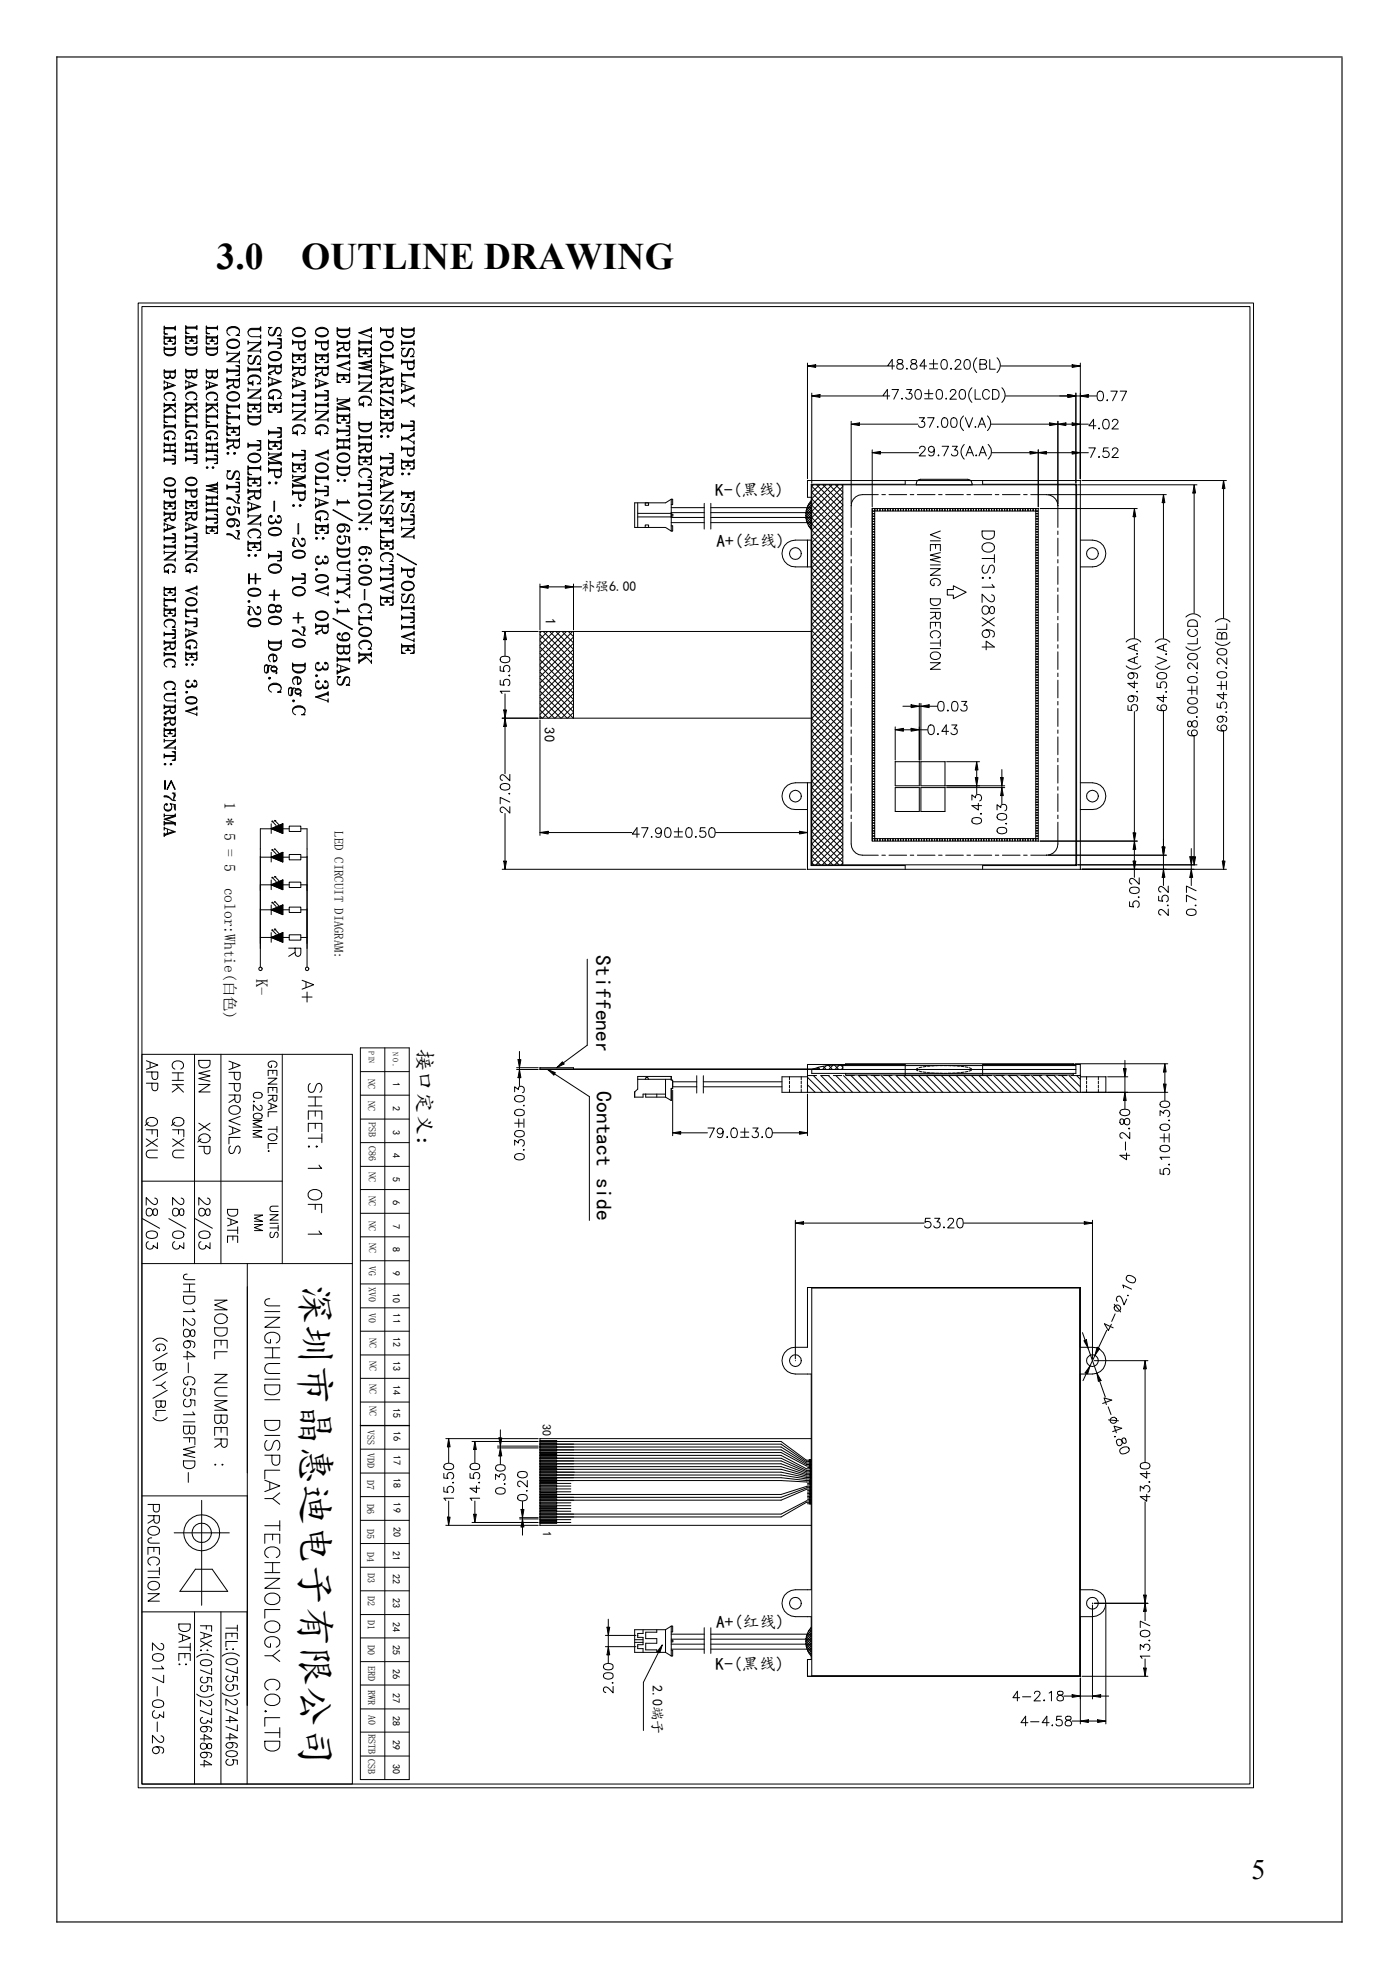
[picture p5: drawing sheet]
<svg xmlns="http://www.w3.org/2000/svg" width="210mm" height="297mm" viewBox="0 0 210 297" stroke-linecap="round" stroke-linejoin="round" font-family="sans-serif">
<defs><g id="words">
<text font-size="6" x="45.2" y="192.7" transform="rotate(90 45.2 192.7)">深圳市晶惠迪电子有限公司</text>
<g font-size="5.6">
<text x="32.5" y="40.4">3.0</text>
<text x="45.2" y="40.4">OUTLINE DRAWING</text>
</g>
<text font-size="4.2" x="187.9" y="282">5</text>
<g font-size="3.2">
<text x="89.5" y="143.4" transform="rotate(90 89.5 143.4)">Stiffener</text>
<text x="62.6" y="157.4" transform="rotate(90 62.6 157.4)">接口定义：</text>
<text x="89.5" y="163.7" transform="rotate(90 89.5 163.7)">Contact side</text>
</g>
<g font-size="2.6">
<text x="107.4" y="74.4">K-(黑线)</text>
<text x="107.5" y="82">A+(红线)</text>
<text x="107.5" y="244.3">A+(红线)</text>
<text x="107.4" y="250.6">K-(黑线)</text>
</g>
<text font-size="2.5" x="38.5" y="146.9" transform="rotate(90 38.5 146.9)">K-</text>
<g font-size="2.3">
<text x="33.7" y="120.4" transform="rotate(90 33.7 120.4)">1 * 5 = 5</text>
<text x="33.7" y="133.2" transform="rotate(90 33.7 133.2)">color:Whtie(白色)</text>
</g>
<g font-size="2.2">
<text x="81.9" y="92.8" transform="rotate(90 81.9 92.8)">1</text>
<text x="81.8" y="109.2" transform="rotate(90 81.8 109.2)">30</text>
</g>
<g font-size="2.1">
<text x="87.3" y="88.7">补强6.00</text>
<text x="97.9" y="252.9" transform="rotate(90 97.9 252.9)">2.0端子</text>
</g>
<text font-size="1.9" x="50.2" y="124.8" transform="rotate(90 50.2 124.8)">LED CIRCUIT DIAGRAM:</text>
<g font-size="1.8">
<text x="81.5" y="213.8" transform="rotate(90 81.5 213.8)">30</text>
<text x="81.5" y="229.7" transform="rotate(90 81.5 229.7)">1</text>
</g>
<g font-size="1.5">
<text x="55.3" y="162" transform="rotate(90 55.3 162)">NC</text>
<text x="55.3" y="165.3" transform="rotate(90 55.3 165.3)">NC</text>
<text x="59" y="162.4" transform="rotate(90 59 162.4)">1</text>
<text x="59" y="165.9" transform="rotate(90 59 165.9)">2</text>
<text x="55.4" y="168.4" transform="rotate(90 55.4 168.4)">PSB</text>
<text x="55.4" y="172" transform="rotate(90 55.4 172)">C86</text>
<text x="59" y="169.5" transform="rotate(90 59 169.5)">3</text>
<text x="59" y="173.1" transform="rotate(90 59 173.1)">4</text>
<text x="55.4" y="175.8" transform="rotate(90 55.4 175.8)">NC</text>
<text x="55.4" y="179.5" transform="rotate(90 55.4 179.5)">NC</text>
<text x="59" y="176.6" transform="rotate(90 59 176.6)">5</text>
<text x="55.4" y="183.2" transform="rotate(90 55.4 183.2)">NC</text>
<text x="59" y="180.2" transform="rotate(90 59 180.2)">6</text>
<text x="59" y="183.7" transform="rotate(90 59 183.7)">7</text>
<text x="55.4" y="190" transform="rotate(90 55.4 190)">VG</text>
<text x="55.4" y="186.6" transform="rotate(90 55.4 186.6)">NC</text>
<text x="59" y="187.2" transform="rotate(90 59 187.2)">8</text>
<text x="59" y="190.8" transform="rotate(90 59 190.8)">9</text>
<text x="55.4" y="193.1" transform="rotate(90 55.4 193.1)">XV0</text>
<text x="55.4" y="197.1" transform="rotate(90 55.4 197.1)">V0</text>
<text x="59" y="194" transform="rotate(90 59 194)">10</text>
<text x="59" y="197.1" transform="rotate(90 59 197.1)">11</text>
<text x="55.5" y="200.8" transform="rotate(90 55.5 200.8)">NC</text>
<text x="59" y="200.6" transform="rotate(90 59 200.6)">12</text>
<text x="55.5" y="204.3" transform="rotate(90 55.5 204.3)">NC</text>
<text x="55.5" y="207.8" transform="rotate(90 55.5 207.8)">NC</text>
<text x="59" y="204.2" transform="rotate(90 59 204.2)">13</text>
<text x="59" y="207.8" transform="rotate(90 59 207.8)">14</text>
<text x="55.2" y="214.6" transform="rotate(90 55.2 214.6)">VSS</text>
<text x="55.5" y="211.1" transform="rotate(90 55.5 211.1)">NC</text>
<text x="59" y="211.2" transform="rotate(90 59 211.2)">15</text>
<text x="59.1" y="214.8" transform="rotate(90 59.1 214.8)">16</text>
<text x="55.2" y="218" transform="rotate(90 55.2 218)">VDD</text>
<text x="59.1" y="218.4" transform="rotate(90 59.1 218.4)">17</text>
<text x="59.1" y="221.8" transform="rotate(90 59.1 221.8)">18</text>
<text x="55.1" y="222.1" transform="rotate(90 55.1 222.1)">D7</text>
<text x="55.1" y="225.7" transform="rotate(90 55.1 225.7)">D6</text>
<text x="59.1" y="225.5" transform="rotate(90 59.1 225.5)">19</text>
<text x="55.1" y="229.4" transform="rotate(90 55.1 229.4)">D5</text>
<text x="55.1" y="232.9" transform="rotate(90 55.1 232.9)">D4</text>
<text x="59" y="232.7" transform="rotate(90 59 232.7)">21</text>
<text x="59.1" y="229.2" transform="rotate(90 59.1 229.2)">20</text>
<text x="55.2" y="236.1" transform="rotate(90 55.2 236.1)">D3</text>
<text x="55.2" y="239.5" transform="rotate(90 55.2 239.5)">D2</text>
<text x="59" y="236.2" transform="rotate(90 59 236.2)">22</text>
<text x="59" y="239.8" transform="rotate(90 59 239.8)">23</text>
<text x="55.2" y="243.1" transform="rotate(90 55.2 243.1)">D1</text>
<text x="59" y="243.4" transform="rotate(90 59 243.4)">24</text>
<text x="55.2" y="246.9" transform="rotate(90 55.2 246.9)">D0</text>
<text x="55.2" y="250" transform="rotate(90 55.2 250)">ERD</text>
<text x="59" y="246.9" transform="rotate(90 59 246.9)">25</text>
<text x="59" y="250.4" transform="rotate(90 59 250.4)">26</text>
<text x="55.3" y="253.6" transform="rotate(90 55.3 253.6)">RWR</text>
<text x="55.3" y="257.4" transform="rotate(90 55.3 257.4)">A0</text>
<text x="59" y="254" transform="rotate(90 59 254)">27</text>
<text x="59" y="257.5" transform="rotate(90 59 257.5)">28</text>
<text x="55.3" y="264" transform="rotate(90 55.3 264)">CSB</text>
<text x="55.3" y="260.2" transform="rotate(90 55.3 260.2)">RSTB</text>
<text x="59" y="261.1" transform="rotate(90 59 261.1)">29</text>
<text x="59" y="264.7" transform="rotate(90 59 264.7)">30</text>
</g>
<g font-size="1.2">
<text x="55.4" y="157.7" transform="rotate(90 55.4 157.7)">PIN</text>
<text x="59" y="157.9" transform="rotate(90 59 157.9)">N O .</text>
</g>
</g></defs>
<g fill="none" stroke="#000" stroke-width=".15">
<path d="M20.7 45.5h167.5v222.8h-167.5zM21.3 46h166.3v221.7h-166.3zM24.6 48.9v1.2h.5h-.5M24.6 50.4v1.2h.5h-.5M24.6 52v.8a.88 .88 0 0 0 .9 .6 .88 .88 0 0 0 .8-.6v-.8M24.6 52.8a1.03 1.03 0 0 0 1.7 0M24.6 55.5v.9a.44 .44 0 0 0 .5 .4 .44 .44 0 0 0 .4-.4M24.6 56.4l.3 .2h.4l.2-.2M24.6 57.2l.1 .1-.1 .1M24.6 59.4a1.08 1.08 0 0 1 1.7 0M24.6 50.6h1.7M24.6 50.7h1.7"/>
<path d="M24.6 49.2h1.7M24.6 49.3h1.7M24.6 49l.1 .2M24.6 49.1l.2 .1M24.6 49.7l.1 .4M24.6 49.9l.2 .2M24.6 50l.3 .1M24.6 50.5l.1 .1M24.6 50.5l.2 .1M24.6 51.2l.1 .4M24.6 51.4l.2 .2M24.6 51.5l.3 .1"/>
<path d="M24.6 52.3h1.7M24.6 52.4h1.7M24.6 52.1l.1 .2M24.6 52.2l.2 .1M24.6 55.7h1.7M24.6 55.9h1.7M24.6 55.5l.1 .2M24.6 55.6l.2 .1M24.6 57.1v.5M24.6 58v.6M24.6 58.1l.1 .1M24.6 58.2h.2"/>
<path d="M24.7 49.2h1.5M24.7 49.3l-.1 .2M24.7 50.7h1.5M24.7 50.7l-.1 .2M24.7 52.4h1.5M24.7 52.4l-.1 .2M24.7 55.8h1.5M24.7 55.9l-.1 .1M24.7 57.3l1.6 .5-1.7 .6M24.8 56.6l.2 .1 .4-.1M24.8 49.3l-.2 .1M24.8 50.7l-.2 .1"/>
<path d="M24.8 52.4l-.2 .1M24.8 55.9h-.2M24.8 58.3l-.2 .2M24.9 53.2a1.07 1.07 0 0 0 1.2 0M24.9 59.1a1.25 1.25 0 0 1 1.2 0M25.1 57.4v.8M25.2 51.2h.3h.4zM25.4 51.2l.1-.1 .2 .1M25.5 51.2v-.3l.1 .3M25.5 55.9l.1 .7h.5l.2-.2M25.5 50.7v.5M25.7 56.6l.2 .1 .2-.1"/>
<path d="M26.1 60l.2 .1h-.4a.6 .6 0 0 0 .4-.7 .6 .6 0 0 0-.6-.5 .73 .73 0 0 0-.8 .1 .73 .73 0 0 0-.2 .8l.4 .3M26.1 57.8l-1.5 .4M26.1 57.8l-1.5 .5M26.1 49.3l.2 .1M26.1 50.7l.2 .1M26.1 52.4l.2 .1M26.1 55.9h.2M26.2 49.3l.1 .2M26.2 50.7l.1 .2M26.2 52.4l.1 .2M26.2 55.9l.1 .1M26.3 50.4v1.2h-.4h.4"/>
<path d="M26.3 55.5l-.1 1.1a.37 .37 0 0 1-.6 0l-.1-.2M26.3 48.9v.7M26.3 49l-.1 .2M26.3 49.1l-.2 .1M26.3 50.5l-.1 .1M26.3 50.5l-.2 .1M26.3 51.2l-.1 .4M26.3 51.4l-.2 .2M26.3 51.5l-.2 .1M26.3 52.1l-.1 .2M26.3 52.2l-.2 .1M26.3 55.5l-.1 .2"/>
<path d="M26.3 55.6l-.2 .1M27.9 48.8v1.3h.5l-.5-.1M27.9 50.3v1.3h.5l-.5-.1M27.9 52v.8a.88 .88 0 0 0 .8 .5 .88 .88 0 0 0 .8-.5v-.8M27.9 52.8a1.03 1.03 0 0 0 1.6 0M27.9 55.4v.9a.44 .44 0 0 0 .4 .5 .44 .44 0 0 0 .5-.5M27.9 56.3l.2 .3h.4l.3-.3M27.9 57.1l.1 .1-.1 .2M27.9 59.4a1.03 1.03 0 0 1 1.6 0M27.9 49.2h1.6M27.9 50.5h1.6M27.9 55.6h1.6"/>
<path d="M27.9 55.5l.1 .1M27.9 50.7h1.6M27.9 52.4h1.6M27.9 55.8h1.6M27.9 49.1h1.6M27.9 48.9l.1 .2M27.9 49l.1 .1M27.9 49.7l.1 .4M27.9 49.8l.1 .3M27.9 49.9l.2 .2M27.9 50.4l.1 .1M27.9 50.5h.1"/>
<path d="M27.9 51.2l.1 .4M27.9 51.3l.1 .3M27.9 51.4l.2 .2M27.9 52.2h1.6M27.9 52l.1 .2M27.9 52.1l.1 .1M27.9 57v.5M27.9 57.9v.6M27.9 58l.1 .2M27.9 58.1l.1 .1M28 50.6h1.5M28 49.2h1.5"/>
<path d="M28 52.3h1.5M28 55.7h1.5M28 49.2l-.1 .2M28 50.7l-.1 .2M28 52.4l-.1 .1M28 55.8l-.1 .1M28 57.2l1.5 .6-1.6 .5M28 56.6l.2 .1 .4-.1M28 49.2l-.1 .1M28 50.7l-.1 .1M28 52.4h-.1M28 58.2l-.1 .2"/>
<path d="M28.1 53.1a1.07 1.07 0 0 0 1.2 0M28.1 59.1a1.07 1.07 0 0 1 1.2 0M28.4 57.4v.7M28.5 51.2l.3-.1 .3 .1zM28.6 51.2l.2-.2 .1 .2M28.7 51.2l.1-.3 .1 .3M28.8 55.8l.1 .7 .4 .1 .2-.3M28.8 50.7v.5M28.9 56.6l.2 .1 .3-.1M29.3 59.9l.2 .1h-.4a.6 .6 0 0 0 .4-.7 .6 .6 0 0 0-.6-.5 .74 .74 0 0 0-.8 .2 .74 .74 0 0 0-.1 .8l.3 .2M29.3 57.7l-1.4 .5M29.3 57.8l-1.4 .4"/>
<path d="M29.4 52.4h.1M29.4 49.2l.1 .1M29.4 50.7l.1 .1M29.4 55.8l.1 .1M29.5 55.8v.1M29.5 49.2v.2M29.5 50.7v.2M29.5 52.4v.1M29.5 50.3v1.3h-.4l.4-.1M29.5 55.4v1.2a.36 .36 0 0 1-.6 0l-.1-.3M29.5 48.8v.7M29.5 48.9v.2"/>
<path d="M29.5 49l-.1 .1M29.5 50.4v.1M29.5 50.5h-.1M29.5 51.2v.4M29.5 51.3l-.1 .3M29.5 51.4l-.2 .2M29.5 52v.2M29.5 52.1l-.1 .1M29.5 55.5v.1M29.5 55.5l-.1 .1M31 48.9v1.2h.4l-.4-.1M31 50.3v1.3h.4l-.4-.1"/>
<path d="M31 52v.8a.9 .9 0 0 0 .8 .6 .9 .9 0 0 0 .9-.6v-.8M31 52.8a1.06 1.06 0 0 0 1.7 0M31 55.4v1a.44 .44 0 0 0 .4 .4 .44 .44 0 0 0 .5-.4M31 56.4l.2 .2h.4l.3-.2M31 57.2v.1v.1M31 59.4a1.06 1.06 0 0 1 1.7 0M31 57.1v.5M31 58v.5M31 49.1h1.7M31 49.3h1.7M31 49v.1M31 49.1h.1"/>
<path d="M31 49.7v.4M31 49.8l.1 .3M31 49.9l.2 .2M31 50.6h1.7M31 50.7h1.7M31 50.4v.2M31 50.5l.1 .1M31 51.2v.4M31 51.4l.1 .2M31 51.4l.2 .2M31 52.2h1.7M31 52.4h1.7"/>
<path d="M31 52.1v.1M31 52.1l.1 .1M31 55.6h1.7M31 55.8h1.7M31 55.5v.1M31 55.6h.1M31 58v.2M31 58.1l.1 .1M31 49.2h1.6M31 49.3v.1M31 50.6h1.6M31 50.7v.2"/>
<path d="M31 52.3h1.6M31 52.4v.1M31 55.7h1.6M31 55.8v.2M31 57.3l1.7 .5-1.7 .6M31.1 56.6l.2 .1 .4-.1M31.1 49.3l-.1 .1M31.1 50.7l-.1 .1M31.1 52.4l-.1 .1M31.1 55.8l-.1 .1M31.1 58.3l-.1 .1M31.2 53.1a1.1 1.1 0 0 0 1.2 0"/>
<path d="M31.2 59.1a1.1 1.1 0 0 1 1.2 0M31.4 57.4v.7M31.5 51.2l.4-.1 .3 .1zM31.7 51.2l.2-.2 .1 .2M31.8 51.2l.1-.3v.3M31.9 55.8v.7l.5 .1 .3-.2M31.9 50.7v.5M32 56.6l.2 .1 .3-.1M32.4 60h.3h-.5a.61 .61 0 0 0 .5-.6 .61 .61 0 0 0-.7-.6 .74 .74 0 0 0-.8 .2 .74 .74 0 0 0-.2 .8l.4 .2M32.4 57.7l-1.4 .5M32.4 57.8l-1.4 .5M32.5 49.3l.2 .1"/>
<path d="M32.5 50.7l.2 .1M32.5 52.4l.2 .1M32.5 55.8l.2 .1M32.6 49.3l.1 .1M32.6 50.7l.1 .2M32.6 52.4l.1 .1M32.6 55.8l.1 .2M32.7 50.3v1.3h-.5l.5-.1M32.7 55.4l-.1 1.2a.39 .39 0 0 1-.7 0v-.2M32.7 48.9v.6M32.7 49l-.1 .1M32.7 49.1h-.2"/>
<path d="M32.7 50.4l-.1 .2M32.7 50.5l-.2 .1M32.7 51.2l-.1 .4M32.7 51.4l-.2 .2M32.7 51.4l-.3 .2M32.7 52.1l-.1 .1M32.7 52.1l-.2 .1M32.7 55.5l-.1 .1M32.7 55.6h-.2M34.1 49.6a1.16 1.16 0 0 1 1.8 0M34.1 51.5a1.21 1.21 0 0 1 1.8 0M34.1 51.7a1.16 1.16 0 0 0 1.8 0"/>
<path d="M34.1 52.8l.1 .2-.1 .2M34.1 59.4a1.16 1.16 0 0 1 1.8 0M34.1 59.6a1.16 1.16 0 0 0 1.8 0M34.1 55.7h1.8M34.1 52.8v.5M34.1 55.3v.7M34.1 56.7v.7M34.1 55.5h1.8M34.1 55.4l.1 .1M34.1 55.5h.2M34.1 57h1.8M34.1 57.1h1.8"/>
<path d="M34.1 56.8l.1 .2M34.1 56.9l.2 .1M34.2 51.2a1.08 1.08 0 0 1 1.7 .3 .81 .81 0 0 1-1 .8 .72 .72 0 0 1-.7-.3 .72 .72 0 0 1 0-.8zM34.2 53h1.7l-1.8 1.3h1.8M34.2 55.6h1.7M34.2 55.7l-.1 .2M34.2 57.1h1.7M34.2 57.1l-.1 .2M34.3 55.7l-.2 .1M34.3 57.1l-.2 .1M34.3 49.3a1.18 1.18 0 0 1 1.4 0M34.3 51.2a1.18 1.18 0 0 1 1.4 0"/>
<path d="M34.3 52a1.18 1.18 0 0 0 1.4 0M34.3 58.9a.97 .97 0 0 1 1.6 .7 .99 .99 0 0 1-1.6 .4 .66 .66 0 0 1 0-1.1zM34.3 59a1.35 1.35 0 0 1 1.4 0M34.3 59.9a1.18 1.18 0 0 0 1.4 0M34.4 58l-.2 .2M35 57.7l-.7 .4v.2M35.1 57.8l.2 .3h.4l.2-.3M35.1 57.5l-.3 .3-.7 .3v.1l.3 .1M35.3 58.1h.1h.4M35.7 50.2l.2 .1h-.5a.68 .68 0 0 0 .5-.7 .68 .68 0 0 0-.6-.6 .82 .82 0 0 0-1 .2 .82 .82 0 0 0-.1 .9l.3 .2M35.7 54.9l.2 .2M35.8 54.9l.1 .3"/>
<path d="M35.8 57.1l.1 .1M35.9 54.9v.5M35.9 57.1v.2M35.9 54.1v.2v.2M35.9 55l-.5-.1h.5v1.4h-.5h.5M35.9 56.7v1.4a.47 .47 0 0 1-.8 0v-1M35.9 53.1l-1.6 1.1M35.9 52.8v.4l-1.6 1.1M35.9 54v.6M35.9 52.8v.2M35.9 55.9v.4M35.9 56.1l-.1 .2"/>
<path d="M35.9 56.2l-.2 .1M35.9 56.8v.2M35.9 56.9l-.1 .1M37.2 51.2l.1 .2-.1 .2M37.2 56.9a1.23 1.23 0 0 1 1.9 0M37.2 58.3l.1 .2-.1 .2M37.2 55.4h1.9M37.2 55.5h1.9M37.2 51.2v.5M37.2 55.1v.7M37.2 58.2v.6M37.2 55.2l.1 .2"/>
<path d="M37.2 55.3l.2 .1M37.3 51.4h1.8l-1.9 1.3h1.8M37.3 54.5l.2 .1 .5-.1a1.39 1.39 0 0 1 .6-1.1h.3a.71 .71 0 0 1 .2 .7 .71 .71 0 0 1-.5 .6h.5l-.2-.1M37.3 57.3l.7 .1M37.3 58.5h1.8l-1.9 1.2h1.8M37.3 55.5h1.7M37.3 55.5l-.1 .2M37.4 55.5l-.2 .1M37.4 57.5h.5M37.5 53.5l-.3-.1h.6a.63 .63 0 0 0-.6 .7 .63 .63 0 0 0 .7 .6 1.64 1.64 0 0 0 .6-1.1l.2-.1 .3 .1M37.5 56.5a1.22 1.22 0 0 1 1.4 0M37.8 57.6l.2 .1"/>
<path d="M37.9 57.6l.1 .2M38 57.3l-.1 .1M38 57.1v.8M38 57.3l-.2 .1M38.6 53.5l-.2 .1-.3 .7-.2 .3M38.9 57.5l.2 .1h-.5a.68 .68 0 0 0 .5-.8 .68 .68 0 0 0-.7-.5 .82 .82 0 0 0-.9 .1 .82 .82 0 0 0-.2 .9l-.1 .3h.8M38.9 49.5h.2M38.9 55.5l.2 .1M39 49.4h-1.3l-.2 .1M39 49.5l.1 .1M39 55.5l.1 .2M39.1 49.3h-1.3a.64 .64 0 0 0-.6 .6 .64 .64 0 0 0 .6 .6h1.2"/>
<path d="M39.1 49.5h-1.4h-.3l-.2 .3M39.1 50.3l-.1 .2 .1 .2M39.1 52.5l-.1 .2 .1 .2M39.1 59.6l-.1 .1 .1 .2M39.1 49v.7M39.1 50.3v.5M39.1 51.2v.4l-1.6 1.1M39.1 52.4v.5M39.1 55.1v.7M39.1 58.2v.5l-1.6 1M39.1 59.5v.5M39.1 49.1l-.1 .2"/>
<path d="M39.1 49.2l-.2 .1M39.1 51.5l-1.6 1.1M39.1 51.2l-.1 .2M39.1 55.2l-.1 .2M39.1 55.3l-.2 .1M39.1 58.6l-1.6 1.1M39.1 58.3l-.1 .2M40.3 53.3a1.18 1.18 0 0 1 1.9 0M40.3 53.5a1.23 1.23 0 0 0 1.9 0M40.3 56.6l.1 .1-.1 .2M40.3 59.1a1.19 1.19 0 0 1 1.9 0M40.3 51.5h1.9"/>
<path d="M40.3 51.6h1.9M40.3 51.2v.7M40.3 54.6v.7M40.3 56.5v.5M40.3 57.5v.6M40.3 51.3l.1 .2M40.3 51.4l.2 .1M40.3 54.9h1.9M40.3 55.1h1.9M40.3 54.7l.1 .2M40.3 54.8l.2 .1M40.3 57.6l.1 .1"/>
<path d="M40.3 57.7h.2M40.4 50.2l.2 .1 .4-.1a1.48 1.48 0 0 1 .6-1.1h.3a.7 .7 0 0 1 .3 .8 .7 .7 0 0 1-.6 .5h.6l-.3-.1M40.4 59.5l.6 .1M40.4 55h1.7M40.4 51.6h1.7M40.4 51.6l-.1 .2M40.4 55.1l-.1 .1M40.4 56.7l1.8 .6-1.9 .6M40.5 51.6l-.2 .1M40.5 55.1h-.2M40.5 57.8l-.2 .2M40.5 59.7h.5"/>
<path d="M40.6 49.2l-.3-.1h.5a.63 .63 0 0 0-.5 .7 .63 .63 0 0 0 .7 .6 1.64 1.64 0 0 0 .6-1.1l.2-.1 .3 .1M40.6 52.9a1 1 0 0 1 1.6 .6 1.04 1.04 0 0 1-.9 .7 1.04 1.04 0 0 1-1-.7l.1-.4zM40.6 53a1.22 1.22 0 0 1 1.3 0M40.6 53.9a1.22 1.22 0 0 0 1.3 0M40.6 58.7a1.22 1.22 0 0 1 1.3 0M40.7 55.9h-.2l-.1 .2M40.8 56.9v.8M40.8 59.8l.2 .1M41 59.8v.2M41 59.3v.8M41 59.5v.1M41 59.5l-.2 .1"/>
<path d="M41.2 55.6l-.6 .3-.1 .1 .1 .2M41.3 55.7l.1 .2h.2h.3l.3-.2M41.3 55.4a1.35 1.35 0 0 1-1 .5v.2l.4 .1M41.5 55.9l.1 .1 .4-.1M41.6 49.2l-.1 .1-.3 .7-.2 .3M41.9 59.7l.3 .1h-.6a.67 .67 0 0 0 .6-.7 .67 .67 0 0 0-.7-.6 .81 .81 0 0 0-.9 .1 .81 .81 0 0 0-.2 .9l-.1 .3h.7M41.9 50.8l.3 .2M41.9 57.2l-1.6 .5M41.9 57.3l-1.6 .5M42 55.1h.2M42 50.8l.2 .3M42.1 50.8l.1 .5"/>
<path d="M42.1 55.1l.1 .1M42.2 50.9l-.6-.1h.6v1.5h-.6l.6-.1M42.2 54.6v1.1a.5 .5 0 0 1-.6 .4l-.2-.2-.1-.8M42.2 51.8l-.1 .5M42.2 52l-.2 .3M42.2 52.1l-.3 .2M42.2 54.7l-.1 .2M42.2 54.8l-.2 .1M43.9 49.8a1.16 1.16 0 0 1 1.9 0M43.9 49.9a1.2 1.2 0 0 0 1.9 0M43.9 53v1.4h.6l-.6-.1M43.9 56.8l.1 .1-.1 .2"/>
<path d="M43.9 59.4h1.9M43.9 53.4h1.9M43.9 51.3h1.9M43.9 51.4h1.9M43.9 53.2h1.9M43.9 55.1h1.9M43.9 55.3h1.9M43.9 59.3h1.9M43.9 51v.7M43.9 54.9v.7M43.9 56.7v.6M43.9 57.7v.7"/>
<path d="M43.9 59v.7M43.9 51.1l.1 .2M43.9 51.2l.2 .1M43.9 53.1l.1 .1M43.9 53.2h.2M43.9 54l.1 .4M43.9 54.1l.2 .3M43.9 54.2l.3 .2M43.9 55l.1 .1M43.9 55l.2 .1M43.9 57.8l.1 .2M43.9 57.9l.2 .1"/>
<path d="M43.9 59.1l.1 .2M43.9 59.2l.2 .1M44 53.3h1.7M44 51.4h1.7M44 55.2h1.7M44 59.3h1.7M44 51.4l-.1 .2M44 53.4l-.1 .2M44 55.3l-.1 .2M44 56.9l1.8 .7-1.9 .6M44 59.4l-.1 .2M44.1 51.4l-.2 .2"/>
<path d="M44.1 53.4l-.2 .1M44.1 55.3l-.2 .1M44.1 58.1l-.2 .2M44.1 59.4l-.2 .1M44.2 49.3a.97 .97 0 0 1 1-.2 .97 .97 0 0 1 .6 .8 1.01 1.01 0 0 1-.9 .7 1.01 1.01 0 0 1-1-.7l.1-.4zM44.2 49.4a1.35 1.35 0 0 1 1.3 0M44.2 50.3a1.19 1.19 0 0 0 1.3 0M44.3 56.1l-.3 .3M44.5 57.1v.8M44.6 54l.3-.1 .4 .1zM44.7 54l.2-.2 .2 .2M44.8 52.1l.1 .2 .2 .1h.4l.2-.1 .1-.2"/>
<path d="M44.8 54l.1-.4 .1 .4M44.8 55.8l-.7 .5 .1 .2M44.9 55.9l.3 .3h.3l.3-.3M44.9 55.7l-.3 .2-.7 .3v.2l.4 .1M44.9 53.4v.6M45 52.4h.2h.4M45.1 56.2l.2 .1 .3-.1M45.5 57.5l-1.6 .5M45.5 57.6l-1.6 .5M45.5 58.6l.3 .2M45.6 51.4l.2 .2M45.6 53.4l.2 .1"/>
<path d="M45.6 55.3l.2 .1M45.6 58.6l.2 .3M45.7 51.4l.1 .2M45.7 55.3l.1 .2M45.7 53.4l.1 .2M45.7 58.6l.1 .5M45.8 51v1.1a.48 .48 0 0 1-.5 .5 .48 .48 0 0 1-.5-.5v-.7M45.8 53v1.4h-.5l.5-.1M45.8 54.9l-.1 1.3a.47 .47 0 0 1-.7 0l-.1-.9M45.8 58.7l-.5-.1h.5v1.5h-.5l.5-.1M45.8 51.1l-.1 .2M45.8 51.2l-.2 .1"/>
<path d="M45.8 53.1l-.1 .1M45.8 53.2h-.2M45.8 54l-.1 .4M45.8 54.1l-.2 .3M45.8 54.2l-.3 .2M45.8 55l-.1 .1M45.8 55l-.2 .1M45.8 59.6l-.1 .5M45.8 59.8l-.2 .3M45.8 59.9l-.3 .2M47.4 49.8a1.16 1.16 0 0 1 1.9 0M47.4 49.9a1.2 1.2 0 0 0 1.9 0"/>
<path d="M47.4 53v1.4h.5l-.5-.1M47.4 56.8l.1 .1-.1 .2M47.4 59.4h1.9M47.4 53.4h1.9M47.4 51.3h1.9M47.4 51.4h1.9M47.4 51v.7M47.4 54.9v.7M47.4 56.7v.6M47.4 57.7v.7M47.4 59v.7M47.4 51.1l.1 .2"/>
<path d="M47.4 51.2l.2 .1M47.4 53.2h1.9M47.4 53.1l.1 .1M47.4 53.2h.2M47.4 54l.1 .4M47.4 54.1l.2 .3M47.4 54.2l.2 .2M47.4 55.1h1.9M47.4 55.3h1.9M47.4 55l.1 .1M47.4 55l.2 .1M47.4 57.8l.1 .2"/>
<path d="M47.4 57.9l.2 .1M47.4 59.3h1.9M47.4 59.1l.1 .2M47.4 59.2l.2 .1M47.5 53.3h1.7M47.5 51.4h1.7M47.5 55.3l-.1 .2M47.5 51.4l-.1 .2M47.5 53.4l-.1 .2M47.5 55.2h1.7M47.5 56.9l1.8 .7-1.9 .6M47.5 59.3h1.7"/>
<path d="M47.5 59.4l-.1 .2M47.6 51.4l-.2 .2M47.6 53.4l-.2 .1M47.6 55.3l-.2 .1M47.6 58.1l-.2 .2M47.6 59.4l-.2 .1M47.6 49.3a1.06 1.06 0 0 1 1.7 .5 .96 .96 0 0 1-.7 .8 .96 .96 0 0 1-1-.2 .66 .66 0 0 1 0-1.1zM47.6 49.4a1.35 1.35 0 0 1 1.4 0M47.6 50.3a1.19 1.19 0 0 0 1.4 0M47.7 56.1l-.2 .3M47.9 57.1v.8M48 54l.4-.1 .3 .1z"/>
<path d="M48.2 54l.2-.2 .1 .2M48.3 52.1l.2 .3h.5l.2-.1 .1-.2M48.3 54l.1-.4v.4M48.3 55.8l-.7 .5v.2M48.4 55.9l.2 .3h.4l.3-.3M48.4 55.7l-.3 .2-.7 .3v.2l.3 .1M48.4 53.4v.6M48.4 52.4h.2h.5M48.5 56.2l.2 .1 .4-.1M49 57.5l-1.6 .5M49 57.6l-1.6 .5M49 58.6l.3 .2"/>
<path d="M49.1 51.4l.2 .2M49.1 53.4l.2 .1M49.1 55.3l.2 .1M49.1 58.6l.2 .3M49.2 51.4l.1 .2M49.2 53.4l.1 .2M49.2 55.3l.1 .2M49.2 58.6l.1 .5M49.3 51v1.1a.5 .5 0 0 1-.5 .5 .5 .5 0 0 1-.5-.5v-.7M49.3 53v1.4h-.6l.6-.1M49.3 54.9l-.1 1.3a.47 .47 0 0 1-.8 0v-.9M49.3 58.7l-.6-.1h.6v1.5h-.6l.6-.1"/>
<path d="M49.3 51.1l-.1 .2M49.3 51.2l-.2 .1M49.3 53.1l-.1 .1M49.3 53.2h-.2M49.3 54l-.1 .4M49.3 54.1l-.2 .3M49.3 54.2l-.3 .2M49.3 55l-.1 .1M49.3 55l-.2 .1M49.3 59.6l-.1 .5M49.3 59.8l-.2 .3M49.3 59.9l-.3 .2"/>
<path d="M50.6 49.1v1a1.01 1.01 0 0 0 1 .6 1.01 1.01 0 0 0 .9-.6v-1M50.6 50.1a1.2 1.2 0 0 0 1.9 0M50.6 55.9v1.5h.6l-.6-.1M50.6 59.8l.1 .2-.1 .2M50.6 49.4h1.9M50.6 49.6h1.9M50.6 53.3h1.9M50.6 53.5h1.9M50.6 51.4h1.9M50.6 49.2l.1 .2M50.6 49.3l.2 .1M50.6 51.6h1.9"/>
<path d="M50.6 51.1v.7M50.6 53.1v.7M50.6 59.7v.6M50.6 51.2l.1 .2M50.6 51.3l.2 .1M50.6 53.2l.1 .1M50.6 53.3h.2M50.6 54.9l1.8 .6M50.6 56.2h1.9M50.6 56.4h1.9M50.6 56.1l.1 .1M50.6 56.1l.2 .1"/>
<path d="M50.6 56.9l.1 .5M50.6 57.1l.2 .3M50.6 57.2l.3 .2M50.7 60h1.8l-1.9 .6 1.9 .6h-1.9M50.7 49.5h1.7M50.7 53.5h1.7M50.7 49.6l-.1 .2M50.7 51.5h1.7M50.7 51.6l-.1 .1M50.7 53.5l-.1 .2M50.7 56.3h1.7M50.7 56.4l-.1 .2"/>
<path d="M50.8 49.6l-.2 .1M50.8 51.6l-.2 .1M50.8 53.5l-.2 .1M50.8 56.4l-.2 .1M50.9 50.4a1.18 1.18 0 0 0 1.3 0M51 52.4l-.3 .1v.2M51.3 56.9h.3h.4zM51.4 56.9l.2-.1 .2 .1M51.5 52.1l-.6 .4h-.1l.1 .2M51.5 56.9l.1-.3 .1 .3M51.6 52.2l.1 .2 .2 .1 .5-.1 .1-.2M51.6 51.9a1.35 1.35 0 0 1-1 .6v.2h.4"/>
<path d="M51.6 56.4v.5M51.8 52.5h.2h.3M52.3 49.6l.2 .1M52.3 51.6l.2 .1M52.3 53.5l.2 .1M52.3 54.4l.2 .1M52.3 56.4l.2 .1M52.4 49.6l.1 .2M52.4 51.6l.1 .1M52.4 53.5l.1 .2M52.4 54.4l.1 .2M52.4 56.4l.1 .2"/>
<path d="M52.5 51.1l-.1 1.4a.43 .43 0 0 1-.7 0l-.1-.9M52.5 54.3l-1.9 .6M52.5 55.3l-.1 .2 .1 .1M52.5 55.9v1.5h-.5l.5-.1M52.5 53.3h-.2M52.5 54.4l-1.6 .6M52.5 49.2l-.1 .2M52.5 49.3l-.2 .1M52.5 51.2l-.1 .2M52.5 51.3l-.2 .1M52.5 53.1v.7M52.5 54.1v.6"/>
<path d="M52.5 55.1v.6M52.5 59.7v.5l-1.6 .5M52.5 53.2l-.1 .1M52.5 54.2l-.2 .1M52.5 56.1l-.1 .1M52.5 56.1l-.2 .1M52.5 56.9l-.1 .5M52.5 57.1l-.2 .3M52.5 57.2l-.3 .2M52.5 59.8l-.1 .2M53.9 52.1v1.4h.5l-.5-.1M53.9 57.3l.1 .2-.1 .2"/>
<path d="M53.9 51.3h1.9M53.9 52.4h1.9M53.9 51.5h1.9M53.9 56.4h1.9M53.9 49.9l1.8 .7M53.9 51v.7M53.9 56.1v.7M53.9 57.2v.5M53.9 51.1l.1 .2M53.9 51.2l.1 .1M53.9 52.5h1.9M53.9 52.2l.1 .2"/>
<path d="M53.9 52.3l.1 .1M53.9 53.1l.1 .4M53.9 53.3l.1 .2M53.9 53.3l.3 .2M53.9 54.5l.4 .1M53.9 55.2l.4 .1M53.9 56.6h1.9M53.9 56.2l.1 .2M53.9 56.3l.1 .1M54 57.5h1.8l-1.9 1.2h1.8M54 51.4h1.7M54 56.6l-.1 .1"/>
<path d="M54 51.5l-.1 .1M54 52.5h1.7M54 52.5l-.1 .2M54 56.5h1.7M54 52.5l-.1 .1M54.2 59.7a1.16 1.16 0 0 1 1.3 0M54.5 53.1l.3-.1 .4 .1zM54.7 53.1l.1-.2 .2 .2M54.8 53.1v-.4l.2 .4M54.8 52.5v.6M55.6 49.5l.2 .1M55.6 51.5l.2 .1"/>
<path d="M55.6 52.5l.2 .1M55.6 54.3l.2 .1M55.6 56.6l.2 .1M55.7 49.5l.1 .2M55.7 51.5l.1 .1M55.7 52.5l.1 .2M55.7 54.3l.1 .2M55.7 56.6l.1 .1M55.8 49.4l-1.9 .5M55.8 50.4l-.1 .2 .1 .1M55.8 52.1v1.4h-.6l.6-.1M55.8 54.2l-1.9 .3"/>
<path d="M55.8 54.3l-1.5 .3 1.5 .3M55.8 55l-1.9 .2M55.8 54.9v.2l-1.5 .2 1.4 .3M55.8 55.4l-.1 .2 .1 .2M55.8 58.5l-.1 .2 .1 .2M55.8 49.3l-1.9 .6M55.8 49.5l-1.6 .5M55.8 49.1v.7M55.8 50.2v.5M55.8 51v.7M55.8 53.9v.7M55.8 55.3v.6"/>
<path d="M55.8 56.1v.7M55.8 57.2v.5l-1.6 1M55.8 58.5v.5M55.8 49.2l-.2 .2M55.8 51.1l-.1 .2M55.8 51.2l-.2 .1M55.8 52.2l-.1 .2M55.8 52.3l-.2 .1M55.8 53.1l-.1 .4M55.8 53.3l-.2 .2M55.8 53.3l-.3 .2M55.8 54.1l-1.9 .4"/>
<path d="M55.8 54.9l-1.9 .3M55.8 54l-.1 .2M55.8 54.1l-.2 .1M55.8 56.2l-.1 .2M55.8 56.3l-.2 .1M55.8 57.6l-1.6 1M55.8 57.3l-.1 .2M57.1 51.8a1.16 1.16 0 0 1 1.9 0M57.1 52a1.16 1.16 0 0 0 1.9 0M57.1 53.1v1.3h.6l-.6-.1M57.1 54.7l.1 .1-.1 .2M57.1 49.4h1.9"/>
<path d="M57.1 49.6h1.9M57.1 49.1v.8M57.1 54.6v.5M57.1 55.6v.6M57.1 56.5v.7M57.1 58.5v.7M57.1 49.2l.1 .2M57.1 49.3l.2 .1M57.1 53.3h1.9M57.1 53.5h1.9M57.1 53.2l.1 .1M57.1 53.3h.2"/>
<path d="M57.1 54l.1 .4M57.1 54.2l.2 .2M57.1 54.3l.3 .1M57.1 55.7l.1 .2M57.1 55.8l.2 .1M57.1 56.8h1.9M57.1 56.9h1.9M57.1 56.6l.1 .2M57.1 56.7l.2 .1M57.1 58.7h1.9M57.1 58.9h1.9M57.1 58.5l.1 .2"/>
<path d="M57.1 58.6l.2 .1M57.1 59.7l1.9 1.1M57.2 51.6a1.21 1.21 0 0 1 1.7 0 .86 .86 0 0 1-.3 1 .86 .86 0 0 1-1-.1 .65 .65 0 0 1-.4-.9zM57.2 49.5h1.7M57.2 49.6l-.1 .2M57.2 53.5h1.7M57.2 53.5l-.1 .2M57.2 54.8l1.8 .6-1.9 .7M57.2 56.9h1.7M57.2 56.9l-.1 .2M57.2 58.8h1.7M57.2 58.9l-.1 .2"/>
<path d="M57.3 49.6l-.2 .1M57.3 53.5l-.2 .1M57.3 55.9l-.2 .2M57.3 56.9l-.2 .1M57.3 58.9l-.2 .1M57.4 51.5a1.19 1.19 0 0 1 1.3 0M57.4 52.4a1.35 1.35 0 0 0 1.3 0M57.5 57.7l-.3 .3M57.7 55v.8M58 50.2l.3 .3h.4l.2-.1 .1-.2M58 57.5l-.7 .4 .1 .2M58.1 57.6l.3 .2h.3l.3-.2"/>
<path d="M58.1 57.3l-.3 .3-.7 .2v.2l.4 .1M58.2 50.5l.2 .1 .4-.1M58.3 57.8l.2 .1 .3-.1M58.7 55.3l-1.6 .6M58.7 55.4l-1.6 .5M58.7 59.6l.3 .2M58.8 49.6l.2 .1M58.8 53.5l.2 .1M58.8 56.9l.2 .1M58.8 58.9l.2 .1M58.8 59.6l.2 .3M58.9 49.6l.1 .2"/>
<path d="M58.9 53.5l.1 .2M58.9 56.9l.1 .2M58.9 58.9l.1 .2M58.9 59.6l.1 .5M59 49.1v1.1a.5 .5 0 0 1-.5 .5 .5 .5 0 0 1-.5-.5v-.6M59 56.5l-.1 1.3a.47 .47 0 0 1-.7 0l-.1-.9M59 59.7l-.5-.1h.5v1.3l-1.9-1.1M59 49.2l-.1 .2M59 49.3l-.2 .1M59 53.1v.7M59 58.5v.7M59 53.2l-.1 .1"/>
<path d="M59 53.3h-.2M59 56.6l-.1 .2M59 56.7l-.2 .1M59 58.5l-.1 .2M59 58.6l-.2 .1M60.3 49.1v.9a1 1 0 0 0 .9 .7 1 1 0 0 0 1-.7v-.9M60.3 50a1.15 1.15 0 0 0 1.9 0M60.3 55.9v1.4h.5l-.5-.1M60.3 57.6h.1l-.1 .2M60.3 49.4h1.9M60.3 51.4h1.9M60.3 51.6h1.9"/>
<path d="M60.3 56.2h1.9M60.3 56.4h1.9M60.3 49.6h1.9M60.3 49.2l.1 .2M60.3 49.3l.1 .1M60.3 51.1v.7M60.3 54v.7M60.3 57.5v.5M60.3 58.5v.6M60.3 59.8v.7M60.3 51.2l.1 .2M60.3 51.3l.1 .1"/>
<path d="M60.3 54.2h1.9M60.3 54.4h1.9M60.3 54.1l.1 .1M60.3 56l.1 .2M60.3 56.1l.1 .1M60.3 56.8l.1 .5M60.3 57l.1 .3M60.3 57.1l.3 .2M60.3 58.5l.1 .2M60.3 58.6l.1 .1M60.3 59.9l.1 .2M60.3 60l.1 .1"/>
<path d="M60.4 53.3l.2 .1 .4-.1 .2-.7 .4-.3a.56 .56 0 0 1 .6 .3 .56 .56 0 0 1-.2 .6l-.4 .3h.6l-.3-.1M60.4 49.5h1.6M60.4 49.6l-.1 .2M60.4 51.6l-.1 .1M60.4 54.4l-.1 .2M60.4 51.5h1.6M60.4 54.3h1.6M60.4 56.3h1.6M60.4 56.4l-.1 .2M60.4 57.6l1.8 .7-1.9 .6M60.4 49.6l-.1 .1M60.4 51.6h-.1"/>
<path d="M60.4 54.4l-.1 .1M60.4 56.4l-.1 .1M60.4 58.8l-.1 .2M60.6 50.4a1.16 1.16 0 0 0 1.3 0M60.6 52.4l-.3-.1h.5a.63 .63 0 0 0-.5 .6 .63 .63 0 0 0 .6 .6 1.64 1.64 0 0 0 .6-1.1h.2h.3M60.8 57.8v.8M61.2 55v.2l.2 .1h.5l.3-.3M61.4 55.3l.1 .1 .5-.1M61.6 52.4a1.35 1.35 0 0 0-.5 .9l-.2 .1M61.9 58.2l-1.6 .5M61.9 58.3l-1.6 .5M62 49.6l.2 .1"/>
<path d="M62 51.6h.2M62 54.4l.2 .1M62 56.4l.2 .1M62 49.6l.2 .2M62 51.6l.2 .1M62 54.4l.2 .2M62 56.4l.2 .2M62 59.6l.2 .2M62.2 54v1l-.2 .3a.49 .49 0 0 1-.5 .2 .49 .49 0 0 1-.3-.5v-.6M62.2 59.4l-1 .7h-.9M62.2 59.5l-1 .6h-.8M62.2 59.6l-1 .6h-.9"/>
<path d="M62.2 49.2l-.2 .2M62.2 49.3l-.2 .1M62.2 51.1v.7M62.2 55.9v.8M62.2 59.3v.6M62.2 51.2l-.2 .2M62.2 51.3l-.2 .1M62.2 54.1l-.2 .1M62.2 56l-.2 .2M62.2 56.1l-.2 .1M62.2 59.3l-.2 .2M121.2 54.9l1.2-.2v.4z"/>
<path d="M121.2 54.5v17.3M121.9 59.4l1.2-.2v.4zM121.9 59v13.5M121.9 59.4h.1M122.4 54.9h10.8M123.1 59.4h9.3M133.6 59.4h-1.1l.7-.9v1.4M133.9 58.5h1l-.7 1.4M134.3 54.9h-1.1l.7-.9v1.4M134.8 54a.28 .28 0 0 0 .1 .5 .6 .6 0 0 1 .7 .6l-.1 .3a.6 .6 0 0 1-.9-.3 .42 .42 0 0 1 .4-.5l.3-.1a.31 .31 0 0 0 .2-.5h-.3zM135.4 59.8l.1 .1h-.1zM136.1 58.5h.7l-.4 .5a.46 .46 0 0 1 .5 .6 .46 .46 0 0 1-.6 .3h-.2l-.1-.3"/>
<path d="M136.1 55.3l.1 .1h-.1zM136.8 54a.31 .31 0 0 0 .2 .5 .6 .6 0 0 1 .7 .6 .51 .51 0 0 1-.6 .3 .51 .51 0 0 1-.4-.5 .9 .9 0 0 1 .8-.5l.1-.2a.51 .51 0 0 0-.8-.2zM137.5 58.5a.47 .47 0 0 1 .7 .2 .73 .73 0 0 1-.4 1.2 .77 .77 0 0 1-.4-1.2zM138.8 59.1h1.2M138.8 59.9h1.2M139.1 54.9h-1l.6-.9v1.4M139.4 58.5v1.2M139.5 54.6h1.3M139.5 55.4h1.3M140.1 54v1.2M140.7 58.5a.47 .47 0 0 1 .7 .2 1.28 1.28 0 0 1-.1 1.2 .48 .48 0 0 1-.7-.3 1.11 1.11 0 0 1 .1-1.1zM141.5 54a.45 .45 0 0 1 .6 .3 1.35 1.35 0 0 1-.1 1.1 .5 .5 0 0 1-.7-.3 1.13 1.13 0 0 1 .2-1.1z"/>
<path d="M142 59.9v-.1l.1 .1zM142.7 58.8l.2-.3h.5a.31 .31 0 0 1 0 .5l-.8 .9h1M142.8 55.3v.1h-.1zM143.4 54.3l.2-.3h.3l.3 .1a.5 .5 0 0 1-.2 .6l-.7 .7h1M144.2 58.5a.47 .47 0 0 1 .7 .2 1.28 1.28 0 0 1-.2 1.2 .48 .48 0 0 1-.6-.3 1.11 1.11 0 0 1 .1-1.1zM144.9 54a.45 .45 0 0 1 .7 .3 1.35 1.35 0 0 1-.1 1.1 .5 .5 0 0 1-.7-.3 1.13 1.13 0 0 1 .1-1.1zM145.9 58.2a1.48 1.48 0 0 0 0 2.2M146.4 58.5v1.4h.8M146.6 53.7a1.51 1.51 0 0 0 0 2.2M147.1 54.7h.6a.35 .35 0 0 0 .4-.2 .35 .35 0 0 0-.1-.4l-.3-.1h-.6v1.4h.6a.37 .37 0 0 0 .4-.4 .37 .37 0 0 0-.4-.3M148.5 58.8a.52 .52 0 0 0-.6-.3 .52 .52 0 0 0-.4 .5 .64 .64 0 0 0 .2 .7 .64 .64 0 0 0 .6 .2l.2-.3M148.6 54v1.4h.8"/>
<path d="M149 58.5h.5a.77 .77 0 0 1 .5 .7 .77 .77 0 0 1-.5 .7h-.5zM149.7 53.7a1.51 1.51 0 0 1 0 2.2M150.2 54.9h10.7M150.4 58.2a1.48 1.48 0 0 1 0 2.2M151 59.4h9.3M160.3 59.2l1.2 .2-1.2 .2zM160.9 54.7l1.3 .2-1.3 .2zM161.5 59v13.5M161.5 59.4h.7M162.2 59.4l1.2-.2v.4zM162.2 54.5v17.3M162.2 54.9h.1"/>
<path d="M163.4 59.4h1.2M164.9 58.8a.44 .44 0 0 1 .7 .2 .73 .73 0 0 1-.5 1.1 .63 .63 0 0 1-.4-.8v-.3zM166.8 58.7h.9l-.7 1.4M168.1 58.7h1l-.7 1.4M24.6 61.5l.2 .2-.2 .2M24.6 62.2v1.2h.5l-.5-.1M24.6 65.2a1.03 1.03 0 0 1 1.7 0M24.6 72.3a1.03 1.03 0 0 1 1.7 0M24.6 72.4a1.03 1.03 0 0 0 1.7 0M24.6 75.1v1.3h.5l-.5-.1M24.6 78.5l.1 .1-.1 .2M24.6 77.2h1.7"/>
<path d="M24.6 60.7h1.7M24.6 62.6h1.7M24.6 63.9h1.7M24.6 63.8l.2 .1M24.6 68.8l.2 .1M24.6 63.7l.1 .2M24.6 75.3l.2 .1M24.6 60.6l.2 .1M24.6 60.9h1.7M24.6 73.6h1.7M24.6 60.5v.6M24.6 61.4v.6"/>
<path d="M24.6 63.7v.6M24.6 66.4v.7M24.6 67.4v.6M24.6 68.7v.6M24.6 73.3v.7M24.6 76.8v.6M24.6 78.5v.4M24.6 79.3v.6M24.6 60.5l.1 .2M24.6 62.5h1.7M24.6 62.3l.1 .2M24.6 62.4l.2 .1"/>
<path d="M24.6 63l.1 .4M24.6 63.2l.2 .2M24.6 63.3l.3 .1M24.6 64.1h1.7M24.6 66.7h1.7M24.6 66.8h1.7M24.6 67.6h1.7M24.6 67.8h1.7M24.6 66.5l.1 .2M24.6 66.6l.2 .1M24.6 67.5l.1 .1M24.6 67.5l.2 .1"/>
<path d="M24.6 68.9h1.7M24.6 69.1h1.7M24.6 68.7l.1 .2M24.6 73.7h1.7M24.6 73.4l.1 .2M24.6 73.5l.2 .1M24.6 75.4h1.7M24.6 75.5h1.7M24.6 75.2l.1 .2M24.6 76l.1 .4M24.6 76.1l.2 .3M24.6 76.2l.3 .2"/>
<path d="M24.6 77h1.7M24.6 76.9l.1 .1M24.6 76.9l.2 .1M24.6 79.4l.1 .2M24.6 79.5l.2 .1M24.7 65.6l.6 .1M24.7 62.5h1.5M24.7 64h1.5M24.7 73.7h1.5M24.7 60.8h1.5M24.7 60.9l-.1 .1M24.7 62.6l-.1 .2"/>
<path d="M24.7 66.8l-.1 .2M24.7 64.1l-.1 .1M24.7 66.8h1.5M24.7 67.7h1.5M24.7 67.8l-.1 .1M24.7 69h1.5M24.7 69.1l-.1 .1M24.7 73.7l-.1 .2M24.7 75.4h1.5M24.7 75.5l-.1 .2M24.7 77.1h1.5M24.7 77.2l-.1 .1"/>
<path d="M24.7 78.6l1.6 .6-1.7 .5M24.8 65.8h.4M24.8 60.9l-.2 .1M24.8 62.6l-.2 .1M24.8 64.1h-.2M24.8 66.8l-.2 .1M24.8 67.8l-.2 .1M24.8 69.1h-.2M24.8 73.7l-.2 .1M24.8 75.5l-.2 .1M24.8 77.2l-.2 .1M24.8 79.6l-.2 .2"/>
<path d="M24.9 64.9a1.07 1.07 0 0 1 1.2 0M24.9 71.8a.8 .8 0 0 1 1-.1 .8 .8 0 0 1 .3 1 .97 .97 0 0 1-1.6-.3l.1-.4zM24.9 71.9a1.07 1.07 0 0 1 1.2 0M24.9 72.7a1.07 1.07 0 0 0 1.2 0M25 77.9l-.3 .2M25.1 78.8v.7M25.1 65.9l.2 .1M25.2 76l.3-.1 .4 .1zM25.2 65.9l.1 .1M25.3 65.5v.6M25.3 65.6l-.1 .1M25.3 65.6l-.2 .1"/>
<path d="M25.4 76l.1-.2 .2 .2M25.4 60.9l.8 .9M25.5 74.3l.2 .3h.4l.2-.3M25.5 76v-.3l.1 .3M25.5 77.7l-.7 .4 .1 .1M25.5 77.7l.3 .3h.3l.2-.3M25.5 77.5v.2l-.9 .3v.1l.4 .1M25.5 66.8v.8M25.5 75.5v.5M25.5 61.1l-.9 .6M25.5 61.2l-.9 .6M25.6 74.6h.2h.3"/>
<path d="M25.7 78l.2 .1 .2-.1M25.7 61.2l-1.1 .6M26.1 65.8l.2 .1h-.4a.61 .61 0 0 0 .4-.7 .61 .61 0 0 0-.6-.5 .78 .78 0 0 0-.9 .2 .78 .78 0 0 0-.1 .9l-.1 .1h.7M26.1 68.3l.2 .2M26.1 79.1l-1.5 .5M26.1 79.2l-1.5 .4M26.1 60.9l.2 .1M26.1 62.6l.2 .1M26.1 64.1h.2M26.1 66.8l.2 .1M26.1 67.8l.2 .1M26.1 68.3l.2 .3"/>
<path d="M26.1 73.7l.2 .1M26.1 75.5l.2 .1M26.1 77.2l.2 .1M26.2 66.8l.1 .2M26.2 60.9l.1 .1M26.2 62.6l.1 .2M26.2 64.1l.1 .1M26.2 67.8l.1 .1M26.2 68.3l.1 .4M26.2 73.7l.1 .2M26.2 75.5l.1 .2M26.2 77.2l.1 .1"/>
<path d="M26.3 61.7l-.1 .1 .1 .1M26.3 68.4l-.4-.1h.4v1.3h-.4l.4-.1M26.3 73.3l-.1 1.3a.43 .43 0 0 1-.4 .1 .43 .43 0 0 1-.3-.4v-.6M26.3 75.1v1.3h-.4l.4-.1M26.3 76.8l-.1 1.2a.37 .37 0 0 1-.6 0l-.1-.8M26.3 60.5v.6M26.3 61.5v.5M26.3 62.2v.7M26.3 63.7v.6M26.3 66.4v.7M26.3 67.4v.6M26.3 60.5l-.1 .2"/>
<path d="M26.3 60.6l-.2 .1M26.3 62.3l-.1 .2M26.3 62.4l-.2 .1M26.3 63.7l-.1 .2M26.3 63.8l-.2 .1M26.3 66.5l-.1 .2M26.3 66.6l-.2 .1M26.3 67.5l-.1 .1M26.3 67.5l-.2 .1M26.3 69.2l-.1 .4M26.3 69.4l-.2 .2M26.3 69.5l-.2 .1"/>
<path d="M26.3 73.4l-.1 .2M26.3 73.5l-.2 .1M26.3 75.2l-.1 .2M26.3 75.3l-.2 .1M26.3 76l-.1 .4M26.3 76.1l-.2 .3M26.3 76.2l-.2 .2M26.3 76.9l-.1 .1M26.3 76.9l-.2 .1M27.9 61.4l.1 .2-.1 .2M27.9 62.2v1.1h.5h-.5M27.9 65.2a1.03 1.03 0 0 1 1.6 0"/>
<path d="M27.9 72.2a1.03 1.03 0 0 1 1.6 0M27.9 72.3a1.03 1.03 0 0 0 1.6 0M27.9 75v1.3h.5l-.5-.1M27.9 78.5h.1l-.1 .2M27.9 76.9h1.6M27.9 60.6h1.6M27.9 62.4h1.6M27.9 64h1.6M27.9 66.6h1.6M27.9 67.7h1.6M27.9 60.5l.1 .1M27.9 60.8h1.6"/>
<path d="M27.9 67.4l.1 .2M27.9 66.8h1.6M27.9 69h1.6M27.9 75.4h1.6M27.9 77.1h1.6M27.9 60.4v.6M27.9 61.4v.5M27.9 63.6v.6M27.9 66.4v.6M27.9 67.3v.7M27.9 68.6v.6M27.9 73.3v.6"/>
<path d="M27.9 76.7v.6M27.9 78.4v.5M27.9 79.3v.5M27.9 62.6h1.6M27.9 62.2l.1 .2M27.9 62.3l.1 .1M27.9 62.9l.1 .4M27.9 63.1l.1 .2M27.9 63.2l.2 .1M27.9 63.8h1.6M27.9 63.7l.1 .1M27.9 67.6h1.6"/>
<path d="M27.9 66.4l.1 .2M27.9 66.5l.1 .1M27.9 67.5l.1 .1M27.9 68.8h1.6M27.9 68.7l.1 .1M27.9 73.5h1.6M27.9 73.7h1.6M27.9 73.4l.1 .1M27.9 73.5h.1M27.9 75.3h1.6M27.9 75.1l.1 .2M27.9 75.2l.1 .1"/>
<path d="M27.9 75.9l.1 .4M27.9 76.1l.1 .2M27.9 76.2l.2 .1M27.9 76.8l.1 .1M27.9 76.9h.1M27.9 79.3l.1 .2M27.9 79.4l.1 .1M28 65.6h.5M28 71.9a.93 .93 0 0 1 1.5 .3 .84 .84 0 0 1-.8 .7 .84 .84 0 0 1-.8-.7zM28 60.7h1.5M28 63.9h1.5M28 67.6h1.5"/>
<path d="M28 66.7h1.5M28 68.9h1.5M28 75.4h1.5M28 77h1.5M28 60.8l-.1 .2M28 62.5h1.5M28 62.6l-.1 .1M28 64l-.1 .1M28 66.8l-.1 .1M28 67.7l-.1 .2M28 69l-.1 .1M28 73.6h1.5"/>
<path d="M28 73.7l-.1 .1M28 75.4l-.1 .2M28 77.1l-.1 .2M28 78.5l1.5 .6-1.6 .5M28 60.8l-.1 .1M28 62.6h-.1M28 65.7h.5M28 66.8h-.1M28 67.7l-.1 .1M28 73.7h-.1M28 75.4l-.1 .1M28 77.1l-.1 .1"/>
<path d="M28 79.6l-.1 .1M28.1 64.9a1.07 1.07 0 0 1 1.2 0M28.1 71.8a1.07 1.07 0 0 1 1.2 0M28.1 72.7a1.07 1.07 0 0 0 1.2 0M28.2 77.8l-.2 .3M28.4 78.7v.7M28.4 65.8l.1 .1M28.5 75.9l.3-.1 .3 .1zM28.5 65.8v.2M28.5 65.4v.6M28.5 65.5v.1M28.5 65.6h-.1"/>
<path d="M28.6 75.9l.2-.1 .1 .1M28.6 60.8l.9 .9M28.7 74.2l.2 .3h.4l.2-.3M28.7 75.9l.1-.3 .1 .3M28.7 77.6l-.6 .3-.1 .1 .1 .1M28.8 77.7l.2 .2h.3l.2-.2M28.8 77.4l-.1 .2-.8 .3v.2h.3M28.8 66.8v.8M28.8 75.4v.5M28.8 61l-.9 .6M28.8 61.1l-.9 .6M28.9 74.5l.1 .1 .4-.1"/>
<path d="M28.9 77.9l.2 .1 .3-.1M28.9 61.1l-1 .7M29.3 65.7l.2 .1h-.4a.6 .6 0 0 0 .4-.7 .6 .6 0 0 0-.6-.5 .77 .77 0 0 0-.8 .2 .77 .77 0 0 0-.1 .9l-.1 .1h.6M29.3 68.3l.2 .1M29.3 79l-1.4 .5M29.3 79.1l-1.4 .5M29.4 60.8l.1 .1M29.4 62.6h.1M29.4 64l.1 .1M29.4 66.8h.1M29.4 67.7l.1 .1M29.4 68.3l.1 .2"/>
<path d="M29.4 73.7h.1M29.4 75.4l.1 .1M29.4 77.1l.1 .1M29.5 67.7v.2M29.5 77.1v.2M29.5 60.8v.2M29.5 62.6v.1M29.5 64v.1M29.5 66.8v.1M29.5 68.3v.4M29.5 73.7v.1M29.5 75.4v.2"/>
<path d="M29.5 61.6v.1v.1M29.5 68.3h-.4h.4v1.2h-.4h.4M29.5 73.3v1.2a.43 .43 0 0 1-.5 .1 .43 .43 0 0 1-.3-.4v-.5M29.5 75v1.3h-.4l.4-.1M29.5 76.7v1.2a.36 .36 0 0 1-.6 0l-.1-.8M29.5 60.4v.6M29.5 61.4v.5M29.5 62.2v.6M29.5 63.6v.6M29.5 66.4v.6M29.5 67.3v.7M29.5 60.5v.1"/>
<path d="M29.5 60.5l-.1 .1M29.5 62.2v.2M29.5 62.3l-.1 .1M29.5 63.7v.1M29.5 63.7l-.1 .1M29.5 66.4v.2M29.5 66.5l-.1 .1M29.5 67.4v.2M29.5 67.5l-.1 .1M29.5 69.1v.4M29.5 69.3l-.1 .2M29.5 69.4l-.2 .1"/>
<path d="M29.5 73.4v.1M29.5 73.5h-.1M29.5 75.1v.2M29.5 75.2l-.1 .1M29.5 75.9v.4M29.5 76.1l-.1 .2M29.5 76.2l-.2 .1M29.5 76.8v.1M29.5 76.9h-.1M31 61.5l.1 .1-.1 .3M31 62.2v1.2h.4l-.4-.1M31 65.2a1.05 1.05 0 0 1 1.7 0"/>
<path d="M31 78.8v1.3h.4l-.4-.1M31 60.4v.7M31 61.4v.5M31 63.6v.6M31 66.4v.6M31 67.4v.6M31 68.6v.7M31 74.3v.7M31 75.3v.6M31 76.3v.6M31 77.5v.7M31 68.9h1.7"/>
<path d="M31 77.9h1.7M31 60.7h1.7M31 60.8h1.7M31 60.5v.2M31 60.6l.1 .1M31 62.4h1.7M31 62.6h1.7M31 62.3v.1M31 62.3l.1 .1M31 63v.4M31 63.1l.1 .3M31 63.2l.2 .2"/>
<path d="M31 63.8h1.7M31 64h1.7M31 63.7v.1M31 63.8h.1M31 66.6h1.7M31 66.8h1.7M31 67.6h1.7M31 67.8h1.7M31 66.5v.1M31 66.5l.1 .1M31 67.4v.2M31 67.5l.1 .1"/>
<path d="M31 69h1.7M31 68.7v.2M31 68.8l.1 .1M31 72.9l.4 .1M31 73.6h.4M31 74.6h1.7M31 74.7h1.7M31 75.5h1.7M31 75.7h1.7M31 74.4v.2M31 74.5l.1 .1M31 75.4v.1"/>
<path d="M31 75.5h.1M31 76.5h1.7M31 76.7h1.7M31 76.3v.2M31 76.4l.1 .1M31 77.8h1.7M31 77.6v.2M31 77.7l.1 .1M31 79.1h1.7M31 79.2h1.7M31 78.9v.2M31 79l.1 .1"/>
<path d="M31 79.7v.4M31 79.9l.1 .2M31 79.9l.2 .2M31 70.1l.1 .1zM31 65.6l.6 .1M31 70.1h.2l-.1 .2-.1-.1zM31 74.7h1.6M31 79.1h1.6M31 77.8h1.6M31 60.7h1.6M31 60.8v.2M31 62.5h1.6"/>
<path d="M31 62.6v.1M31 63.9h1.6M31 64v.2M31 66.7h1.6M31 67.7h1.6M31 66.8v.1M31 67.8v.1M31 68.9h1.6M31 69v.2M31 75.6h1.6M31 74.7v.2M31 75.7v.2"/>
<path d="M31 76.6h1.6M31 76.7v.1M31 77.9v.2M31 79.2v.2M31.1 60.8l-.1 .1M31.1 62.6l-.1 .1M31.1 64l-.1 .1M31.1 65.8h.4M31.1 66.8l-.1 .1M31.1 67.8h-.1M31.1 69l-.1 .1M31.1 74.7l-.1 .1"/>
<path d="M31.1 75.7l-.1 .1M31.1 76.7h-.1M31.1 77.9l-.1 .1M31.1 79.2l-.1 .1M31.2 64.9a1.1 1.1 0 0 1 1.2 0M31.4 65.9h.2M31.5 79.7l.4-.1 .3 .1zM31.5 65.9l.1 .1M31.6 65.4v.7M31.6 65.5l-.1 .2M31.6 65.6l-.2 .1M31.7 79.7l.2-.2 .1 .2"/>
<path d="M31.7 60.8l.9 .9M31.8 79.7l.1-.3v.3M31.9 66.8v.8M31.9 74.7v.8M31.9 79.2v.5M31.9 61.1l-.9 .5M31.9 61.1l-.9 .6M31.9 70.1l.1 .1zM31.9 70.1h.2l-.1 .2-.1-.1zM32 61.1l-1 .7M32.4 65.8l.3 .1h-.5a.61 .61 0 0 0 .5-.7 .61 .61 0 0 0-.7-.6 .78 .78 0 0 0-.9 .3 .78 .78 0 0 0-.1 .9v.1h.6M32.4 68.3l.3 .2"/>
<path d="M32.4 77.2l.3 .2M32.5 60.8l.2 .1M32.5 62.6l.2 .1M32.5 64l.2 .1M32.5 66.8l.2 .1M32.5 67.8h.2M32.5 68.3l.2 .3M32.5 72.8h.2M32.5 74.7l.2 .1M32.5 75.7l.2 .1M32.5 76.7h.2M32.5 77.2l.2 .2"/>
<path d="M32.5 79.2l.2 .1M32.6 60.8l.1 .2M32.6 62.6l.1 .1M32.6 64l.1 .2M32.6 66.8l.1 .1M32.6 67.8l.1 .1M32.6 68.3l.1 .4M32.6 72.8l.1 .1M32.6 74.7l.1 .2M32.6 75.7l.1 .2M32.6 76.7l.1 .1M32.6 77.2l.1 .4"/>
<path d="M32.6 79.2l.1 .2M32.7 61.6l-.1 .1 .1 .2M32.7 68.4l-.5-.1h.5v1.3h-.5l.5-.1M32.7 72.7l-1.7 .2M32.7 72.8l-1.3 .2 1.3 .2M32.7 73.3l-1.7 .3M32.7 73.2v.2l-1.3 .2 1.2 .3M32.7 73.7l-.1 .2 .1 .1M32.7 77.3l-.5-.1h.5v1.3h-.5l.5-.1M32.7 78.8v1.3h-.5l.5-.1M32.7 60.4v.7M32.7 61.5v.4"/>
<path d="M32.7 62.2v.6M32.7 63.6v.6M32.7 66.4v.6M32.7 67.4v.6M32.7 72.4v.6M32.7 73.6v.5M32.7 74.3v.7M32.7 75.3v.6M32.7 76.3v.6M32.7 60.5l-.1 .2M32.7 60.6l-.2 .1M32.7 62.3l-.1 .1"/>
<path d="M32.7 62.3l-.2 .1M32.7 63.7l-.1 .1M32.7 63.8h-.2M32.7 66.5l-.1 .1M32.7 66.5l-.2 .1M32.7 67.4l-.1 .2M32.7 67.5l-.2 .1M32.7 69.2l-.1 .4M32.7 69.3l-.2 .3M32.7 69.4l-.3 .2M32.7 72.6l-1.7 .3M32.7 73.2l-1.7 .4"/>
<path d="M32.7 72.4l-.1 .3M32.7 72.5l-.2 .2M32.7 74.4l-.1 .2M32.7 74.5l-.2 .1M32.7 75.4l-.1 .1M32.7 75.5h-.2M32.7 76.3l-.1 .2M32.7 76.4l-.2 .1M32.7 78.1l-.1 .4M32.7 78.2l-.2 .3M32.7 78.3l-.3 .2M32.7 78.9l-.1 .2"/>
<path d="M32.7 79l-.2 .1M32.7 79.7l-.1 .4M32.7 79.9l-.2 .2M32.7 79.9l-.3 .2M34.1 60.7v1.3h.5l-.5-.1M34.1 62.3v1.3h.5l-.5-.1M34.1 63.9v1.4h.5l-.5-.1M34.1 68l.2-.1v.2l-.1 .1zM34.1 74.8h.3l.5 .2M34.1 76.8l.1 .2a.78 .78 0 0 0 1.1-.2M34.1 78.4a1.23 1.23 0 0 1 1.8 .1M34.1 78.6a.66 .66 0 0 0 .6 .3 .66 .66 0 0 0 .6-.3"/>
<path d="M34.1 62.5h1.8M34.1 65.7v.8M34.1 72.7v.8M34.1 60.9h1.8M34.1 61.1h1.8M34.1 60.7l.1 .2M34.1 60.8l.2 .1M34.1 61.5l.1 .5M34.1 61.7l.2 .3M34.1 61.8l.2 .2M34.1 62.7h1.8M34.1 62.3l.1 .2"/>
<path d="M34.1 62.5h.2M34.1 63.1l.1 .5M34.1 63.3l.2 .3M34.1 63.4l.2 .2M34.1 64.1h1.8M34.1 64.3h1.8M34.1 64l.1 .1M34.1 64.1h.2M34.1 64.9l.1 .4M34.1 65l.2 .3M34.1 65.1l.2 .2M34.1 66h1.8"/>
<path d="M34.1 66.2h1.8M34.1 65.9l.1 .1M34.1 65.9l.2 .1M34.1 73h1.8M34.1 73.2h1.8M34.1 72.8l.1 .2M34.1 72.9l.2 .1M34.2 68l.1 .1zM34.2 71.8h.1h.5a1.64 1.64 0 0 1 .6-1.1 .59 .59 0 0 1 .6 .3 .59 .59 0 0 1-.1 .7l-.5 .2h.5l-.2-.1M34.2 62.6h1.7M34.2 61h1.7M34.2 61.1l-.1 .2"/>
<path d="M34.2 62.7l-.1 .2M34.2 64.2h1.7M34.2 64.3l-.1 .2M34.2 66.1h1.7M34.2 66.2l-.1 .2M34.2 73.1h1.7M34.2 73.2l-.1 .2M34.3 78.1a1.15 1.15 0 0 1 1.4 0M34.3 61.1l-.2 .1M34.3 62.7l-.2 .1M34.3 64.3l-.2 .1M34.3 66.2l-.2 .1"/>
<path d="M34.3 73.2l-.2 .1M34.3 70.8l-.2-.1h.5a.63 .63 0 0 0-.6 .7 .63 .63 0 0 0 .7 .5 1.48 1.48 0 0 0 .6-1l.2-.1 .4 .1M34.3 76.2l.2 .1 .1-.1-.1-.1a.65 .65 0 0 0-.4 .8 .65 .65 0 0 0 .8 .4 .65 .65 0 0 0 .4-.8l-.2-.4 .8 .1v.9l-.1-.9M34.3 77.1l.2 .1 .6-.1M34.3 78.9l.2 .1 .5-.1M34.4 76.2h.1zM34.4 67l-.2 .3M34.7 64.9l.4-.1 .3 .1zM34.9 64.9l.2-.2 .2 .2M34.9 78a.58 .58 0 0 1 .3 .8 .58 .58 0 0 1-.8 .3 .58 .58 0 0 1-.3-.7l.1-.3a1.14 1.14 0 0 1 1.7 .4v.4l-.3 .1-.1-.2h.2l.1 .1M35 64.9l.1-.4v.4M35 66.7l-.7 .4v.1v.2"/>
<path d="M35.1 66.8l.2 .3h.4l.2-.3M35.1 66.5l-.3 .3-.7 .3v.2l.3 .1M35.1 68l.2-.1v.2l-.2 .1zM35.1 64.3v.6M35.1 68l.2 .1zM35.3 67.1l.1 .1 .4-.1M35.4 70.8l-.3 .2-.2 .8h-.2M35.4 74.3h.5M35.4 79.6h.5M35.6 78.8l.1 .1zM35.7 75.2l.1-.7-.2-.2 .3 .2-.2 .7v.1l.2 .2-.5-.1a1.44 1.44 0 0 0-1.3-.5v-.2a1.31 1.31 0 0 1 1.3 .7M35.7 72.4l.2 .2"/>
<path d="M35.8 74.4l.1 .1-.1 .4M35.8 79.8l.1 .1-.1 .4M35.8 61.1l.1 .1M35.8 62.7l.1 .1M35.8 64.3l.1 .1M35.8 66.2l.1 .1M35.8 72.4l.1 .3M35.9 61.1v.2M35.9 62.7v.2M35.9 64.3v.2M35.9 66.2v.2M35.9 72.4v.4"/>
<path d="M35.9 76.2v.8M35.9 63.9v1.4h-.5l.5-.1M35.9 65.7v1.4a.47 .47 0 0 1-.8 0v-.9M35.9 72.5l-.5-.1h.5v1.4h-.5l.5-.1M35.9 60.7v.7M35.9 62.3v.7M35.9 60.7v.2M35.9 60.8l-.1 .1M35.9 62.3v.2M35.9 62.5h-.1M35.9 64v.1M35.9 64.1h-.1"/>
<path d="M35.9 64.9v.4M35.9 65l-.1 .3M35.9 65.1l-.2 .2M35.9 65.9v.1M35.9 65.9l-.1 .1M35.9 73.4v.4M35.9 73.5l-.1 .3M35.9 73.6l-.2 .2M37.2 60.4v1.4h.6l-.6-.1M37.2 62.3v.9a1.02 1.02 0 0 0 1 .6 1.02 1.02 0 0 0 .9-.6v-.9M37.2 63.2a1.23 1.23 0 0 0 1.9 0M37.2 68.6a1.19 1.19 0 0 1 1.9 0"/>
<path d="M37.2 68.8a1.19 1.19 0 0 0 1.9 0M37.2 69.9v1.3h.6l-.6-.1M37.2 71.5v1.4h.6l-.6-.1M37.2 75.4h.1l-.1 .2M37.2 77.2l.1 .2-.1 .2M37.2 60.7h1.9M37.2 60.8h1.9M37.2 62.5h1.9M37.2 66.7h1.9M37.2 62.7h1.9M37.2 73.6h1.9M37.2 66.5v.7"/>
<path d="M37.2 73.4v.7M37.2 75.2v.6M37.2 76.2v.7M37.2 77.2v.5M37.2 60.5l.1 .2M37.2 60.5l.2 .2M37.2 61.4l.1 .4M37.2 61.5l.2 .3M37.2 61.6l.3 .2M37.2 62.3l.1 .2M37.2 62.5h.2M37.2 66.9h1.9"/>
<path d="M37.2 66.6l.1 .1M37.2 66.7h.2M37.2 70.2h1.9M37.2 70.3h1.9M37.2 70l.1 .2M37.2 70.1l.2 .1M37.2 70.8l.1 .4M37.2 71l.2 .2M37.2 71l.3 .2M37.2 71.8h1.9M37.2 71.9h1.9M37.2 71.6l.1 .2"/>
<path d="M37.2 71.7l.2 .1M37.2 72.5l.1 .4M37.2 72.7l.2 .2M37.2 72.8l.3 .1M37.2 73.8h1.9M37.2 73.5l.1 .1M37.2 73.6h.2M37.2 76.3l.1 .2M37.2 76.4l.2 .1M37.3 77.4h1.8l-1.9 1.3h1.8M37.3 60.7h1.7M37.3 62.6h1.7"/>
<path d="M37.3 66.8h1.7M37.3 73.7h1.7M37.3 70.3l-.1 .2M37.3 60.8l-.1 .2M37.3 62.7l-.1 .2M37.3 66.9l-.1 .2M37.3 70.2h1.7M37.3 71.8h1.7M37.3 71.9l-.1 .2M37.3 73.8l-.1 .2M37.3 75.4l1.8 .7-1.9 .6M37.4 60.8l-.2 .1"/>
<path d="M37.4 62.7l-.2 .1M37.4 66.9l-.2 .1M37.4 70.3l-.2 .1M37.4 71.9l-.2 .1M37.4 73.8l-.2 .1M37.4 76.6l-.2 .2M37.5 63.5a1.22 1.22 0 0 0 1.4 0M37.5 68.2a1 1 0 0 1 1.6 .6 .99 .99 0 0 1-1 .6 .99 .99 0 0 1-.9-.8zM37.5 68.3a1.39 1.39 0 0 1 1.4 0M37.5 69.2a1.39 1.39 0 0 0 1.4 0M37.5 79.6a1.39 1.39 0 0 1 1.4 0M37.6 74.6l-.2 .1-.1 .2"/>
<path d="M37.8 75.6v.8M37.9 61.4l.3-.1 .4 .1zM37.9 72.5l.3-.1 .4 .1zM38 61.4l.2-.2 .2 .2M38 72.5l.2-.2 .2 .2M38.1 61.4l.1-.4 .1 .4M38.1 72.5l.1-.4 .1 .4M38.1 74.4l-.6 .3-.1 .1 .1 .2M38.2 74.4l.1 .2 .2 .1h.4l.2-.3M38.2 74.2a1.35 1.35 0 0 1-1 .5v.2l.4 .1M38.2 60.8v.6M38.2 71.9v.6"/>
<path d="M38.4 74.7l.2 .1 .3-.1M38.9 66.1l.2 .2M38.9 76l-1.7 .5M38.9 76.1l-1.7 .5M38.9 62.7l.2 .1M38.9 60.8l.2 .1M38.9 66.1l.2 .3M38.9 70.3l.2 .1M38.9 71.9l.2 .1M38.9 73.8l.2 .1M39 60.8l.1 .2M39 62.7l.1 .2"/>
<path d="M39 66.1l.1 .5M39 70.3l.1 .2M39 71.9l.1 .2M39 73.8l.1 .2M39.1 60.4v1.4h-.5l.5-.1M39.1 66.2l-.5-.1h.5v1.5h-.5l.5-.1M39.1 71.5v1.4h-.5l.5-.1M39.1 73.4v1l-.1 .3a.43 .43 0 0 1-.7 0l-.1-.9M39.1 78.5l-.1 .2 .1 .1M39.1 70l-.1 .2M39.1 69.9v.7M39.1 77.2v.4l-1.6 1.1"/>
<path d="M39.1 78.4v.5M39.1 60.5l-.1 .2M39.1 60.5l-.2 .2M39.1 61.4l-.1 .4M39.1 61.5l-.2 .3M39.1 61.6l-.2 .2M39.1 62.3l-.1 .2M39.1 62.5h-.2M39.1 67.1l-.1 .5M39.1 67.3l-.2 .3M39.1 67.4l-.2 .2M39.1 70.1l-.2 .1"/>
<path d="M39.1 71.6l-.1 .2M39.1 71.7l-.2 .1M39.1 72.5l-.1 .4M39.1 72.7l-.2 .2M39.1 72.8l-.2 .1M39.1 73.5l-.1 .1M39.1 73.6h-.2M39.1 77.5l-1.6 1.1M39.1 77.2l-.1 .2M40.3 60.4v1.5h.5l-.5-.1M40.3 66v1.4h.5l-.5-.1M40.3 68l.1 .1-.1 .2"/>
<path d="M40.3 72.4l.2-.1 .1 .2-.2 .1zM40.3 79.7a1 1 0 0 1 1.2-.4l.6 .2 .1 .2M40.3 79.9l.1 .1a1.54 1.54 0 0 0 1.8-.1M40.3 60.7h1.9M40.3 60.9h1.9M40.3 65h1.9M40.3 64.5v.8M40.3 67.9v.5M40.3 69.1v.7M40.3 70.2v.7M40.3 60.5l.1 .2M40.3 60.6l.2 .1"/>
<path d="M40.3 61.4l.1 .5M40.3 61.6l.2 .3M40.3 61.7l.3 .2M40.3 64.8h1.9M40.3 64.6l.1 .2M40.3 64.7l.2 .1M40.3 66.3h1.9M40.3 66.4h1.9M40.3 66.1l.1 .2M40.3 66.2l.2 .1M40.3 67l.1 .4M40.3 67.1l.2 .3"/>
<path d="M40.3 67.2l.3 .2M40.3 69.6h1.9M40.3 69.2l.1 .2M40.3 69.3l.2 .1M40.3 70.5h1.9M40.3 70.6h1.9M40.3 70.3l.1 .2M40.3 70.4l.2 .1M40.4 72.4l.1 .1zM40.4 68.1h1.8l-1.9 .7 1.9 .6h-1.9M40.4 79.4a1.43 1.43 0 0 1 1.7 0 .57 .57 0 0 1-.3 .9 1.45 1.45 0 0 1-1.4-.2l-.1-.2zM40.4 60.8h1.7"/>
<path d="M40.4 60.9l-.1 .2M40.4 64.9h1.7M40.4 65l-.1 .2M40.4 66.3h1.7M40.4 66.4l-.1 .2M40.4 69.5h1.7M40.4 69.6l-.1 .1M40.4 70.6h1.7M40.4 70.6l-.1 .2M40.5 78.4l.2 .1 .4-.1M40.5 79.4a1.52 1.52 0 0 1 1.5 0M40.5 60.9l-.2 .1"/>
<path d="M40.5 65l-.2 .1M40.5 66.4l-.2 .1M40.5 69.6l-.2 .1M40.5 70.6l-.2 .1M40.6 77.4v.2h.2v-.2a.64 .64 0 0 0-.5 .7 .64 .64 0 0 0 .7 .5 .62 .62 0 0 0 .4-.7M40.7 77.4l.1 .2zM41 61.4l.3-.1 .3 .1zM41 67l.3-.1 .3 .1zM41.1 61.4l.2-.2 .2 .2M41.1 67l.2-.2 .2 .2M41.1 75.2h.1v1.5h-.1zM41.2 61.4l.1-.3 .1 .3"/>
<path d="M41.2 67l.1-.4 .1 .4M41.2 71.3l.1 .1 .2 .1h.4l.3-.2M41.3 60.9v.5M41.3 66.4v.6M41.4 72.4l.1 .1zM41.4 71.5l.2 .1 .4-.1M41.4 72.3l.2 .1-.1 .2-.2-.1zM41.5 78.4h.1h.5M41.8 77.4v.2zM41.9 77.4l-.1 .2h-.2v-.2h.2a.66 .66 0 0 1 .1 1.1l-.4-.1-.1-.2M41.9 64.2l.3 .2M42 66.4l.2 .1"/>
<path d="M42 60.9l.2 .1M42 64.2l.2 .3M42 69.6l.2 .1M42 70.6l.2 .1M42.1 60.9l.1 .2M42.1 64.2l.1 .4M42.1 66.4l.1 .2M42.1 69.6l.1 .1M42.1 70.6l.1 .2M42.2 60.4v1.5h-.6l.6-.1M42.2 64.3l-.6-.1h.6v1.4h-.6l.6-.1M42.2 66v1.4h-.6l.6-.1"/>
<path d="M42.2 70.2v1.1l-.1 .2a.49 .49 0 0 1-.5 .2 .49 .49 0 0 1-.4-.4v-.7M42.2 78.1l-.3 .3h-.3l-.2-.3a.61 .61 0 0 1-1.1 .1M42.2 60.5l-.1 .2M42.2 60.6l-.2 .1M42.2 61.4l-.1 .5M42.2 61.6l-.2 .3M42.2 61.7l-.3 .2M42.2 65.2l-.1 .4M42.2 65.3l-.2 .3M42.2 65.4l-.3 .2M42.2 66.1l-.1 .2M42.2 66.2l-.2 .1"/>
<path d="M42.2 67l-.1 .4M42.2 67.1l-.2 .3M42.2 67.2l-.3 .2M42.2 68.2l-1.6 .6M42.2 67.9v.4l-1.6 .6M42.2 69.4v.4M42.2 68l-.1 .1M42.2 70.3l-.1 .2M42.2 70.4l-.2 .1M43.9 61.6l.1 .2-.1 .1M43.9 64.4a1.2 1.2 0 0 1 1.9 0M43.9 69.4v1.4h.6l-.6-.1"/>
<path d="M43.9 71.3l.1 .2-.1 .2M43.9 60.7h1.9M43.9 60.9h1.9M43.9 73h1.9M43.9 60.4v.7M43.9 61.5v.5M43.9 67.9v.8M43.9 71.3v.5M43.9 72.5v.7M43.9 73.6v.7M43.9 60.5l.1 .2M43.9 60.6l.2 .1"/>
<path d="M43.9 68.2h1.9M43.9 68.4h1.9M43.9 68l.1 .2M43.9 68.1l.2 .1M43.9 69.7h1.9M43.9 69.8h1.9M43.9 69.5l.1 .2M43.9 69.5l.2 .2M43.9 70.3l.1 .5M43.9 70.5l.2 .3M43.9 70.6l.3 .2M43.9 72.6l.1 .2"/>
<path d="M43.9 72.7l.2 .1M43.9 73.9h1.9M43.9 74h1.9M43.9 73.7l.1 .2M43.9 73.8l.2 .1M44 75.8l.1 .1zM44 61.8h1.8l-1.9 1.2h1.8M44 64.8l.6 .1M44 71.5h1.8l-1.9 .6 1.9 .7h-1.9M44 75.7l.2 .1-.1 .2-.2-.1zM44 68.3h1.7M44 60.8h1.7"/>
<path d="M44 60.9l-.1 .1M44 74l-.1 .2M44 73l-.1 .1M44 68.4l-.1 .2M44 69.7h1.7M44 69.8l-.1 .2M44 72.9h1.7M44 73.9h1.7M44.1 65h.5M44.1 60.9l-.2 .1M44.1 68.4l-.2 .1M44.1 69.8l-.2 .1"/>
<path d="M44.1 73l-.2 .1M44.1 74l-.2 .1M44.2 64a1.19 1.19 0 0 1 1.3 0M44.5 65.1l.1 .1M44.6 70.3h.3h.4zM44.6 65.1v.2M44.6 64.8l-.1 .1M44.6 64.6v.7M44.6 64.7v.2M44.7 70.3l.2-.1 .2 .1M44.7 78.6h.1v1.5h-.1zM44.8 70.3l.1-.3 .1 .3"/>
<path d="M44.8 74.7l.1 .1 .2 .1h.4l.2-.1 .1-.1M44.9 69.8v.5M45 75.8l.1 .1zM45 74.9l.2 .1 .4-.1M45 75.7l.2 .1-.1 .2-.2-.1zM45.5 65l.3 .1h-.5a.68 .68 0 0 0 .5-.8 .68 .68 0 0 0-.7-.6 .84 .84 0 0 0-.9 .2 .84 .84 0 0 0-.2 .9l-.1 .3h.7M45.5 67.6l.3 .2M45.6 60.9l.2 .1M45.6 67.6l.2 .3M45.6 69.8l.2 .1M45.6 73l.2 .1M45.6 74l.2 .1"/>
<path d="M45.7 60.9l.1 .1M45.7 67.6l.1 .4M45.7 69.8l.1 .2M45.7 73l.1 .1M45.7 74l.1 .2M45.8 62.8l-.1 .2 .1 .2M45.8 67.7l-.5-.1h.5v1.4h-.5l.5-.1M45.8 69.4v1.4h-.5l.5-.1M45.8 73.6l-.1 1.3a.49 .49 0 0 1-.5 .2 .49 .49 0 0 1-.4-.4v-.7M45.8 69.5l-.2 .2M45.8 60.4v.7M45.8 61.5v.4l-1.6 1.1"/>
<path d="M45.8 62.7v.6M45.8 71.3v.4l-1.6 .6M45.8 72.8v.4M45.8 60.5l-.1 .2M45.8 60.6l-.2 .1M45.8 61.9l-1.6 1M45.8 61.6l-.1 .2M45.8 68.6l-.1 .4M45.8 68.7l-.2 .3M45.8 68.9l-.3 .1M45.8 69.5l-.1 .2M45.8 70.3l-.1 .5"/>
<path d="M45.8 70.5l-.2 .3M45.8 70.6l-.3 .2M45.8 71.6l-1.6 .5M45.8 71.3l-.1 .2M45.8 73.7l-.1 .2M45.8 73.8l-.2 .1M47.4 61.6l.1 .2-.1 .1M47.4 64.4a1.21 1.21 0 0 1 1.9 0M47.4 70.1a1.21 1.21 0 0 1 1.9 0M47.4 70.3a1.16 1.16 0 0 0 1.9 0M47.4 71.3v1.4h.5l-.5-.1M47.4 74.7l.1 .1-.1 .2"/>
<path d="M47.4 77.3a1.16 1.16 0 0 1 1.9 0M47.4 78.6v1.4h.5h-.5M47.4 79.1h1.9M47.4 60.4v.7M47.4 61.5v.5M47.4 73.3v.7M47.4 74.7v.5M47.4 75.7v.6M47.4 60.7h1.9M47.4 60.9h1.9M47.4 60.5l.1 .2M47.4 60.6l.2 .1"/>
<path d="M47.4 68.3l1.8 .6M47.4 71.6h1.9M47.4 71.8h1.9M47.4 71.4l.1 .2M47.4 71.5l.2 .1M47.4 72.3l.1 .4M47.4 72.4l.2 .3M47.4 72.5l.2 .2M47.4 73.6h1.9M47.4 73.8h1.9M47.4 73.4l.1 .2M47.4 73.5l.2 .1"/>
<path d="M47.4 75.7l.1 .2M47.4 75.8l.2 .1M47.4 78.9h1.9M47.4 78.7l.1 .2M47.4 78.8l.2 .1M47.4 79.6l.1 .4M47.4 79.8l.2 .2M47.4 79.9l.2 .1M47.5 61.8h1.8l-1.9 1.2h1.8M47.5 64.8l.6 .1M47.5 69.8a1.08 1.08 0 0 1 1.8 .3 .89 .89 0 0 1-.5 .8 .89 .89 0 0 1-1-.1 .65 .65 0 0 1-.3-1zM47.5 77.7l.6 .1"/>
<path d="M47.5 60.8h1.7M47.5 60.9l-.1 .1M47.5 71.7h1.7M47.5 71.8l-.1 .2M47.5 73.7h1.7M47.5 73.8l-.1 .1M47.5 74.8l1.8 .7-1.9 .6M47.5 79h1.7M47.5 79.1l-.1 .1M47.6 77.9h.4M47.6 60.9l-.2 .1M47.6 65h.4"/>
<path d="M47.6 71.8l-.2 .1M47.6 73.8l-.2 .1M47.6 76l-.2 .2M47.6 79.1h-.2M47.6 64a1.19 1.19 0 0 1 1.4 0M47.6 69.7a1.19 1.19 0 0 1 1.4 0M47.6 70.6a1.35 1.35 0 0 0 1.4 0M47.6 76.9a1.19 1.19 0 0 1 1.4 0M47.9 75v.8M47.9 65.1l.2 .1M47.9 78l.2 .1M48 79.6l.4-.1 .3 .1z"/>
<path d="M48 65.1l.1 .2M48 78l.1 .2M48.1 64.6v.7M48.1 77.5v.7M48.1 64.7l-.1 .2M48.1 64.8l-.2 .1M48.1 77.6l-.1 .2M48.1 77.7l-.2 .1M48.2 79.6l.2-.2 .1 .2M48.3 79.6l.1-.4v.4M48.4 79.1v.5M49 65l.3 .1h-.6a.68 .68 0 0 0 .5-.8 .68 .68 0 0 0-.7-.6 .83 .83 0 0 0-.9 .2 .83 .83 0 0 0-.1 .9l-.1 .3h.7"/>
<path d="M49 77.9l.3 .1h-.6a.68 .68 0 0 0 .5-.8 .68 .68 0 0 0-.7-.6 .82 .82 0 0 0-.9 .2 .82 .82 0 0 0-.1 .9l-.1 .3h.7M49 73l.3 .1M49 75.4l-1.6 .5M49 75.5l-1.6 .5M49.1 60.9l.2 .1M49.1 67.9h.2M49.1 71.8l.2 .1M49.1 73l.2 .2M49.1 79.1h.2M49.2 60.9l.1 .1M49.2 67.9l.1 .1M49.2 71.8l.1 .2"/>
<path d="M49.2 73l.1 .4M49.2 79.1l.1 .1M49.3 62.8l-.1 .2 .1 .2M49.3 67.8l-1.7 .5h-.2M49.3 68.7l-.1 .2 .1 .1M49.3 73.1l-.6-.1h.6v1.4h-.6l.6-.1M49.3 78.6v1.4h-.6h.6M49.3 60.4v.7M49.3 61.5v.4l-1.7 1.1M49.3 62.7v.6M49.3 67.5v.6M49.3 68.6v.5"/>
<path d="M49.3 71.3v.8M49.3 60.5l-.1 .2M49.3 60.6l-.2 .1M49.3 61.9l-1.7 1M49.3 61.6l-.1 .2M49.3 67.7l-1.9 .6M49.3 67.9l-1.7 .5M49.3 67.6l-.2 .2M49.3 71.4l-.1 .2M49.3 71.5l-.2 .1M49.3 73.9l-.1 .5M49.3 74.1l-.2 .3"/>
<path d="M49.3 74.2l-.3 .2M49.3 78.7l-.1 .2M49.3 78.8l-.2 .1M49.3 79.6l-.1 .4M49.3 79.8l-.2 .2M49.3 79.9l-.3 .1M50 76.5l2.9 1.7zM50.6 62v1.5h.6l-.6-.1M50.6 68.6a1.2 1.2 0 0 1 1.9 0M50.6 68.8a1.16 1.16 0 0 0 1.9 0M50.6 69.8v1a1.01 1.01 0 0 0 1 .6 1.01 1.01 0 0 0 .9-.6v-1M50.6 70.8a1.2 1.2 0 0 0 1.9 0"/>
<path d="M50.6 79.2l.1-.2a1.59 1.59 0 0 1 1.7 .1l.1 .2M50.6 79.3a.66 .66 0 0 0 .6 .4 .66 .66 0 0 0 .6-.4M50.6 62.3h1.9M50.6 70.1h1.9M50.6 70.3h1.9M50.6 62.5h1.9M50.6 61v.7M50.6 64.3v.7M50.6 65.7v.7M50.6 66.8v.7M50.6 75v.8M50.6 61.4h1.9"/>
<path d="M50.6 61.1l.1 .1M50.6 61.2h.2M50.6 62.1l.1 .2M50.6 62.2l.2 .1M50.6 63l.1 .5M50.6 63.2l.2 .3M50.6 63.3l.3 .2M50.6 64.6h1.9M50.6 64.7h1.9M50.6 64.4l.1 .2M50.6 64.5l.2 .1M50.6 66h1.9"/>
<path d="M50.6 66.2h1.9M50.6 67.1h1.9M50.6 67.2h1.9M50.6 65.8l.1 .2M50.6 65.9l.2 .1M50.6 66.9l.1 .2M50.6 67l.2 .1M50.6 69.9l.1 .2M50.6 70l.2 .1M50.6 75.3h1.7M50.6 75.1l.1 .2M50.6 75.2l.2 .1"/>
<path d="M50.7 72.1l.1 .1zM50.7 68.3a1.06 1.06 0 0 1 1.8 .3 .81 .81 0 0 1-1.1 .8 .71 .71 0 0 1-.7-.3 .71 .71 0 0 1 0-.8zM50.7 72l.2 .1-.1 .2-.2-.1zM50.7 70.2h1.7M50.7 62.4h1.7M50.7 61.3h1.7M50.7 61.4l-.1 .2M50.7 62.5l-.1 .2M50.7 64.6h1.7M50.7 64.7l-.1 .2M50.7 66.1h1.7M50.7 67.2h1.7"/>
<path d="M50.7 66.2l-.1 .2M50.7 67.2l-.1 .2M50.7 70.3l-.1 .2M50.7 75.4h1.6M50.7 75.5l-.1 .2M50.8 78.9a1.15 1.15 0 0 1 1.4 0M50.8 61.4l-.2 .1M50.8 62.5l-.2 .1M50.8 64.7l-.2 .1M50.8 66.2l-.2 .1M50.8 67.2l-.2 .1M50.8 70.3l-.2 .1"/>
<path d="M50.8 75.5l-.2 .1M50.9 68.2a1.18 1.18 0 0 1 1.3 0M50.9 69.1a1.19 1.19 0 0 0 1.3 0M50.9 71.1a1.18 1.18 0 0 0 1.3 0M50.9 79.7l.2 .1 .4-.1M51.3 63l.3-.1 .4 .1zM51.4 63l.2-.1 .2 .1M51.4 78.8a.58 .58 0 0 1 .3 .8 .58 .58 0 0 1-.7 .3 .58 .58 0 0 1-.4-.7l.1-.3a1.28 1.28 0 0 1 1.7 .1l.1 .3-.1 .4-.3 .1v-.2l.1-.1 .1 .2M51.5 63l.1-.3 .1 .3M51.6 62.5v.5M51.6 66.2v.9M51.7 72.1l.1 .1z"/>
<path d="M51.7 72l.2 .1-.1 .2-.2-.1zM52.1 79.6l.1 .1zM52.1 75l.4 .5h-1.9M52.2 63.9l.3 .2M52.3 61.4l.2 .1M52.3 62.5l.2 .1M52.3 63.9l.2 .3M52.3 66.2l.2 .1M52.3 67.2l.2 .1M52.3 70.3l.2 .1M52.4 61.4l.1 .2M52.4 62.5l.1 .2"/>
<path d="M52.4 63.9l.1 .5M52.4 66.2l.1 .2M52.4 67.2l.1 .2M52.4 70.3l.1 .2M52.5 62v1.5h-.5l.5-.1M52.5 64l-.5-.1h.5v1.5h-.5l.5-.1M52.5 69.9l-.1 .2M52.5 61.2v.5M52.5 65.7v.7M52.5 66.8v.7M52.5 60.1l-1.6 .5M52.5 62.1l-.1 .2"/>
<path d="M52.5 62.2l-.2 .1M52.5 63l-.1 .5M52.5 63.2l-.2 .3M52.5 63.3l-.3 .2M52.5 64.9l-.1 .5M52.5 65.1l-.2 .3M52.5 65.2l-.3 .2M52.5 65.8l-.1 .2M52.5 65.9l-.2 .1M52.5 66.9l-.1 .2M52.5 67l-.2 .1M52.5 70l-.2 .1"/>
<path d="M53.9 60.1a1.15 1.15 0 0 1 1.9 0M53.9 63.3v.9a1 1 0 0 0 .9 .6 1 1 0 0 0 1-.6v-.9M53.9 64.2a1.15 1.15 0 0 0 1.9 0M53.9 68.3v1.4h.5h-.5M53.9 70.9a1.15 1.15 0 0 1 1.9 0M53.9 75.7a1.15 1.15 0 0 1 1.9 0M53.9 75.8a1.15 1.15 0 0 0 1.9 0M53.9 77l.1 .2-.1 .2M53.9 79.3l.1-.1 .2 .2-.2 .1zM53.9 72.7h1.9M53.9 68.8h1.9M53.9 66.6h1.9"/>
<path d="M53.9 66.8h1.9M53.9 63.5h.1M53.9 65.7h1.9M53.9 72.9h1.9M53.9 74.1h1.9M53.9 65.3v.7M53.9 66.3v.8M53.9 72.4v.8M53.9 73.9v.7M53.9 76.9v.5M53.9 63.5h1.9M53.9 63.7h1.9"/>
<path d="M53.9 63.4l.1 .1M53.9 65.5h1.9M53.9 65.3l.1 .2M53.9 65.4l.1 .1M53.9 66.4l.1 .2M53.9 66.5l.1 .1M53.9 68.6h1.9M53.9 68.4l.1 .2M53.9 68.5l.1 .1M53.9 69.3l.1 .4M53.9 69.5l.1 .2M53.9 69.6l.3 .1"/>
<path d="M53.9 72.5l.1 .2M53.9 72.6l.1 .1M53.9 74.3h1.9M53.9 74l.1 .1M54 79.3v.1zM54 60.5l.6 .1M54 75.4a1.08 1.08 0 0 1 1.8 .3 .99 .99 0 0 1-.8 .8 .99 .99 0 0 1-1-.4l-.1-.3zM54 77.2h1.8l-1.9 1.2h1.8M54 72.8h1.7M54 74.2h1.7M54 63.7h1.7M54 68.7h1.7"/>
<path d="M54 66.7h1.7M54 63.7l-.1 .2M54 65.6h1.7M54 65.7l-.1 .2M54 66.8l-.1 .2M54 68.8l-.1 .1M54 72.9l-.1 .2M54 74.3l-.1 .2M54 60.7h.5M54 74.3l-.1 .1M54 63.7l-.1 .1M54 65.7l-.1 .1"/>
<path d="M54 66.8l-.1 .1M54 72.9l-.1 .1M54.2 64.5a1.16 1.16 0 0 0 1.3 0M54.2 70.5a1.32 1.32 0 0 1 1.3 0M54.2 75.3a1.16 1.16 0 0 1 1.3 0M54.2 76.2a1.16 1.16 0 0 0 1.3 0M54.2 67.6l-.2 .1v.2M54.4 60.8l.2 .1M54.5 69.3l.3-.1 .4 .1zM54.5 60.8l.1 .2M54.6 60.3v.8M54.6 60.4l-.1 .2"/>
<path d="M54.6 60.5l-.2 .1M54.7 69.3l.1-.2 .2 .2M54.8 67.3l-.8 .5 .2 .1M54.8 69.3v-.4l.2 .4M54.8 67.4l.3 .3h.4l.3-.3M54.8 67.1a1.36 1.36 0 0 1-.9 .6v.2h.3M54.8 79.3l.2-.1 .1 .2-.1 .1zM54.8 68.8v.5M55 79.3v.1zM55 67.7l.2 .1 .4-.1M55.5 60.7l.3 .1h-.6a.68 .68 0 0 0 .6-.8 .68 .68 0 0 0-.8-.5 .86 .86 0 0 0-.9 .2 .86 .86 0 0 0-.1 1l-.1 .1h.7M55.5 71.5l.3 .1h-.6a.69 .69 0 0 0 .6-.7 .69 .69 0 0 0-.8-.6 .84 .84 0 0 0-.9 .2 .84 .84 0 0 0-.1 .9l.3 .2"/>
<path d="M55.5 72.1l.3 .2M55.6 63.7l.2 .1M55.6 65.7l.2 .1M55.6 66.8l.2 .1M55.6 68.8l.2 .1M55.6 72.1l.2 .2M55.6 74.3l.2 .1M55.7 63.7l.1 .2M55.7 65.7l.1 .2M55.7 66.8l.1 .2M55.7 68.8l.1 .1M55.7 72.1l.1 .4"/>
<path d="M55.7 74.3l.1 .2M55.8 66.3v1.1l-.1 .3a.41 .41 0 0 1-.7 0l-.2-.9M55.8 68.3v1.4h-.6h.6M55.8 72.2l-.6-.1h.6v1.4h-.6l.6-.1M55.8 78.2l-.1 .2 .1 .2M55.8 65.3v.7M55.8 73.9v.7M55.8 76.9v.5l-1.6 1M55.8 78.2v.5M55.8 63.4l-.1 .1M55.8 63.5h-.2M55.8 65.3l-.1 .2"/>
<path d="M55.8 65.4l-.2 .1M55.8 66.4l-.1 .2M55.8 66.5l-.2 .1M55.8 68.4l-.1 .2M55.8 68.5l-.2 .1M55.8 69.3l-.1 .4M55.8 69.5l-.2 .2M55.8 69.6l-.3 .1M55.8 73.1l-.1 .4M55.8 73.2l-.2 .3M55.8 73.3l-.3 .2M55.8 74l-.1 .1"/>
<path d="M55.8 74l-.2 .1M55.8 77.3l-1.6 1.1M55.8 77l-.1 .2M57.1 61.3v1.5h.6l-.6-.1M57.1 71.8l.1 .1-.1 .2M57.1 73.7l.1 .2-.1 .1M57.1 79.3v1.4h.6l-.6-.1M57.1 63.7h1.9M57.1 63.2v.7M57.1 68.4v.7M57.1 69.8v.8M57.1 71.7v.6"/>
<path d="M57.1 72.7v.6M57.1 73.6v.6M57.1 77.6v.7M57.1 60.4l.1 .5M57.1 60.6l.2 .3M57.1 60.7l.3 .2M57.1 61.6h1.9M57.1 61.8h1.9M57.1 61.4l.1 .2M57.1 61.5l.2 .1M57.1 62.3l.1 .5M57.1 62.5l.2 .3"/>
<path d="M57.1 62.6l.3 .2M57.1 63.5h1.9M57.1 63.3l.1 .2M57.1 63.4l.2 .1M57.1 68.7h1.9M57.1 68.9h1.9M57.1 68.5l.1 .2M57.1 68.6l.2 .1M57.1 70.1h1.9M57.1 70.3h1.9M57.1 69.9l.1 .2M57.1 70l.2 .1"/>
<path d="M57.1 72.8l.1 .2M57.1 72.9l.2 .1M57.1 77.8h1.9M57.1 78h1.9M57.1 77.6l.1 .2M57.1 77.7l.2 .1M57.1 79.6h1.9M57.1 79.8h1.9M57.1 79.4l.1 .2M57.1 79.5l.2 .1M57.2 65.4h.1v.2h-.1zM57.2 73.9h1.8l-1.9 1.2h1.8"/>
<path d="M57.2 76.9l.2 .1 .4-.1a1.66 1.66 0 0 1 .7-1.1 .59 .59 0 0 1 .5 .4 .59 .59 0 0 1-.1 .6l-.4 .3h.5l-.3-.1M57.2 79.7h1.7M57.2 61.7h1.7M57.2 61.8l-.1 .2M57.2 63.6h1.7M57.2 63.7l-.1 .1M57.2 68.8h1.7M57.2 68.9l-.1 .1M57.2 70.2h1.7M57.2 70.3l-.1 .2M57.2 71.9l1.8 .6-1.9 .7M57.2 77.9h1.7"/>
<path d="M57.2 78l-.1 .2M57.2 79.8l-.1 .2M57.3 61.8l-.2 .1M57.3 63.7l-.2 .1M57.3 68.9l-.2 .1M57.3 70.3l-.2 .1M57.3 73.1l-.2 .1M57.3 78l-.2 .1M57.3 79.8l-.2 .1M57.4 75.9l-.3-.1h.6a.63 .63 0 0 0-.6 .7 .63 .63 0 0 0 .6 .6l.4-.4 .2-.5a.4 .4 0 0 1 .6-.2M57.5 64.5l-.3 .2M57.5 71.1l-.3 .3"/>
<path d="M57.7 72.1v.8M57.7 62.3l.4-.1 .4 .1zM57.7 78.5l.4-.1 .4 .1zM57.9 62.3l.2-.2 .2 .2M57.9 78.5l.2-.1 .2 .1M58 62.3l.1-.3 .1 .3M58 64.2l-.7 .4 .1 .2M58 70.8l-.6 .4-.1 .1 .1 .1M58 78.5l.1-.3 .1 .3M58.1 64.3l.3 .3h.3l.3-.3M58.1 64l-.3 .3-.7 .3v.1l.4 .1M58.1 65.4h.2l.1 .2h-.2z"/>
<path d="M58.1 70.9l.1 .2 .2 .1 .5-.1 .1-.2M58.1 70.6a1.35 1.35 0 0 1-1 .6v.2h.4M58.1 61.8v.5M58.1 78v.5M58.2 65.4l.1 .2zM58.3 64.6h.2h.3M58.3 71.2l.2 .1 .3-.1M58.5 75.9a1.36 1.36 0 0 0-.6 1l-.2 .1M58.7 68l.3 .2M58.7 72.4l-1.6 .6M58.7 72.5l-1.6 .6M58.8 61.8l.2 .1"/>
<path d="M58.8 63.7l.2 .1M58.8 68l.2 .3M58.8 70.3l.2 .1M58.8 78l.2 .1M58.8 79.8l.2 .1M58.9 61.8l.1 .2M58.9 63.7l.1 .1M58.9 68l.1 .5M58.9 70.3l.1 .2M58.9 78l.1 .2M58.9 79.8l.1 .2M59 60.7l-1.9-1.1v1.3h.6l-.6-.1"/>
<path d="M59 61.3v1.5h-.5l.5-.1M59 63.2l-.1 1.4a.47 .47 0 0 1-.7 0l-.1-.9M59 68.2l-.5-.2h.5v1.5h-.5l.5-.1M59 69.8l-.1 1.4a.43 .43 0 0 1-.7 0l-.1-.9M59 75l-.1 .1 .1 .2M59 77.6v1.4h-.5l.5-.1M59 73.6v.4l-1.6 1.1M59 74.9v.5M59 79.3v.8M59 61.4l-.1 .2M59 61.5l-.2 .1M59 62.3l-.1 .5"/>
<path d="M59 62.5l-.2 .3M59 62.6l-.3 .2M59 63.3l-.1 .2M59 63.4l-.2 .1M59 69l-.1 .5M59 69.2l-.2 .3M59 69.3l-.3 .2M59 69.9l-.1 .2M59 70l-.2 .1M59 74l-1.6 1M59 73.7l-.1 .2M59 77.6l-.1 .2"/>
<path d="M59 77.7l-.2 .1M59 78.5l-.1 .5M59 78.7l-.2 .3M59 78.8l-.3 .2M59 79.4l-.1 .2M59 79.5l-.2 .1M60.3 68.9v1.5h.5l-.5-.1M60.3 71.1l.1-.1 .2 .2-.2 .1zM60.3 79.2l.1 .1-.1 .2M60.3 77.9h1.9M60.3 63.7l.1 .1M60.3 64h1.9"/>
<path d="M60.3 63.8h1.9M60.3 67.2h1.9M60.3 73.9h1.9M60.3 63.5v.8M60.3 65.4v.7M60.3 66.9v.8M60.3 73.7v.7M60.3 77.6v.7M60.3 79.1v.5M60.3 65.5l.1 .2M60.3 65.6l.1 .1M60.3 67.4h1.9"/>
<path d="M60.3 67.1l.1 .1M60.3 69.2h1.9M60.3 69.4h1.9M60.3 69l.1 .2M60.3 69.1l.1 .1M60.3 69.9l.1 .5M60.3 70.1l.1 .3M60.3 70.2l.3 .2M60.3 74.1h1.9M60.3 73.8l.1 .1M60.3 73.9h.1M60.3 78.1h1.9"/>
<path d="M60.3 77.7l.1 .2M60.3 77.8l.1 .1M60.4 71.1v.1zM60.4 76.6l.2 .1 .4-.1 .2-.7 .4-.3a.58 .58 0 0 1 .6 .3 .58 .58 0 0 1-.2 .7l-.4 .2h.6l-.3-.1M60.4 79.3h1.8l-1.9 1.3h1.7M60.4 63.9h1.6M60.4 74h1.6M60.4 60.2l-.1 .2M60.4 64l-.1 .2M60.4 65.9l-.1 .2M60.4 67.3h1.6M60.4 67.4l-.1 .2"/>
<path d="M60.4 69.3h1.6M60.4 69.4l-.1 .2M60.4 74.1l-.1 .2M60.4 78h1.6M60.4 78.1l-.1 .1M60.4 60.2l-.1 .1M60.4 64l-.1 .1M60.4 65.9l-.1 .1M60.4 67.4l-.1 .1M60.4 69.4l-.1 .1M60.4 74.1l-.1 .1M60.6 75.7l-.3-.1h.5a.63 .63 0 0 0-.5 .6 .63 .63 0 0 0 .6 .6 1.64 1.64 0 0 0 .6-1.1h.2h.3"/>
<path d="M60.9 69.9l.3-.1 .4 .1zM60.9 74.7l.3-.1 .4 .1zM61.1 69.9l.1-.2 .2 .2M61.1 74.7l.1-.2 .2 .2M61.2 68l.2 .3h.5l.3-.3M61.2 69.9v-.3l.2 .3M61.2 74.7v-.4l.2 .4M61.2 60.2l.8 .6M61.2 65.9l.8 .5M61.2 71.1l.2-.1 .1 .2-.1 .1zM61.2 69.4v.5M61.2 74.1v.6"/>
<path d="M61.4 71.1v.1zM61.4 68.3l.1 .1 .5-.1M61.6 75.7a1.35 1.35 0 0 0-.5 .9l-.2 .1M61.9 63.2l.3 .2M61.9 77.3l.3 .1M62 69.4l.2 .1M62 63.2l.2 .3M62 67.4l.2 .1M62 74.1l.2 .1M62 77.3l.2 .2M62 63.2l.2 .5M62 65.3l.2 .1"/>
<path d="M62 67.4l.2 .2M62 69.4l.2 .2M62 74.1l.2 .2M62 77.3l.2 .4M62.2 60.6l-.2 .2 .2 .2M62.2 63.3l-.6-.1h.6v1.4h-.6l.6-.1M62.2 65.1l-1 .6h-.9M62.2 65.2l-1 .6h-.8M62.2 65.3l-1 .6h-.9M62.2 66.3l-.2 .1 .2 .2M62.2 66.9v1.1a.5 .5 0 0 1-.5 .5 .5 .5 0 0 1-.5-.5v-.6M62.2 68.9v1.5h-.6l.6-.1"/>
<path d="M62.2 73.7v1.4h-.6l.6-.1M62.2 77.4l-.6-.1h.6v1.4h-.6l.6-.1M62.2 60.5v.6M62.2 64.9v.6M62.2 66.1v.6M62.2 79.1v.4l-1.6 1.1M62.2 64.2l-.2 .4M62.2 64.4l-.2 .2M62.2 64.5l-.3 .1M62.2 65l-.2 .2M62.2 67.1l-.2 .1M62.2 69l-.2 .2"/>
<path d="M62.2 69.1l-.2 .1M62.2 69.9l-.2 .5M62.2 70.1l-.2 .3M62.2 70.2l-.3 .2M62.2 73.8l-.2 .1M62.2 73.9h-.2M62.2 74.7l-.2 .4M62.2 74.8l-.2 .3M62.2 74.9l-.3 .2M62.2 78.2l-.2 .5M62.2 78.4l-.2 .3M62.2 78.5l-.3 .2"/>
<path d="M62.2 79.4l-1.6 1.1M62.2 79.2l-.2 .1M95.7 75.5v3.7M95.7 77h5.1M95.7 77.6h5.1M96.9 78.8h.5v.4h-.5zM96.9 75.5h.5v.3h-.5zM100.8 74.9h.2v.8h-.2M100.8 77.2h.2v.2h-.2M100.8 78.9h.2v.8h-.2M100.8 78.4h4.9M100.8 77.7h4.9"/>
<path d="M100.8 76.2h4.9M100.8 76.9h4.9M100.8 74.9l-.9 .6h-4.6v3.7h4.6l.9 .5M100.8 74.9v4.8M105.7 75.5v3.9M106.7 76.2h15.1l-.9 .8 .9 .8M106.7 76.9h15.1l-.8 .9 .8 .8M106.7 78.4h15.1M106.7 77.7h15.1M106.7 75.5v3.9M120.9 77.4l.9 .8M121 76.7l.8 .7"/>
<path d="M121.1 76.4l.7 .7M121.1 78.2l.7 .7M121.2 76.1l.6 .6M121.3 75.8l.5 .5M121.4 78.9l.4 .4M121.4 75.6l.4 .3M121.6 75.4l.2 .2M121.7 75.2h.1M121.8 75.1a3.3 3.3 0 0 0 0 4.4M121.8 75.8l-.8 .8M121.8 76.6l-.9 .8M121.8 77.3l-.8 .8"/>
<path d="M121.8 78.1l-.6 .5M121.8 75.4l-.6 .6M121.8 77.7l-.7 .7M121.8 78.5l-.5 .4M121.8 78.8l-.3 .3M121.8 79.2l-.1 .1M121.9 72.8h39.6v57h-39.6zM121.9 74.9l4.6 4.6M121.9 75.8l4.6 4.7M121.9 72.8h.1M122.1 72.8l-.2 .2 4.6 4.6M122.6 72.8l3.9 3.9"/>
<path d="M123 72.8l-1.1 1.1 4.6 4.7M123.5 72.8l3 3M124 72.8l-2.1 2M124.5 72.8l2 2M124.9 72.8l-3 3M125.4 72.8l1.1 1.1M125.8 72.8l-3.9 3.9 4.6 4.7M126.4 72.8l.1 .1M126.5 73l-4.6 4.7 4.6 4.6M126.5 74l-4.6 4.6 4.6 4.7M126.5 74.9l-4.6 4.7 4.6 4.6M126.5 77.7l-4.6 4.7 4.6 4.7"/>
<path d="M126.5 78.7l-4.6 4.6 4.6 4.7M126.5 79.6l-4.6 4.7 4.6 4.6M126.5 75.8l-4.6 4.7M126.5 76.8l-4.6 4.6M126.5 72.8v57M127.8 63.7l1.2-.2v.4zM127.8 63.2v12.5M127.8 75.9v3.3M127.8 79.7v.5M127.8 75.9h.1M129 63.7h8.8M130.9 76.3h.4v.4h-.4z"/>
<path d="M130.9 76.7h.4v.4h-.4zM130.9 77.1h.4v.4h-.4zM130.9 77.5h.4v.4h-.4zM130.9 77.9h.4v.3h-.4zM130.9 78.3h.4v.4h-.4zM130.9 78.7h.4v.3h-.4zM130.9 79.1h.4v.3h-.4zM130.9 79.5h.4v.3h-.4zM130.9 79.8h.4v.4h-.4zM130.9 67.9l1.3-.1v.4zM130.9 67.5v8.6M130.9 67.9h.1"/>
<path d="M131 76.3l-.1 49.9M131.3 76.3h.4v.4h-.4zM131.7 76.3h.4v.4h-.4zM131.8 74.2h-2.3a1.69 1.69 0 0 0-1.7 1.7M132.1 76.3h.4v.4h-.4zM132.2 67.9h5.7M132.4 74.2h.5M132.5 76.3h.4v.4h-.4zM132.9 76.3h.4v.4h-.4zM133.3 76.3h.3v.4h-.3zM133.4 74.2h2.7M133.7 76.3h.3v.4h-.3z"/>
<path d="M134.1 76.3h.3v.4h-.3zM134.4 76.3h.4v.4h-.4zM134.8 76.3h.4v.4h-.4zM135.2 76.3h.4v.4h-.4zM135.6 76.3h.4v.4h-.4zM135.9 72.1v.6h-14.1v57.2h14.1v.6M136 76.3h.4v.4h-.4zM136.4 76.3h.4v.4h-.4zM136.6 74.2h.6M136.8 76.3h.3v.4h-.3zM137.2 76.3h.3v.4h-.3zM137.6 76.3h.3v.4h-.3z"/>
<path d="M137.7 74.2h2.7M137.9 72l.3-.1h7.1a.71 .71 0 0 1 .6 .9h-8.4l.1-.5zM137.9 76.3h.4v.4h-.4zM138 62.7h.8l-.5 .6a.46 .46 0 0 1 .5 .5 .46 .46 0 0 1-.6 .3h-.2l-.1-.2M138.1 67.3v-.2a.47 .47 0 0 1 .8 .1l-.2 .5-.7 .7h.9M138.3 76.3h.4v.4h-.4zM138.7 76.3h.4v.4h-.4zM139.1 76.3h.4v.4h-.4zM139.3 62.7h.9l-.7 1.4M139.5 76.3h.4v.4h-.4zM139.9 76.3h.4v.4h-.4zM140.2 67.5a.44 .44 0 0 1-.6 .3 .44 .44 0 0 1-.1-.7 .44 .44 0 0 1 .7 .1 1.49 1.49 0 0 1-.1 1.2 .5 .5 0 0 1-.7-.2"/>
<path d="M140.3 76.3h.4v.4h-.4zM140.7 76.3h.4v.4h-.4zM140.8 64v.1zM140.8 68.4l.1-.1v.1zM140.9 74.2h.5M141.1 76.3h.3v.4h-.3zM141.2 79.7l-1.5 .6 1.5 .5M141.4 67h1l-.7 1.4M141.5 76.3h.3v.4h-.3zM141.5 62.8a.44 .44 0 0 1 .7 .2 .73 .73 0 0 1-.5 1.1 .79 .79 0 0 1-.3-1.1zM141.9 76.3h.3v.4h-.3zM142 74.2h2.6"/>
<path d="M142.2 76.3h.4v.4h-.4zM142.6 76.3h.4v.4h-.4zM142.9 62.8a.47 .47 0 0 1 .7 .2 .73 .73 0 0 1-.5 1.1 .63 .63 0 0 1-.4-.8zM143 67h.7l-.4 .5a.46 .46 0 0 1 .5 .6 .46 .46 0 0 1-.6 .3h-.2l-.2-.2M143 76.3h.4v.4h-.4zM143.4 76.3h.4v.4h-.4zM143.8 76.3h.4v.4h-.4zM144.2 76.3h.4v.4h-.4zM144.6 76.3h.3v.4h-.3zM144.6 62.4a1.48 1.48 0 0 0 0 2.2M144.7 66.7a1.48 1.48 0 0 0 0 2.2M144.9 62.7l.6 1.4 .5-1.4"/>
<path d="M145 76.3h.3v.4h-.3zM145 68.4l.6-1.4 .5 1.4M145.1 74.2h.6M145.2 67.9h.7M145.4 76.3h.3v.4h-.3zM145.8 76.3h.3v.4h-.3zM146.1 76.3h.4v.4h-.4zM146.2 74.2h2.7M146.4 64.1v-.1l.1 .1zM146.5 68.4v-.1l.1 .1zM146.5 76.3h.4v.4h-.4zM146.8 64.1l.6-1.4 .6 1.4"/>
<path d="M146.9 76.3h.4v.4h-.4zM147 68.4l.5-1.4 .6 1.4M147 63.7h.7M147.2 67.9h.7M147.3 76.3h.4v.4h-.4zM147.4 79.7h1.9v.6a.99 .99 0 0 1-1 .7 .99 .99 0 0 1-.9-.7zM147.5 72.1v.6h14.1v57.2h-14.1v.6M147.7 76.3h.4v.4h-.4zM148.1 76.3h.3v.4h-.3zM148.2 62.4a1.48 1.48 0 0 1 0 2.2M148.3 66.7a1.48 1.48 0 0 1 0 2.2M148.5 76.3h.3v.4h-.3z"/>
<path d="M148.8 63.7h8.8M148.9 76.3h.3v.4h-.3zM148.9 67.9h5.7M149.3 76.3h.3v.4h-.3zM149.4 74.2h.5M149.6 76.3h.4v.4h-.4zM150 76.3h.4v.4h-.4zM150.4 76.3h.4v.4h-.4zM150.5 74.2h2.6M150.8 76.3h.4v.4h-.4zM151.2 76.3h.4v.4h-.4zM151.6 76.3h.4v.4h-.4z"/>
<path d="M152 76.3h.3v.4h-.3zM152.4 76.3h.4v.4h-.4zM152.8 76.3h.3v.4h-.3zM153.2 76.3h.3v.4h-.3zM153.6 76.3h.3v.4h-.3zM153.7 74.2h.5M153.9 76.3h.4v.4h-.4zM154.3 76.3h.4v.4h-.4zM154.6 67.8l1.3 .1-1.3 .3zM154.7 76.3h.4v.4h-.4zM154.7 74.2h2.4a1.69 1.69 0 0 1 1.7 1.7M155.1 76.3h.4v.4h-.4z"/>
<path d="M155.5 76.3h.4v.4h-.4zM155.5 76.7h.4v.4h-.4zM155.5 77.1h.4v.4h-.4zM155.5 77.5h.4v.4h-.4zM155.5 77.9h.4v.3h-.4zM155.5 78.3h.4v.4h-.4zM155.5 78.7h.4v.3h-.4zM155.5 79.1h.4v.3h-.4zM155.5 79.5h.4v.3h-.4zM155.5 79.8h.4v.4h-.4zM155.9 67.9l1.2-.1v.4zM155.9 76.3h.1"/>
<path d="M155.9 67.5v8.6M156.1 76.3h14.6M157.1 67.9h3.8M157.4 74.2h17.7M157.6 63.5l1.2 .2-1.2 .2zM158.8 63.7l1.2-.2v.4zM158.8 63.2v12.5M158.8 75.9v3.3M158.8 79.7v.5M158.8 63.7h.1M158.8 75.9h.1M160 63.7h.9"/>
<path d="M160.9 67.8l1.3 .1-1.3 .3zM160.9 63.5l1.3 .2-1.3 .2zM161.5 72.8h.1M161.8 72.8h17.9M162.2 72.1v58.4M162.2 63.7h1.2M162.2 67.9h1.2M162.2 72.1h-41v2.5h.6M162.4 72.1h21.7M163.5 67.2h.9l-.7 1.5M164.5 63.9h-1l.7-1v1.5M164.9 68.6l.1-.1v.1z"/>
<path d="M164.9 64.3l.1-.1v.1zM165.7 63a.47 .47 0 0 1 .7 .2 .73 .73 0 0 1-.5 1.2 .77 .77 0 0 1-.3-1.2zM166.2 60v.1h-.1zM166.4 67.2h-.7l-.1 .6a.52 .52 0 0 1 .8 0 .52 .52 0 0 1-.1 .8 .52 .52 0 0 1-.8-.2M167 67.6v-.2a.47 .47 0 0 1 .8 .1l-.2 .5-.7 .7h1M167 63.3v-.2a.47 .47 0 0 1 .8 .1l-.2 .5-.7 .7h1M170.3 76.3l.2 1.3h-.4zM170.3 77.6v18.2M174.6 74.2l.3 1.2h-.4zM174.6 75.4v20.4M179.3 72.8l.2 1.2h-.4zM179.3 74v18"/>
<path d="M183.7 72.1l.2 1.2h-.4zM183.7 73.3v19.5M24.6 82.7l.1 .2-.1 .2M24.6 85.2a1.03 1.03 0 0 1 1.7 0M24.6 88.1v1.3h.5l-.5-.1M24.6 89.7v1.2h.5h-.5M24.6 91.2v1.2h.5h-.5M24.6 93.5a1.03 1.03 0 0 1 1.7 0M24.6 99.5a1.03 1.03 0 0 1 1.7 0M24.6 81.9h1.7M24.6 80.4v.7M24.6 81.7v.6"/>
<path d="M24.6 82.7v.4M24.6 94.8v.7M24.6 96.1v.7M24.6 97.9v.6M24.6 80.7h1.7M24.6 80.8h1.7M24.6 80.5l.1 .2M24.6 80.6l.2 .1M24.6 82.1h1.7M24.6 81.8l.1 .1M24.6 81.9h.2M24.6 88.3h1.7"/>
<path d="M24.6 88.5h1.7M24.6 88.2l.1 .1M24.6 88.2l.2 .1M24.6 89l.1 .4M24.6 89.1l.2 .3M24.6 89.2l.3 .2M24.6 90h1.7M24.6 90.1h1.7M24.6 89.8l.1 .2M24.6 89.9l.2 .1M24.6 90.5l.1 .4M24.6 90.7l.2 .2"/>
<path d="M24.6 90.8l.3 .1M24.6 91.4h1.7M24.6 91.6h1.7M24.6 91.3l.1 .1M24.6 91.3l.2 .1M24.6 92.1l.1 .3M24.6 92.2l.2 .2M24.6 92.3l.3 .1M24.6 95.1h1.7M24.6 95.2h1.7M24.6 94.9l.1 .2M24.6 95l.2 .1"/>
<path d="M24.6 96.3h1.7M24.6 96.5h1.7M24.6 96.2l.1 .1M24.6 96.3h.2M24.6 98.1h1.7M24.6 98.3h1.7M24.6 98l.1 .1M24.6 98l.2 .1M24.7 82.9h1.6l-1.7 1.1h1.6M24.7 85.6l.6 .1M24.7 80.8h1.5M24.7 80.8l-.1 .2"/>
<path d="M24.7 82h1.5M24.7 82.1l-.1 .2M24.7 88.4h1.5M24.7 88.5l-.1 .1M24.7 90.1h1.5M24.7 90.1l-.1 .2M24.7 91.5h1.5M24.7 91.6l-.1 .1M24.7 95.2h1.5M24.7 95.2l-.1 .2M24.7 96.4h1.5M24.7 96.5l-.1 .2"/>
<path d="M24.7 98.2h1.5M24.7 98.3l-.1 .1M24.8 80.8l-.2 .1M24.8 82.1l-.2 .1M24.8 85.8h.4M24.8 88.5l-.2 .1M24.8 90.1l-.2 .1M24.8 91.6l-.2 .1M24.8 95.2l-.2 .1M24.8 96.5l-.2 .1M24.8 98.3h-.2M24.9 84.9a1.07 1.07 0 0 1 1.2 0"/>
<path d="M24.9 93.2a1.07 1.07 0 0 1 1.2 0M24.9 99.1a1.07 1.07 0 0 1 1.2 0M25 97.2l-.3 .3M25.1 85.9h.2M25.2 89l.3-.1 .4 .1zM25.2 92.1l.3-.1 .4 .1zM25.2 85.9l.1 .1M25.3 85.5v.6M25.3 85.5l-.1 .2M25.3 85.6l-.2 .1M25.4 89l.1-.2 .2 .2M25.4 92.1l.1-.2 .2 .2"/>
<path d="M25.5 89v-.4l.1 .4M25.5 92.1v-.4l.1 .4M25.5 97l-.7 .4 .1 .2M25.5 97.1l.3 .2h.3l.2-.2M25.5 96.8v.2l-.9 .3v.2l.4 .1M25.5 88.5v.5M25.5 91.6v.5M25.7 97.3l.2 .1 .2-.1M26.1 85.8l.2 .1h-.4a.61 .61 0 0 0 .4-.7 .61 .61 0 0 0-.6-.6 .78 .78 0 0 0-.9 .3 .78 .78 0 0 0-.1 .9l-.1 .1h.7M26.1 94l.2 .1h-.4a.61 .61 0 0 0 .4-.6 .61 .61 0 0 0-.6-.6 .74 .74 0 0 0-.8 .2 .74 .74 0 0 0-.2 .8l.4 .2M26.1 80.1l.2 .2M26.1 94.5l.2 .2"/>
<path d="M26.1 80.1l.2 .3M26.1 82.1l.2 .1M26.1 88.5l.2 .1M26.1 90.1l.2 .1M26.1 91.6l.2 .1M26.1 94.5l.2 .3M26.1 96.5l.2 .1M26.1 98.3h.2M26.2 80.1l.1 .4M26.2 82.1l.1 .2M26.2 88.5l.1 .1M26.2 90.1l.1 .2"/>
<path d="M26.2 91.6l.1 .1M26.2 94.5l.1 .4M26.2 96.5l.1 .2M26.2 98.3l.1 .1M26.3 80.2l-.4-.1h.4v1.3h-.4l.4-.1M26.3 83.9l-.1 .1 .1 .2M26.3 88.1v1.3h-.4l.4-.1M26.3 91.2v1.2h-.4h.4M26.3 94.6l-.4-.1h.4v1.3h-.4l.4-.1M26.3 96.1l-.1 1.2a.37 .37 0 0 1-.6 0l-.1-.8M26.3 81.7v.6M26.3 82.7v.4l-1.4 .9"/>
<path d="M26.3 83.8v.4M26.3 89.7v.7M26.3 97.9v.6M26.3 81l-.1 .4M26.3 81.2l-.2 .2M26.3 81.8l-.1 .1M26.3 81.9h-.2M26.3 83l-1.4 1M26.3 82.7l-.1 .2M26.3 88.2l-.1 .1M26.3 88.2l-.2 .1M26.3 89l-.1 .4"/>
<path d="M26.3 89.1l-.2 .3M26.3 89.2l-.2 .2M26.3 89.8l-.1 .2M26.3 89.9l-.2 .1M26.3 91.3l-.1 .1M26.3 91.3l-.2 .1M26.3 92.1l-.1 .3M26.3 92.2l-.2 .2M26.3 92.3l-.2 .1M26.3 95.4l-.1 .4M26.3 95.5l-.2 .3M26.3 95.6l-.2 .2"/>
<path d="M26.3 96.2l-.1 .1M26.3 96.3h-.2M26.3 98l-.1 .1M26.3 98l-.2 .1M27.9 82.7l.1 .1-.1 .2M27.9 85.1a1.08 1.08 0 0 1 1.6 0M27.9 90.2a1.03 1.03 0 0 1 1.6 0M27.9 90.4a1.08 1.08 0 0 0 1.6 0M27.9 91.3v1.2h.5h-.5M27.9 94.4h.1l-.1 .2M27.9 96.6a1.03 1.03 0 0 1 1.6 0M27.9 97.8v1.3h.5l-.5-.1"/>
<path d="M27.9 99.7l.1-.1 .1 .2-.1 .1zM27.9 81.7l.1 .2M27.9 92.1l.1 .4M27.9 80.8h1.6M27.9 82.1h1.6M27.9 91.5l.1 .1M27.9 91.6h1.6M27.9 80.4v.6M27.9 81.6v.7M27.9 82.6v.5M27.9 93.1v.6M27.9 94.3v.5"/>
<path d="M27.9 95.2v.5M27.9 80.6h1.6M27.9 80.4l.1 .2M27.9 80.5l.1 .1M27.9 81.9h1.6M27.9 81.8l.1 .1M27.9 88.6l1.6 .6M27.9 91.7h1.6M27.9 91.4l.1 .2M27.9 92.3l.1 .2M27.9 92.4l.2 .1M27.9 93.3h1.6"/>
<path d="M27.9 93.5h1.6M27.9 93.2l.1 .1M27.9 95.3l.1 .1M27.9 98h1.6M27.9 98.2h1.6M27.9 97.9l.1 .1M27.9 98h.1M27.9 98.7l.1 .4M27.9 98.8l.1 .3M27.9 98.9l.2 .2M28 99.7v.1zM28 82.8h1.5l-1.6 1.2h1.6"/>
<path d="M28 85.5l.5 .1M28 97l.5 .1M28 82h1.5M28 80.7h1.5M28 98.1h1.5M28 91.7l-.1 .2M28 80.8l-.1 .1M28 82.1l-.1 .1M28 91.7h1.5M28 93.4h1.5M28 93.5l-.1 .1M28 94.4l1.5 .6-1.6 .6"/>
<path d="M28 98.2l-.1 .2M28 95.5l-.1 .2M28 80.8h-.1M28 82.1h-.1M28 85.7h.5M28 91.7l-.1 .1M28 97.2h.5M28 98.2l-.1 .1M28.1 84.8a1.07 1.07 0 0 1 1.2 0M28.1 89.8a.8 .8 0 0 1 1-.1 .8 .8 0 0 1 .4 .9 .95 .95 0 0 1-1.6-.2l.1-.4zM28.1 89.9a1.07 1.07 0 0 1 1.2 0M28.1 90.7a1.07 1.07 0 0 0 1.2 0"/>
<path d="M28.1 96.3a1.07 1.07 0 0 1 1.2 0M28.4 94.6v.7M28.4 85.8l.1 .1M28.4 97.2l.1 .1M28.5 98.7l.3-.1 .3 .1zM28.5 85.8v.1M28.5 97.2v.2M28.5 85.4v.6M28.5 96.8v.7M28.5 85.5v.1M28.5 85.5l-.1 .1M28.5 96.9v.2"/>
<path d="M28.5 97l-.1 .1M28.6 98.7l.2-.2 .1 .2M28.7 98.7l.1-.3 .1 .3M28.8 98.2v.5M28.9 99.7v.1zM28.9 99.6l.1 .1-.1 .2-.1-.1zM29.3 85.7l.2 .1h-.4a.6 .6 0 0 0 .4-.7 .6 .6 0 0 0-.6-.5 .76 .76 0 0 0-.9 .2 .76 .76 0 0 0 0 .9l-.1 .1h.6M29.3 97.2h.2h-.4a.61 .61 0 0 0 .4-.6 .61 .61 0 0 0-.6-.6 .78 .78 0 0 0-.9 .2 .78 .78 0 0 0 0 1h-.1h.6M29.3 80l.2 .2M29.3 92.8l.2 .1M29.3 94.9l-1.4 .5M29.3 95l-1.4 .5"/>
<path d="M29.4 91.7l.1 .1M29.4 80l.1 .3M29.4 82.1h.1M29.4 88.2l.1 .1M29.4 92.8l.1 .2M29.4 98.2l.1 .1M29.5 80v.4M29.5 82.1v.1M29.5 88.2v.2M29.5 91.7v.2M29.5 92.8v.4M29.5 98.2v.2"/>
<path d="M29.5 80.1l-.4-.1h.4v1.3h-.4l.4-.1M29.5 83.8v.2v.1M29.5 88.2l-1.6 .4M29.5 89v.2v.1M29.5 92.9l-.4-.1h.4v1.2h-.4h.4M29.5 97.8v1.3h-.4l.4-.1M29.5 82.7v.1M29.5 93.6v.4M29.5 81.6v.7M29.5 82.6v.4l-1.4 1M29.5 83.7v.5M29.5 87.9v.6"/>
<path d="M29.5 88.9v.5M29.5 91.3v.7M29.5 80.9v.4M29.5 81.1l-.1 .2M29.5 81.2l-.2 .1M29.5 81.7v.2M29.5 81.8l-.1 .1M29.5 82.9l-1.4 1M29.5 88.1l-1.6 .5M29.5 88.2l-1.4 .5M29.5 88l-.1 .2M29.5 91.4v.2"/>
<path d="M29.5 91.5l-.1 .1M29.5 93.8l-.1 .2M29.5 93.9l-.2 .1M29.5 97.9v.1M29.5 98h-.1M29.5 98.7v.4M29.5 98.8l-.1 .3M29.5 98.9l-.2 .2M34.1 80.2h.3l.5 .2M35.7 80.6l.1-.7-.2-.3 .3 .3-.2 .7v.1l.2 .2-.5-.1a1.54 1.54 0 0 0-1.3-.5v-.2a1.31 1.31 0 0 1 1.3 .7M37.2 80a1.19 1.19 0 0 1 1.9 0M37.2 81.2v1.4h.6l-.6-.1"/>
<path d="M37.2 83.3l.2-.1 .1 .2-.2 .1zM37.2 88.8a1 1 0 0 1 1.2-.4l.6 .2 .1 .2M37.2 89a1 1 0 0 0 1.2 .3l.6-.2 .1-.1M37.2 90.2l.2-.1 .1 .2-.2 .1zM37.2 91a.89 .89 0 0 1 1 .9l.2 .3a.42 .42 0 0 0 .6-.1 .64 .64 0 0 0-.3-1.1l-.1 .1 .1 .2 .2-.2M37.2 93.4l.1-.2a1.55 1.55 0 0 1 1.8 .2M37.2 93.5l.1 .2a2.15 2.15 0 0 0 1.7 0l.1-.2M37.2 81.4h1.9M37.2 81.6h1.9M37.2 81.3l.1 .1M37.2 81.4h.2M37.2 82.2l.1 .4"/>
<path d="M37.2 82.3l.2 .3M37.2 82.4l.3 .2M37.3 83.3l.1 .1zM37.3 86.1h.1v1.5h-.1zM37.3 90.2l.1 .1zM37.3 88.5a1.43 1.43 0 0 1 1.7 0 .57 .57 0 0 1-.2 .9 1.56 1.56 0 0 1-1.5-.2l-.1-.2zM37.3 93.1a1.43 1.43 0 0 1 1.7 0 .6 .6 0 0 1-.2 .9 1.56 1.56 0 0 1-1.5-.2l-.1-.3zM37.3 81.5h1.7M37.3 81.6l-.1 .2M37.4 88.5a1.53 1.53 0 0 1 1.5 0M37.4 89.2a1.53 1.53 0 0 0 1.5 0M37.4 91l.1 1.3"/>
<path d="M37.4 92.2l-.1-.5 .2-.4-.3 .4v.4l.5 .2M37.4 93.1a1.75 1.75 0 0 1 1.5 0M37.4 93.8a1.53 1.53 0 0 0 1.5 0M37.4 81.6l-.2 .1M37.6 86.8h1.5v.1h-1.5zM37.9 82.2l.3-.1 .4 .1zM38 82.2l.2-.2 .2 .2M38 91.5a.69 .69 0 0 0 1 .5l.1-.2M38.1 82.2l.1-.4 .1 .4M38.2 81.6v.6M38.3 83.3h.1v.1h-.1zM38.3 86.1h.1v1.5h-.1z"/>
<path d="M38.4 92.1l.2 .1 .3-.1M38.7 91.1l.1 .1zM38.9 80.6l.2 .1h-.5a.68 .68 0 0 0 .5-.7 .68 .68 0 0 0-.7-.6 .82 .82 0 0 0-.9 .1 .82 .82 0 0 0-.2 .9l.4 .3M38.9 81.6l.2 .1M39 81.6l.1 .2M39.1 81.2v1.4h-.5l.5-.1M39.1 81.3l-.1 .1M39.1 81.4h-.2M39.1 82.2l-.1 .4M39.1 82.3l-.2 .3M39.1 82.4l-.2 .2M40.3 85.2a1.23 1.23 0 0 1 1.9 0"/>
<path d="M40.3 85.4a1.18 1.18 0 0 0 1.9 0M40.3 91.2a.64 .64 0 0 1 1.1 0M40.3 91.5a.64 .64 0 0 0 1.1 0M40.3 93l.1-.1a1.55 1.55 0 0 1 1.8 .1M40.3 93.2a1 1 0 0 0 1.2 .4l.6-.2 .1-.2M40.3 96.1v.9a1.02 1.02 0 0 0 1 .6 1.02 1.02 0 0 0 .9-.6v-.9M40.3 97a1.23 1.23 0 0 0 1.9 0M40.3 98.7l.1-.2a.73 .73 0 0 1 1.2 .2M40.3 96.3h1.9M40.3 96.5h1.9M40.3 83.1v.7M40.3 83.4h1.9"/>
<path d="M40.3 83.6h1.9M40.3 83.2l.1 .2M40.3 83.3l.2 .1M40.3 96.2l.1 .1M40.3 96.3h.2M40.4 85a1.09 1.09 0 0 1 1.8 .2 .99 .99 0 0 1-.7 .9 .99 .99 0 0 1-1.1-.4l-.1-.3zM40.4 89.3h1.5v.1h-1.5zM40.4 92.8a1.43 1.43 0 0 1 1.7 0 .6 .6 0 0 1-.3 .9 1.56 1.56 0 0 1-1.4-.2l-.1-.3zM40.4 96.5h1.7M40.4 83.4h1.7M40.4 83.6l-.1 .1M40.4 96.5l-.1 .2"/>
<path d="M40.5 80.1a1.75 1.75 0 0 0 1.5 0M40.5 90.9l.2-.1 .5 .1M40.5 91.8l.2 .1 .5-.1M40.5 92.8a1.75 1.75 0 0 1 1.5 0M40.5 93.5a1.53 1.53 0 0 0 1.5 0M40.5 99.9l-.2 .3-.1 .7-.2 .1-.2-.1-.1-.8 .1-.2 .2-.1 .2 .1 .1 .2-.1-.2h-.2h-.2l-.1 .2M40.5 83.6h-.2M40.5 96.5l-.2 .1M40.6 84.9a1.22 1.22 0 0 1 1.3 0M40.6 85.8a1.22 1.22 0 0 0 1.3 0M40.6 97.3a1.22 1.22 0 0 0 1.3 0M40.6 98.3h.2h.5"/>
<path d="M41 98.3v1a.62 .62 0 0 0 .5-.9 .62 .62 0 0 0-1.1 0 .67 .67 0 0 0 .2 .9M41.1 88.6h.1v1.5h-.1zM41.4 91.2a.57 .57 0 0 1 .8 0M41.4 91.5a.57 .57 0 0 0 .8 0M41.4 91.2l-.1-.3-.3-.2a.64 .64 0 0 0-.7 .6 .64 .64 0 0 0 .7 .7l.3-.2 .1-.3M41.4 99.1l-.3 .1M41.5 90.9l.4-.1a.69 .69 0 0 1 .2 1l-.5 .1a.69 .69 0 0 1-.1-1zM41.5 91l.1-.1 .5 .1M41.5 91.7l.1 .1 .5-.1M41.6 98.9l-.1 .2h-.5M41.9 82.7l.3 .2M42 82.7l.2 .3"/>
<path d="M42 96.5l.2 .1M42.1 82.7l.1 .5M42.1 96.5l.1 .2M42.2 82.8l-.6-.1h.6v1.5h-.6l.6-.1M42.2 83.7l-.1 .5M42.2 83.9l-.2 .3M42.2 84l-.3 .2M42.2 96.2l-.1 .1M42.2 96.3h-.2M43.9 80.8a.66 .66 0 0 1 .8 .4l.4 .7a.39 .39 0 0 0 .6-.1 .76 .76 0 0 0-.2-1l-.2 .1 .2 .1v-.2M43.9 83.1a1 1 0 0 1 1.2-.4l.6 .2 .1 .2M43.9 83.3a1 1 0 0 0 1.2 .3l.6-.2 .1-.1"/>
<path d="M43.9 88.6a1.16 1.16 0 0 1 1.9 0M43.9 88.8a1.16 1.16 0 0 0 1.9 0M43.9 94.6h.4l.4 .2M43.9 96.4l.1-.1a1.94 1.94 0 0 1 1.7 0l.1 .1M43.9 96.6l.1 .2a2.23 2.23 0 0 0 1.7 0l.1-.2M43.9 99.5v.9a1.01 1.01 0 0 0 1 .6 1.01 1.01 0 0 0 .9-.6v-.9M43.9 87h1.9M43.9 86.5v.7M43.9 86.8h1.9M43.9 86.6l.1 .2M43.9 86.7l.2 .1M43.9 99.8h1.9"/>
<path d="M43.9 99.9h1.9M43.9 99.6l.1 .2M43.9 99.7l.2 .1M44 82.8a1.48 1.48 0 0 1 1.7 0 .62 .62 0 0 1-.2 .9 1.62 1.62 0 0 1-1.5-.2l-.1-.2zM44 92.7h1.5v.1h-1.5zM44 96.2a1.48 1.48 0 0 1 1.7 0 .64 .64 0 0 1-.2 .9 1.63 1.63 0 0 1-1.5-.2l-.1-.3zM44 87l-.1 .1M44 86.8h1.7M44 99.8h1.7M44 99.9l-.1 .2M44.1 80.8h.1l-.1 .7 .1 .5M44.1 81.9l-.1-.1v-.3l.2-.5-.3 .5v.3l.5 .2"/>
<path d="M44.1 82.8a1.53 1.53 0 0 1 1.5 0M44.1 83.5a1.53 1.53 0 0 0 1.5 0M44.1 96.2a1.75 1.75 0 0 1 1.5 0M44.1 96.9a1.52 1.52 0 0 0 1.5 0M44.1 87h-.2M44.1 99.9l-.2 .1M44.2 88.2a1.28 1.28 0 0 1 1.5 .2 .77 .77 0 0 1-.1 .9 .77 .77 0 0 1-.9 .1 .71 .71 0 0 1-.7-.4 .71 .71 0 0 1 .2-.8zM44.2 88.3a1.19 1.19 0 0 1 1.3 0M44.2 89.2a1.19 1.19 0 0 0 1.3 0M44.7 81.2a.79 .79 0 0 0 .8 .6l.2-.1 .1-.1M44.7 92h.1v1.5h-.1zM45.1 81.8l.2 .1 .3-.1"/>
<path d="M45.3 94.1h.5M45.4 80.8l.1 .1zM45.5 95l.1-.6-.1-.3 .3 .3-.3 .6v.2l.3 .2-.5-.1a1.44 1.44 0 0 0-1.4-.6v-.1a1.31 1.31 0 0 1 1.4 .7M45.5 86.1l.3 .2M45.6 94.3l.1 .1-.1 .3M45.6 86.1l.2 .3M45.6 99.9l.2 .1M45.7 99.9l.1 .2M45.7 86.1l.1 .5M45.8 86.2l-.5-.1h.5v1.5h-.5l.5-.1M45.8 87.1l-.1 .5M45.8 87.3l-.2 .3"/>
<path d="M45.8 87.4l-.3 .2M45.8 99.6l-.1 .2M45.8 99.7l-.2 .1M47.4 86.8a.98 .98 0 0 1 1.1-.4l.7 .2 .1 .2M47.4 87a.94 .94 0 0 0 1.1 .3l.5-.1 .3-.2M47.4 92.3a1.21 1.21 0 0 1 1.9 0M47.4 92.5a1.16 1.16 0 0 0 1.9 0M47.4 93.7l.1 .1M47.4 93.6v.7M47.4 88.6l1.8 .7M47.4 93.8h1.9M47.4 94h1.9"/>
<path d="M47.4 93.8h.2M47.5 80.8h.1zM47.5 85.4l.1 .1zM47.5 80.7l.1 .1v.1l-.2-.1zM47.5 85.3l.1 .1v.2l-.2-.1zM47.5 86.5a1.48 1.48 0 0 1 1.7 0 .61 .61 0 0 1-.3 .9 1.51 1.51 0 0 1-1.4-.2l-.1-.2zM47.5 92a1.08 1.08 0 0 1 1.8 .3 .81 .81 0 0 1-1.1 .8 .72 .72 0 0 1-.7-.3 .72 .72 0 0 1 0-.8zM47.5 93.9h1.7M47.5 94l-.1 .2M47.6 84.5l.1 .1 .5-.1M47.6 86.5a1.48 1.48 0 0 1 1.5 0M47.6 87.2a1.7 1.7 0 0 0 1.5 0"/>
<path d="M47.6 94l-.2 .1M47.6 83.5l.1 .2h.1l.1-.1-.1-.2a.64 .64 0 0 0-.4 .7 .64 .64 0 0 0 .6 .6 .61 .61 0 0 0 .4-.7M47.6 92a1.19 1.19 0 0 1 1.4 0M47.6 92.8a1.19 1.19 0 0 0 1.4 0M47.6 99.5l.1 .2h.1l.1-.1-.1-.2a.64 .64 0 0 0-.4 .7 .64 .64 0 0 0 .6 .6 .61 .61 0 0 0 .4-.8M47.7 83.5h.1v.1h-.1zM47.7 99.5l.1 .1zM47.7 94.8l-.2 .3M48.3 94.6l-.7 .3v.1v.2M48.4 94.6v.2l.2 .1 .6-.1 .1-.2M48.4 94.4a1.35 1.35 0 0 1-1 .5v.2l.3 .1M48.4 80.8h.1z"/>
<path d="M48.4 80.7l.2 .1-.1 .1-.1-.1zM48.5 84.4l.2 .1 .5-.1M48.5 94.9l.2 .1 .4-.1M48.8 83.5h.1v.1h-.1zM48.8 99.5l.1 .1zM49 83.5l-.1 .2-.2-.1 .1-.2 .3 .1a.75 .75 0 0 1-.1 1.1l-.5-.1-.1-.3M49 99.5l-.1 .2-.2-.1 .1-.2 .3 .1a.72 .72 0 0 1-.1 1.1l-.5-.1-.1-.3M49.1 88.2l.2 .1M49.1 94l.2 .1M49.2 88.2l.1 .2M49.2 94l.1 .2M49.3 84.2l-.1 .2h-.2h-.5l-.1-.2a.61 .61 0 0 1-1 0"/>
<path d="M49.3 88.1l-1.9 .5M49.3 89.1l-.1 .2 .1 .1M49.3 93.6l-.1 1.3a.43 .43 0 0 1-.8 0v-.9M49.3 87.8v.7M49.3 88.9v.5M49.3 88l-1.9 .6M49.3 88.2l-1.7 .5M49.3 87.9l-.2 .2M49.3 93.7l-.1 .1M49.3 93.8h-.2M50 92.8l2.9 1.7zM50.3 90.2l.2 .3h.3l.1-.2-.1-.1-.2 .1 .1 .2-.3-.1"/>
<path d="M50.6 81.1l.1 .2a.73 .73 0 0 0 1.2-.2M50.6 82.1v.9a1.01 1.01 0 0 0 1 .7 1.01 1.01 0 0 0 .9-.7v-.9M50.6 83a1.16 1.16 0 0 0 1.9 0M50.6 95.6a1.26 1.26 0 0 0 1.8 .2l.1-.1M50.6 96.6v1.1a.5 .5 0 0 0 .5 .5 .5 .5 0 0 0 .5-.5M50.6 97.7l.3 .3h.4l.2-.1 .1-.2M50.6 99.7l.1 .1-.1 .2M50.6 86.9h1.9M50.6 86.6v.7M50.6 88.5v.7M50.6 91.3v.8M50.6 98.6v.7"/>
<path d="M50.6 99.6v.5M50.6 82.4h1.9M50.6 82.6h1.9M50.6 82.2l.1 .2M50.6 82.3l.2 .1M50.6 87.1h1.9M50.6 86.7l.1 .2M50.6 86.8l.2 .1M50.6 88.6l.1 .1M50.6 88.7h.2M50.6 90.4l-.1 .1M50.6 91.6h1.7"/>
<path d="M50.6 91.4l.1 .2M50.6 91.5l.2 .1M50.6 96.9h1.9M50.6 97.1h1.9M50.6 96.7l.1 .2M50.6 96.8l.2 .1M50.6 98.9h1.9M50.6 99.1h1.9M50.6 98.7l.1 .2M50.6 98.8l.2 .1M50.7 90.3l.1 .1zM50.7 87h1.7"/>
<path d="M50.7 82.5h1.7M50.7 82.6l-.1 .1M50.7 87.1l-.1 .1M50.7 88.9l-.1 .2M50.7 91.7h1.6M50.7 91.8l-.1 .2M50.7 97h1.7M50.7 97.1l-.1 .2M50.7 99h1.7M50.7 99.1l-.1 .1M50.7 99.8l1.8 .6-1.9 .6M50.8 95.1l.1 .2h.1l.1-.2-.2-.1a.66 .66 0 0 0-.2 .8 .66 .66 0 0 0 .7 .4h.6a.61 .61 0 0 0 .5-.6 .61 .61 0 0 0-.5-.6 .61 .61 0 0 0-.7 .5 .44 .44 0 0 0 .4 .5"/>
<path d="M50.8 98l.2 .1 .4-.1M50.8 82.6l-.2 .1M50.8 87.1h-.2M50.8 88.9l-.2 .1M50.8 91.8l-.2 .1M50.8 97.1l-.2 .1M50.8 99.1h-.2M50.9 95.1l.1 .1zM50.9 80.5v.1l.2 .1 .1-.1-.1-.2a.65 .65 0 0 0-.5 .8 .65 .65 0 0 0 .8 .5 .65 .65 0 0 0 .5-.8l-.3-.5 .9 .2v.9l-.2-.9M50.9 81.5l.2 .1 .5-.1M50.9 83.4a1.19 1.19 0 0 0 1.3 0M50.9 95.9a1.41 1.41 0 0 0 1.4 0"/>
<path d="M51 80.5l.1 .1zM51.2 100v.8M51.3 95.5a.64 .64 0 0 1 .6-.4 .64 .64 0 0 1 .6 .4M51.5 88.9l.9 .6M51.6 95.1l.2-.1 .4 .1M51.6 97.1l.1 .8 .5 .1 .2-.1 .1-.2M51.8 98l.2 .1 .3-.1M52.1 91.3l.4 .5h-1.9M52.2 86.3l.3 .1M52.3 82.6l.2 .1M52.3 84.5l.2 .1M52.3 86.3l.2 .2"/>
<path d="M52.3 97.1l.2 .1M52.3 99.1h.2M52.4 84.5h-1.5M52.4 80.6v.7M52.4 82.6l.1 .1M52.4 84.5l.1 .2M52.4 86.3l.1 .4M52.4 88.3l.1 .2M52.4 97.1l.1 .2M52.4 99.1l.1 .1M52.5 84.4h-1.3a.64 .64 0 0 0-.6 .6 .64 .64 0 0 0 .6 .6h1.2M52.5 84.5h-1.4l-.3 .1-.2 .3"/>
<path d="M52.5 85.4l-.1 .2 .1 .2M52.5 86.3h-.5h.5v1.4h-.5l.5-.1M52.5 88.1l-1 .6h-.9M52.5 88.2l-1 .7h-.8M52.5 88.3l-1 .6h-.9M52.5 89.3l-.1 .2 .1 .2M52.5 96.6l-.1 1.4a.43 .43 0 0 1-.7 0l-.1-.3M52.5 84.1v.7M52.5 85.3v.6M52.5 87.9v.7M52.5 89.2v.5M52.5 98.6v.7"/>
<path d="M52.5 82.2l-.1 .2M52.5 82.3l-.2 .1M52.5 84.2l-.1 .2M52.5 84.3l-.2 .1M52.5 87.2l-.1 .5M52.5 87.4l-.2 .3M52.5 87.5l-.3 .2M52.5 88l-.1 .2M52.5 96.7l-.1 .2M52.5 96.8l-.2 .1M52.5 98.7l-.1 .2M52.5 98.8l-.2 .1"/>
<path d="M53.9 82.6l.1-.2a1.35 1.35 0 0 1 1.8 .2M53.9 82.7a.64 .64 0 0 0 .6 .4 .64 .64 0 0 0 .5-.4M53.9 84l.1-.1 .2 .2-.2 .1zM53.9 85.3a.98 .98 0 0 1 1.1-.3l.7 .2 .1 .1M53.9 85.5a.98 .98 0 0 0 1.1 .4l.7-.2 .1-.2M53.9 87.1a.98 .98 0 0 1 1.1-.3l.7 .2 .1 .1M53.9 87.3a.98 .98 0 0 0 1.1 .4l.7-.2 .1-.2M53.9 91.2a1.2 1.2 0 0 1 1.9 0M53.9 92.4v1.4h.5l-.5-.1M53.9 94.7a1.15 1.15 0 0 1 1.9 0M53.9 94.9a1.2 1.2 0 0 0 1.9 0M53.9 96.7a1.15 1.15 0 0 1 1.9 0"/>
<path d="M53.9 99.1l.1 .1-.1 .3M53.9 92.5l.1 .2M53.9 92.7h1.9M53.9 97.9v.7M53.9 98.9v.7M53.9 92.9h1.9M53.9 92.6l.1 .1M53.9 93.3l.1 .5M53.9 93.5l.1 .3M53.9 93.6l.3 .2M53.9 98.1h1.9M53.9 98.3h1.9"/>
<path d="M53.9 98l.1 .1M53.9 98.1h.1M54 84v.1zM54 85.1a1.44 1.44 0 0 1 1.7 0 .57 .57 0 0 1-.3 .9 1.58 1.58 0 0 1-1.4-.2l-.1-.3zM54 86.9a1.16 1.16 0 0 1 1.8 .2v.2a.86 .86 0 0 1-1.1 .5h-.5a.62 .62 0 0 1-.2-.9zM54 94.5a1.08 1.08 0 0 1 1.8 .2 .99 .99 0 0 1-.8 .9 .99 .99 0 0 1-1-.4l-.1-.3zM54 98.3l-.1 .2M54 92.8h1.7M54 98.2h1.7M54 92.9l-.1 .1M54 82.3a1.22 1.22 0 0 1 1.5 0M54 85.1a1.52 1.52 0 0 1 1.6 0"/>
<path d="M54 85.8a1.52 1.52 0 0 0 1.6 0M54 86.9a1.53 1.53 0 0 1 1.6 0M54 87.6a1.53 1.53 0 0 0 1.6 0M54 92.9h-.1M54 98.3l-.1 .1M54.2 83.1l.1 .1 .5-.1M54.2 90.9a1.16 1.16 0 0 1 1.3 0M54.2 94.4a1.16 1.16 0 0 1 1.3 0M54.2 95.3a1.16 1.16 0 0 0 1.3 0M54.2 96.3a1.32 1.32 0 0 1 1.3 0M54.7 82.2a.57 .57 0 0 1 .3 .7 .57 .57 0 0 1-.7 .3 .57 .57 0 0 1-.4-.6l.1-.3a1.02 1.02 0 0 1 1.1-.3 1.02 1.02 0 0 1 .7 .9l-.3 .3-.2-.2 .2-.1 .1 .2M54.7 88.5h.1v1.5h-.1z"/>
<path d="M54.7 98.3l1 1M54.8 84l.2-.1 .1 .2-.1 .1zM54.8 98.6l-.9 .6M54.8 98.7l-.9 .6M55 84v.1zM55 98.7l-1.1 .7M55.4 83l.1 .1zM55.5 91.9l.3 .1h-.6a.68 .68 0 0 0 .6-.8 .68 .68 0 0 0-.8-.6 .83 .83 0 0 0-.8 .2 .83 .83 0 0 0-.2 .9l.3 .3M55.5 97.3l.3 .1h-.6a.68 .68 0 0 0 .6-.7 .68 .68 0 0 0-.8-.6 .83 .83 0 0 0-.8 .2 .83 .83 0 0 0-.2 .9l.3 .2M55.6 92.9h.2M55.6 98.3l.2 .1M55.7 92.9l.1 .1"/>
<path d="M55.7 98.3l.1 .2M55.8 99.2l-.1 .1 .1 .2M55.8 92.4v.7M55.8 97.9v.7M55.8 99.1v.5M55.8 92.5l-.1 .2M55.8 92.6l-.2 .1M55.8 98l-.1 .1M55.8 98.1h-.2M57.1 81v1.4h.6l-.6-.1M57.1 83.6a1.16 1.16 0 0 1 1.9 0M57.1 89.4v1.4h.6l-.6-.1"/>
<path d="M57.1 85.1v.7M57.1 86.5v.7M57.1 80.2l.1 .5M57.1 80.4l.2 .3M57.1 80.5l.3 .2M57.1 81.2h1.9M57.1 81.4h1.9M57.1 81l.1 .2M57.1 81.1l.2 .1M57.1 81.9l.1 .5M57.1 82.1l.2 .3M57.1 82.2l.3 .2"/>
<path d="M57.1 85.3h1.9M57.1 85.5h1.9M57.1 85.2l.1 .1M57.1 85.3h.2M57.1 86.8h1.9M57.1 87h1.9M57.1 86.6l.1 .2M57.1 86.7l.2 .1M57.1 88.3l1.8 .6M57.1 89.7h1.9M57.1 89.8h1.9M57.1 89.5l.1 .2"/>
<path d="M57.1 89.5l.2 .2M57.1 90.4l.1 .4M57.1 90.5l.2 .3M57.1 90.6l.3 .2M57.2 81.3h1.7M57.2 81.4l-.1 .2M57.2 85.4h1.7M57.2 85.5l-.1 .2M57.2 86.9h1.7M57.2 87l-.1 .1M57.2 89.7h1.7M57.2 89.8l-.1 .2"/>
<path d="M57.3 81.4l-.2 .1M57.3 85.5l-.2 .1M57.3 87l-.2 .1M57.3 89.8l-.2 .1M57.4 83.2a1.18 1.18 0 0 1 1.3 0M57.7 81.9h.4h.4zM57.7 90.4l.4-.1 .4 .1zM57.9 81.9l.2-.1 .2 .1M57.9 90.4l.2-.2 .2 .2M58 81.9l.1-.3 .1 .3M58 90.4l.1-.4 .1 .4M58.1 81.4v.5"/>
<path d="M58.1 89.8v.6M58.7 84.2l.3 .1h-.5a.68 .68 0 0 0 .5-.8 .68 .68 0 0 0-.7-.6 .82 .82 0 0 0-.9 .2 .82 .82 0 0 0-.2 .9l.4 .3M58.7 84.7l.3 .2M58.8 81.4l.2 .1M58.8 84.7l.2 .3M58.8 87l.2 .1M58.8 87.9h.2M58.8 89.8l.2 .1M58.9 81.4l.1 .2M58.9 84.7l.1 .5M58.9 87l.1 .1M58.9 87.9l.1 .1"/>
<path d="M58.9 89.8l.1 .2M59 81v1.4h-.5l.5-.1M59 84.8l-.5-.1h.5v1.4h-.5h.5M59 87.8l-1.9 .5M59 88.7l-.1 .2 .1 .1M59 89.4v1.4h-.5l.5-.1M59 86.5v.7M59 87.5v.6M59 88.6v.5M59 81l-.1 .2M59 81.1l-.2 .1M59 81.9l-.1 .5"/>
<path d="M59 82.1l-.2 .3M59 82.2l-.3 .2M59 85.7l-.1 .4M59 85.9l-.2 .2M59 86l-.3 .1M59 86.6l-.1 .2M59 86.7l-.2 .1M59 87.7l-1.9 .6M59 87.9l-1.6 .5M59 87.6l-.2 .2M59 89.5l-.1 .2M59 89.5l-.2 .2"/>
<path d="M59 90.4l-.1 .4M59 90.5l-.2 .3M59 90.6l-.3 .2M59.6 83.1l2.9 1.7zM60.3 87.8a1.15 1.15 0 0 1 1.9 0M60.3 88a1.15 1.15 0 0 0 1.9 0M60.3 96.6v1.5h.5l-.5-.1M60.3 85.4h1.9M60.3 94h1.9M60.3 92.8h1.9M60.3 96.9h1.9M60.3 97.1h1.9"/>
<path d="M60.3 85.2v.7M60.3 90.9v.7M60.3 92.3v.7M60.3 93.8v.7M60.3 85.6h1.9M60.3 85.2l.1 .2M60.3 85.3l.1 .1M60.3 91.2h1.9M60.3 91.3h1.9M60.3 91l.1 .2M60.3 91.1l.1 .1M60.3 92.6h1.9"/>
<path d="M60.3 92.4l.1 .2M60.3 92.5l.1 .1M60.3 94.2h1.9M60.3 93.8l.1 .2M60.3 93.9l.1 .1M60.3 95.5l1.7 .7M60.3 96.7l.1 .2M60.3 96.8l.1 .1M60.3 97.6l.1 .5M60.3 97.8l.1 .3M60.3 97.9l.3 .2M60.4 90.3l.2 .1 .4-.1a1.52 1.52 0 0 1 .6-1.1 .59 .59 0 0 1 .6 .3 .59 .59 0 0 1-.2 .7l-.4 .2h.6h-.3"/>
<path d="M60.4 97h1.6M60.4 94.1h1.6M60.4 85.5h1.6M60.4 85.6l-.1 .2M60.4 91.2h1.6M60.4 91.3l-.1 .2M60.4 92.7h1.6M60.4 92.8l-.1 .1M60.4 94.2l-.1 .2M60.4 97.1l-.1 .2M60.4 85.6l-.1 .1M60.4 91.3l-.1 .1"/>
<path d="M60.4 94.2l-.1 .1M60.4 97.1l-.1 .1M60.6 87.4a.98 .98 0 0 1 1.6 .6 1.01 1.01 0 0 1-1 .6 1.01 1.01 0 0 1-.9-.6l.1-.4zM60.6 87.5a1.16 1.16 0 0 1 1.3 0M60.6 88.4a1.16 1.16 0 0 0 1.3 0M60.6 89.3l-.3-.1h.5a.67 .67 0 0 0-.5 .5 .67 .67 0 0 0 .3 .7h.3a1.48 1.48 0 0 0 .6-1l.2-.1 .3 .1M60.9 97.6l.3-.1 .4 .1zM61.1 97.6l.1-.2 .2 .2M61.2 86.2v.2l.2 .1h.5l.3-.3M61.2 97.6v-.3l.2 .3M61.2 97.1v.5M61.4 86.5l.1 .1 .5-.1"/>
<path d="M61.6 89.3a1.35 1.35 0 0 0-.5 1l-.2 .1M61.9 92l.3 .1M62 85.6l.2 .1M62 91.3l.2 .1M62 92l.2 .2M62 94.2l.2 .1M62 95.1l.2 .1M62 97.1l.2 .1M62 85.6l.2 .2M62 91.3l.2 .2M62 92l.2 .4M62 94.2l.2 .2"/>
<path d="M62 95.1l.2 .2M62 97.1l.2 .2M62.2 80.4l-.2 .2 .2 .2M62.2 85.2v1a.5 .5 0 0 1-.5 .5 .5 .5 0 0 1-.5-.5v-.6M62.2 92h-.6h.6v1.4h-.6l.6-.1M62.2 95l-1.9 .5M62.2 96l-.2 .2 .2 .1M62.2 96.6v1.5h-.6l.6-.1M62.2 80.3v.5M62.2 90.9v.7M62.2 93.8v.7M62.2 94.7v.7"/>
<path d="M62.2 95.8v.5M62.2 85.2l-.2 .2M62.2 85.3l-.2 .1M62.2 91l-.2 .2M62.2 91.1l-.2 .1M62.2 92.9l-.2 .5M62.2 93.1l-.2 .3M62.2 93.2l-.3 .2M62.2 93.8l-.2 .2M62.2 93.9l-.2 .1M62.2 94.9l-1.9 .6M62.2 95.1l-1.6 .5"/>
<path d="M62.2 94.8l-.2 .2M62.2 96.7l-.2 .2M62.2 96.8l-.2 .1M62.2 97.6l-.2 .5M62.2 97.8l-.2 .3M62.2 97.9l-.3 .2M75.1 100v.7l.6 .1a.52 .52 0 0 1 0-.8 .52 .52 0 0 1 .7 .1 .52 .52 0 0 1-.1 .7M75.2 98.7a1.21 1.21 0 0 1 1.3 0 .5 .5 0 0 1-.2 .7 .73 .73 0 0 1-1.2-.5zM75.4 94.8h5.4M75.8 94.8l.2 1.2h-.4zM75.8 96v2.4M81.1 88.1l1.2-.2v.4z"/>
<path d="M81.1 87.6v6.9M81.1 95.2l5 5.1M81.1 96.2l5 5M81.1 97.1l5 5M81.1 98.1l5 5M81.1 99l5 5M81.1 99.9l5 5.1M81.3 94.8l-.2 .2M81.5 94.8l4.6 4.5M82.2 94.8l-1.1 1.1M82.3 88.1h2.6M82.5 94.8l3.6 3.6"/>
<path d="M83.1 94.8l-2 2.1M83.4 94.8l2.7 2.6-5 5.1M84.1 94.8l-3 3M84.4 94.8l1.7 1.7M84.9 87.9l1.2 .2-1.2 .2zM85 94.8l-3.9 4M85.3 94.8l.8 .7M86 94.8l-4.9 4.9M86.1 87.6v6.9M86.1 94.8v13M86.1 88.1h1.2M86.1 95.6l-5 5"/>
<path d="M86.1 96.5l-5 5.1M86.1 98.4l-5 5.1M86.1 99.4l-5 5M121.2 81.1v4M121.8 81.1h-2.4a2.01 2.01 0 0 0-2 2 2.01 2.01 0 0 0 2 2h2.4M121.9 94.8h-40.8v13h40.8M121.9 80.5l4.6 4.7M121.9 81.5l4.6 4.6M121.9 91.8l4.6 4.7M121.9 92.8l4.6 4.6M126.5 80.6l-4.6 4.6 4.6 4.7M126.5 81.5l-4.6 4.7 4.6 4.6"/>
<path d="M126.5 82.5l-4.6 4.6 4.6 4.7M126.5 83.4l-4.6 4.6 4.6 4.7M126.5 84.3l-4.6 4.7 4.6 4.6M126.5 85.3l-4.6 4.6 4.6 4.7M126.5 86.2l-4.6 4.7 4.6 4.6M126.5 89l-4.6 4.7 4.6 4.7M126.5 90l-4.6 4.6 4.6 4.7M126.5 90.9l-4.6 4.7 4.6 4.6M126.5 91.9l-4.6 4.6 4.6 4.7M126.5 92.8l-4.6 4.7 4.6 4.6M126.5 93.8l-4.6 4.6 4.6 4.7M126.5 94.7l-4.6 4.6 4.6 4.7"/>
<path d="M126.5 95.6l-4.6 4.7 4.6 4.6M126.5 96.6l-4.6 4.6 4.6 4.7M126.5 97.5l-4.6 4.7 4.6 4.6M126.5 99.4l-4.6 4.7 4.6 4.6M126.5 87.1l-4.6 4.7M126.5 88.1l-4.6 4.6M126.5 98.4l-4.6 4.7M127.8 80.8v2.6M127.8 84v.5M127.8 85v2.7M127.8 88.2v.6M127.8 89.3v2.7"/>
<path d="M127.8 92.5v.5M127.8 93.6v2.6M127.8 96.8v.5M127.8 97.8v2.7M130.9 80.2h.4v.4h-.4zM130.9 80.6h.4v.4h-.4zM130.9 81h.4v.4h-.4zM130.9 81.4h.4v.4h-.4zM130.9 81.8h.4v.4h-.4zM130.9 82.2h.4v.3h-.4zM130.9 82.6h.4v.3h-.4zM130.9 83h.4v.3h-.4z"/>
<path d="M130.9 83.3h.4v.4h-.4zM130.9 83.7h.4v.4h-.4zM130.9 84.1h.4v.4h-.4zM130.9 84.5h.4v.4h-.4zM130.9 84.9h.4v.4h-.4zM130.9 85.3h.4v.4h-.4zM130.9 85.7h.4v.3h-.4zM130.9 86.1h.4v.3h-.4zM130.9 86.5h.4v.3h-.4zM130.9 86.9h.4v.3h-.4zM130.9 87.2h.4v.4h-.4zM130.9 87.6h.4v.4h-.4z"/>
<path d="M130.9 88h.4v.4h-.4zM130.9 88.4h.4v.4h-.4zM130.9 88.8h.4v.4h-.4zM130.9 89.2h.4v.4h-.4zM130.9 89.6h.4v.3h-.4zM130.9 90h.4v.4h-.4zM130.9 90.4h.4v.3h-.4zM130.9 90.8h.4v.3h-.4zM130.9 91.2h.4v.3h-.4zM130.9 91.5h.4v.4h-.4zM130.9 91.9h.4v.4h-.4zM130.9 92.3h.4v.4h-.4z"/>
<path d="M130.9 92.7h.4v.4h-.4zM130.9 93.1h.4v.4h-.4zM130.9 93.5h.4v.4h-.4zM130.9 93.9h.4v.3h-.4zM130.9 94.3h.4v.3h-.4zM130.9 94.7h.4v.3h-.4zM130.9 95.1h.4v.3h-.4zM130.9 95.4h.4v.4h-.4zM130.9 95.8h.4v.4h-.4zM130.9 96.2h.4v.4h-.4zM130.9 96.6h.4v.4h-.4zM130.9 97h.4v.4h-.4z"/>
<path d="M130.9 97.4h.4v.4h-.4zM130.9 97.8h.4v.3h-.4zM130.9 98.2h.4v.3h-.4zM130.9 98.6h.4v.3h-.4zM130.9 98.9h.4v.4h-.4zM130.9 99.3h.4v.4h-.4zM130.9 99.7h.4v.4h-.4zM139.7 82.7v-1h1.5v1M139.7 85.3h1.5l-1.5 1h1.5M139.7 89.9h1.5v.5a.79 .79 0 0 1-.8 .5 .79 .79 0 0 1-.7-.5zM139.7 91.9h1.5v.6l-.2 .3-.3 .1-.2-.1-.1-.9M139.7 94.3v-.9h1.5v.9"/>
<path d="M139.7 99.5h1.5l-1.5 .9h1.5M139.7 96.5h1.5M139.7 91.3h1.5M139.7 81.2h1.5M139.7 84.8h1.5M139.7 97.3h1.5M139.9 98a.78 .78 0 0 1 .8-.1 .78 .78 0 0 1 .5 .6 .79 .79 0 0 1-.9 .5 .79 .79 0 0 1-.6-.7zM140 95.7a.55 .55 0 0 1-.3-.6 .55 .55 0 0 1 .5-.4h.4a.55 .55 0 0 1 .6 .4 .55 .55 0 0 1-.4 .6M140.2 87.5v.4a.54 .54 0 0 1-.6-.5 .54 .54 0 0 1 .6-.6h.4a.55 .55 0 0 1 .6 .5 .55 .55 0 0 1-.4 .6M140.4 81.7v.6M140.4 93.4v.6M140.4 92.4l-.7 .5"/>
<path d="M141.2 82.9l-1.5 .4 1.5 .4-1.5 .3 1.5 .4M141.2 96v1M142.2 88.5h.9v-.6l1.9 1-1.9 .9v-.5h-.9zM147.4 97.1h1.9l-1.3-.9v1.3M147.4 83.8h1.9M147.4 92.7l1.9 1.2M147.5 86.6l.1 .1-.1 .1-.1-.1zM147.6 91a.57 .57 0 0 1 .9 .5l.2 .5 .3 .1a.69 .69 0 0 0 .2-1l-.4-.1a1.06 1.06 0 0 0-.4 .9 .51 .51 0 0 1-.6 .3 .51 .51 0 0 1-.4-.5v-.3zM147.7 81.6a.95 .95 0 0 1 1-.1 .95 .95 0 0 1 .6 .8 1.07 1.07 0 0 1-1.9 0v-.3zM147.7 84.8a.78 .78 0 0 0 0 1.2 .47 .47 0 0 0 .6-.3l.2-.5a.43 .43 0 0 1 .5-.4 .77 .77 0 0 1 0 1.2M148 94.5a.58 .58 0 0 1 .6 .8 .58 .58 0 0 1-.9 .3 .58 .58 0 0 1 0-1 1.57 1.57 0 0 1 1.5 .2 .56 .56 0 0 1-.2 .8M148.6 86.6l.1 .1-.1 .1-.1-.1z"/>
<path d="M148.8 89.3l.3 .1a.62 .62 0 0 1 0 .8 .6 .6 0 0 1-.8-.1l-.9-.9v1.2M148.9 87.7l.4 .4h-1.9M149.3 83.2v1.2M149.3 92.7l-1.9 1.2M155.5 80.2h.4v.4h-.4zM155.5 80.6h.4v.4h-.4zM155.5 81h.4v.4h-.4zM155.5 81.4h.4v.4h-.4zM155.5 81.8h.4v.4h-.4zM155.5 82.2h.4v.3h-.4zM155.5 82.6h.4v.3h-.4zM155.5 83h.4v.3h-.4z"/>
<path d="M155.5 83.3h.4v.4h-.4zM155.5 83.7h.4v.4h-.4zM155.5 84.1h.4v.4h-.4zM155.5 84.5h.4v.4h-.4zM155.5 84.9h.4v.4h-.4zM155.5 85.3h.4v.4h-.4zM155.5 85.7h.4v.3h-.4zM155.5 86.1h.4v.3h-.4zM155.5 86.5h.4v.3h-.4zM155.5 86.9h.4v.3h-.4zM155.5 87.2h.4v.4h-.4zM155.5 87.6h.4v.4h-.4z"/>
<path d="M155.5 88h.4v.4h-.4zM155.5 88.4h.4v.4h-.4zM155.5 88.8h.4v.4h-.4zM155.5 89.2h.4v.4h-.4zM155.5 89.6h.4v.3h-.4zM155.5 90h.4v.4h-.4zM155.5 90.4h.4v.3h-.4zM155.5 90.8h.4v.3h-.4zM155.5 91.2h.4v.3h-.4zM155.5 91.5h.4v.4h-.4zM155.5 91.9h.4v.4h-.4zM155.5 92.3h.4v.4h-.4z"/>
<path d="M155.5 92.7h.4v.4h-.4zM155.5 93.1h.4v.4h-.4zM155.5 93.5h.4v.4h-.4zM155.5 93.9h.4v.3h-.4zM155.5 94.3h.4v.3h-.4zM155.5 94.7h.4v.3h-.4zM155.5 95.1h.4v.3h-.4zM155.5 95.4h.4v.4h-.4zM155.5 95.8h.4v.4h-.4zM155.5 96.2h.4v.4h-.4zM155.5 96.6h.4v.4h-.4zM155.5 97h.4v.4h-.4z"/>
<path d="M155.5 97.4h.4v.4h-.4zM155.5 97.8h.4v.3h-.4zM155.5 98.2h.4v.3h-.4zM155.5 98.6h.4v.3h-.4zM155.5 98.9h.4v.4h-.4zM155.5 99.3h.4v.4h-.4zM155.5 99.7h.4v.4h-.4zM158.8 80.8v2.6M158.8 84v.5M158.8 85v2.7M158.8 88.2v.6M158.8 89.3v2.7"/>
<path d="M158.8 92.5v.5M158.8 93.6v2.6M158.8 96.8v.5M158.8 97.8v2.7M162.2 81.1h1.8a2.01 2.01 0 0 1 2 2 2.01 2.01 0 0 1-2 2h-1.8M169.1 99.9a1.48 1.48 0 0 0 2.1 0M169.1 96.3a1.48 1.48 0 0 1 2.1 0M170.3 96.8v.7M170.3 98.8v.7M170.7 98.1v.1l-.1-.1zM170.8 98.5l-1.5 .6 1.5 .5M170.8 96.6l-1.5 .6 1.5 .5"/>
<path d="M173.4 100a1.48 1.48 0 0 0 2.2 0M173.4 96.4a1.48 1.48 0 0 1 2.2 0M173.7 98.6l1.4 .5-1.4 .6M174.6 96.9v.7M175.1 98.1v.2l-.1-.1zM175.1 96.6l-1.4 .6 1.4 .6M178 97.1a1.48 1.48 0 0 0 2.2 0M178 92.6a1.48 1.48 0 0 1 2.2 0M178.4 98.3a1.08 1.08 0 0 1 1.3 0 .5 .5 0 0 1-.2 .7 1.32 1.32 0 0 1-1.1-.2l-.1-.2zM178.4 93.3a.8 .8 0 0 1 1.3 .2v.5h-1.4zM178.6 94.5a.54 .54 0 0 0-.3 .6 .54 .54 0 0 0 .6 .4h.3a.54 .54 0 0 0 .5-.4 .54 .54 0 0 0-.3-.6M179.7 99.5v.9l-.7-.7a.41 .41 0 0 0-.6-.1 .48 .48 0 0 0 0 .7h.2"/>
<path d="M179.7 95.8v.8h-1.4M182.4 96.4a1.48 1.48 0 0 0 2.2 0M182.4 93.3a1.48 1.48 0 0 1 2.2 0M182.8 97.6a1.08 1.08 0 0 1 1.3 0 .5 .5 0 0 1-.2 .7 .99 .99 0 0 1-1.2-.4zM183.4 95.3l.3-.4 .3 .1 .2 .3v.6h-1.5v-.6l.1-.3 .3-.1 .2 .2 .1 .8M184.2 98.7v1l-.7-.7a.45 .45 0 0 0-.7-.1 .47 .47 0 0 0 0 .7h.3M184.2 93.6v.8h-1.5M24.6 102.8a1.03 1.03 0 0 1 1.7 0M24.6 109.2v1.3h.5l-.5-.1M24.6 111l.1 .2-.1 .1M24.6 114.7l.2-.1 .1 .1-.2 .1zM24.6 119.5l.8 .2"/>
<path d="M24.6 106h1.7M24.6 105.7v.7M24.6 107.5v.6M24.6 110.9v.5M24.6 113.1v.7M24.6 106.1h1.7M24.6 105.8l.1 .2M24.6 105.9l.2 .1M24.6 107.7h1.7M24.6 107.9h1.7M24.6 107.6l.1 .1M24.6 107.6l.2 .1"/>
<path d="M24.6 109.5h1.7M24.6 109.6h1.7M24.6 109.3l.1 .2M24.6 109.4l.2 .1M24.6 110.1l.1 .4M24.6 110.3l.2 .2M24.6 110.4l.3 .1M24.6 113.4h1.7M24.6 113.5h1.7M24.6 113.2l.1 .2M24.6 113.3l.2 .1M24.7 114.7h.1z"/>
<path d="M24.7 117.1h.1v1.4h-.1zM24.7 111.2h1.6l-1.7 1.1h1.6M24.7 106.1l-.1 .2M24.7 106.1h1.5M24.7 107.8h1.5M24.7 107.9l-.1 .2M24.7 109.6h1.5M24.7 109.6l-.1 .2M24.7 113.5h1.5M24.7 113.5l-.1 .2M24.8 106.1l-.2 .1M24.8 107.9l-.2 .1"/>
<path d="M24.8 109.6l-.2 .1M24.8 113.5l-.2 .1M24.9 102.5a1.07 1.07 0 0 1 1.2 0M25 106.8l-.3 .3M25 108.6l-.3 .3M25.2 110.1l.3-.1 .4 .1zM25.4 110.1l.1-.1 .2 .1M25.5 106.6l-.6 .3-.1 .1 .1 .2M25.5 108.4l-.6 .3-.1 .1 .1 .1M25.5 110.1v-.3l.1 .3M25.5 106.7l.3 .2h.3l.2-.2M25.5 106.4v.2l-.9 .3v.2l.4 .1"/>
<path d="M25.5 108.5l.3 .2h.3l.2-.2M25.5 108.2v.2l-.9 .3v.2h.4M25.5 114.7l.2-.1 .1 .1-.2 .1zM25.5 109.6v.5M25.6 114.7h.1zM25.7 106.9l.2 .1 .2-.1M25.7 108.7l.2 .1 .2-.1M25.7 117.1l.6 1.4-.6-1.2-.6 1.2zM25.9 119h.4M26.1 100l.2 .1h-.4a.61 .61 0 0 0 .4-.7 .61 .61 0 0 0-.6-.5 .74 .74 0 0 0-.8 .2 .74 .74 0 0 0-.2 .8l.4 .2M26.1 103.4h.2h-.4a.61 .61 0 0 0 .4-.6 .61 .61 0 0 0-.6-.6 .74 .74 0 0 0-.8 .2 .74 .74 0 0 0-.2 .8l.4 .2M26.1 119.8v-.5l-.1-.3 .3 .3-.2 .5v.2l.2 .2a1.31 1.31 0 0 1-1-.5l-.7-.1v-.2a1.25 1.25 0 0 1 1.3 .7"/>
<path d="M26.1 112.8l.2 .2M26.1 119.2l.1 .1-.1 .3M26.1 104.2l.2 .1M26.1 106.1l.2 .1M26.1 107.9l.2 .1M26.1 109.6l.2 .1M26.1 112.8l.2 .3M26.2 104.1l-1.3 .1M26.2 104.2l.1 .2M26.2 106.1l.1 .2M26.2 107.9l.1 .2M26.2 109.6l.1 .2"/>
<path d="M26.2 112.8l.1 .4M26.3 104.1h-1.2a.57 .57 0 0 0-.5 .5 .57 .57 0 0 0 .5 .6h1.1M26.3 104.2h-1.2l-.3 .1-.2 .2M26.3 105l-.1 .2 .1 .1M26.3 105.7l-.1 1.2a.37 .37 0 0 1-.6 0l-.1-.8M26.3 107.5l-.1 1.2a.37 .37 0 0 1-.6 0l-.1-.8M26.3 109.2v1.3h-.4l.4-.1M26.3 112.1l-.1 .2 .1 .1M26.3 112.9l-.4-.1h.4v1.3h-.4l.4-.1M26.3 103.8v.7M26.3 104.9v.5M26.3 110.9v.4l-1.4 1"/>
<path d="M26.3 112v.5M26.3 103.9l-.1 .2M26.3 104l-.2 .1M26.3 105.8l-.1 .2M26.3 105.9l-.2 .1M26.3 107.6l-.1 .1M26.3 107.6l-.2 .1M26.3 109.3l-.1 .2M26.3 109.4l-.2 .1M26.3 110.1l-.1 .4M26.3 110.3l-.2 .2M26.3 110.4l-.2 .1"/>
<path d="M26.3 111.2l-1.4 1M26.3 111l-.1 .2M26.3 113.7l-.1 .4M26.3 113.9l-.2 .2M27.9 103.8h.1l.1 .1-.1 .1zM27.9 105a.86 .86 0 0 1 1-.3l.6 .2v.1M27.9 105.2a.86 .86 0 0 0 1 .3l.6-.2v-.1M27.9 106.7l1.6 .5M28 103.8v.1zM28 104.8a1.27 1.27 0 0 1 1.5 0 .56 .56 0 0 1-.2 .8 1.39 1.39 0 0 1-1.3-.2l-.1-.2zM28 103l.2 .1 .4-.1M28 104.8a1.38 1.38 0 0 1 1.4 0"/>
<path d="M28 105.4a1.38 1.38 0 0 0 1.4 0M28.1 102.2l.2 .1 .1-.1-.1-.1a.57 .57 0 0 0-.4 .6 .57 .57 0 0 0 .6 .5 .57 .57 0 0 0 .4-.6M28.2 102.2h.1zM28.9 103h.2h.4M29.2 102.2h.1zM29.3 102.2v.1l-.2-.1 .1-.1 .2 .1a.66 .66 0 0 1-.1 .9l-.4-.1v-.2M29.4 106.3l.1 .1M29.5 106.3v.2M29.5 102.7a.36 .36 0 0 1-.3 .3 .36 .36 0 0 1-.3-.3 .55 .55 0 0 1-1 .1M29.5 106.2l-1.6 .5M29.5 107.1v.1v.1M29.5 106v.6"/>
<path d="M29.5 107v.4M29.5 106.1l-1.6 .6M29.5 106.3l-1.4 .5M29.5 106.1l-.1 .1M40.3 100l-.1 .9M40.3 101.7h.2l.1 .1-.2 .1zM40.3 103.2a1.19 1.19 0 0 1 1.9 0M40.4 101.7l.1 .1zM40.6 102.8a1.39 1.39 0 0 1 1.3 0M40.7 100.3l.3-.2h.3l.3 .2M40.7 100.5l.3 .2h.3l.3-.2M40.8 100.7h.2h.4l.2 .2-.1 .2-.1-.1 .1-.1"/>
<path d="M40.8 100.1l.2-.1 .4 .1M40.8 100a.34 .34 0 0 0-.3-.1 .34 .34 0 0 0-.3 .1v.7l-.2 .3M41.9 103.8l.3 .1h-.6a.67 .67 0 0 0 .6-.8 .67 .67 0 0 0-.7-.6 .82 .82 0 0 0-.9 .2 .82 .82 0 0 0-.2 .9l.4 .3M43.9 100.4a1.2 1.2 0 0 0 1.9 0M43.9 102.1l.1-.2a.78 .78 0 0 1 1.2 .2M43.9 103.4l-.2 .9M43.9 105.1h.2l.1 .1-.2 .1zM43.9 106.6a1.2 1.2 0 0 1 1.9 0M44 105.1l.1 .1zM44.1 103.3l-.2 .3-.1 .7-.1 .1-.3-.1-.1-.8 .1-.2 .2-.1 .2 .1 .1 .2-.1-.2h-.1h-.3l-.1 .2M44.2 100.7a1.19 1.19 0 0 0 1.3 0M44.2 101.7l.2-.1 .5 .1"/>
<path d="M44.2 106.2a1.19 1.19 0 0 1 1.3 0M44.3 103.7a.62 .62 0 0 1 .9 0M44.3 103.9l.3 .2h.3l.3-.2M44.5 104.1h.1h.4l.2 .2-.1 .2-.1-.1 .1-.1M44.5 103.5l.1-.1 .4 .1M44.5 103.4a.37 .37 0 0 0-.7 0l-.2 1M44.6 101.7v1a.63 .63 0 0 0 .5-1 .63 .63 0 0 0-1.1 .1 .72 .72 0 0 0 .2 .9M45 102.5l-.3 .1M45.2 102.3l-.3 .2h-.3M45.5 107.2l.3 .1h-.5a.68 .68 0 0 0 .5-.8 .68 .68 0 0 0-.7-.6 .84 .84 0 0 0-.9 .2 .84 .84 0 0 0-.2 .9l.4 .3M47.4 104.6l1.8 .6M47.5 101.4h.1v.1h-.1z"/>
<path d="M47.6 100.5l.1 .1 .5-.1M47.6 103.3h.1h.5M47.6 102.3l.2 .1 .1-.1-.1-.1a.5 .5 0 0 0-.4 .4v.4a.55 .55 0 0 0 .7 .4 .55 .55 0 0 0 .3-.7M47.7 102.3h.1zM48.5 100.4l.2 .1 .5-.1M48.5 103.2l.2 .1 .5-.1M48.8 102.3h.1zM49 102.3l-.2 .1-.1-.1 .1-.1a.5 .5 0 0 1 .5 .4l-.1 .7h-.5h-.2l-.1-.3M49.1 104.1l.2 .1M49.2 104.1l.1 .2M49.3 100.1l-.3 .3h-.3l-.3-.3a.6 .6 0 0 1-1 .1M49.3 102.9l-.1 .2-.2 .1-.5-.1-.1-.2a.6 .6 0 0 1-1 .1"/>
<path d="M49.3 104.1l-1.9 .5M49.3 105.1l-.1 .1 .1 .1M49.3 103.8v.6M49.3 104.9v.5M49.3 104l-1.9 .6M49.3 104.1l-1.7 .6M49.3 103.9l-.2 .2M50.6 100.6v.6M50.6 100.7l.1 .1M50.6 100.8h.2M50.7 102.6l.2 .1 .4-.1a1.48 1.48 0 0 1 .7-1h.2a.71 .71 0 0 1 .3 .7 .71 .71 0 0 1-.5 .5h.5l-.3-.1M50.8 100.9l-.2 .2"/>
<path d="M50.9 101.7l-.3-.1h.6a.63 .63 0 0 0-.6 .7 .63 .63 0 0 0 .7 .5 1.64 1.64 0 0 0 .6-1.1h.2h.3M52 101.7h-.2l-.3 .8-.2 .2M52.2 100.3l-1.6 .5M52.2 100.4l-1.6 .5M75.1 102.1v.7h.6a.51 .51 0 0 1 0-.7 .51 .51 0 0 1 .8 .1 .51 .51 0 0 1-.2 .7M75.2 117.8a1.08 1.08 0 0 1 1.3 0 .5 .5 0 0 1-.2 .7 .73 .73 0 0 1-1.2-.5zM75.4 107.8h5.4M75.6 106.6h.4l-.2 1.2zM75.8 107.8l.2 1.2h-.4zM75.8 104.1v2.5M75.8 109v7.1M76.4 119.1h.1v.1z"/>
<path d="M76.5 101.3v.2l-.1-.1zM76.5 103.7h-1.4l.3 .4M76.5 116.2v1l-.7-.7a.42 .42 0 0 0-.6-.1 .47 .47 0 0 0 0 .6l.2 .1M81.1 108.1v17.3M81.1 100.9l5 5M81.1 101.8l5 5M81.1 102.7l5 5.1M81.1 103.7l4 4.1M81.1 104.7l3.1 3.1M81.1 105.6l2.2 2.2M81.1 106.5l1.2 1.3M81.1 107.5l.3 .3"/>
<path d="M86.1 100.3l-5 5M86.1 101.2l-5 5.1M86.1 102.2l-5 5M86.1 103.1l-4.7 4.7M86.1 104.1l-3.7 3.7M86.1 105l-2.8 2.8M86.1 106l-1.8 1.8M86.1 106.9l-.9 .9M121.2 117.5v13h41M121.8 117.5h-2.4a2.01 2.01 0 0 0-2 2 2.01 2.01 0 0 0 2 2h1.8M121.9 103.1l4.6 4.7M121.9 113.5l4.6 4.6"/>
<path d="M121.9 114.4l4.6 4.7M121.9 119.1l4.6 4.7M126.5 100.3l-4.6 4.7 4.6 4.7M126.5 101.3l-4.6 4.6 4.6 4.7M126.5 102.2l-4.6 4.7 4.6 4.6M126.5 103.2l-4.6 4.6 4.6 4.7M126.5 104.1l-4.6 4.7 4.6 4.6M126.5 105.1l-4.6 4.6 4.6 4.7M126.5 106l-4.6 4.6 4.6 4.7M126.5 106.9l-4.6 4.7 4.6 4.6M126.5 107.9l-4.6 4.6 4.6 4.7M126.5 110.7l-4.6 4.7 4.6 4.6"/>
<path d="M126.5 111.6l-4.6 4.7 4.6 4.7M126.5 112.6l-4.6 4.6 4.6 4.7M126.5 113.5l-4.6 4.7 4.6 4.6M126.5 116.4l-4.6 4.6 4.6 4.7M126.5 117.3l-4.6 4.6 4.6 4.7M126.5 118.2l-4.6 4.7 4.6 4.6M126.5 119.2l-4.6 4.6 4.6 4.7M126.5 108.8l-4.6 4.7M126.5 109.8l-4.6 4.6M126.5 114.5l-4.6 4.6M126.5 115.4l-4.6 4.6M127.8 101v.5"/>
<path d="M127.8 102.1v2.6M127.8 105.3v.5M127.8 106.3v2.7M127.8 109.6v.5M127.8 110.6v2.7M127.8 113.8v.5M127.8 114.9v2.6M127.8 118.1v.5M127.8 119.1v2.7M130.9 100.1h.4v.4h-.4zM130.9 100.5h.4v.4h-.4zM130.9 100.9h.4v.4h-.4z"/>
<path d="M130.9 101.3h.4v.4h-.4zM130.9 101.7h.4v.4h-.4zM130.9 102.1h.4v.3h-.4zM130.9 102.5h.4v.3h-.4zM130.9 102.9h.4v.3h-.4zM130.9 103.2h.4v.4h-.4zM130.9 103.6h.4v.4h-.4zM130.9 104h.4v.4h-.4zM130.9 104.4h.4v.4h-.4zM130.9 104.8h.4v.4h-.4zM130.9 105.2h.4v.4h-.4zM130.9 105.6h.4v.3h-.4z"/>
<path d="M130.9 106h.4v.3h-.4zM130.9 106.4h.4v.3h-.4zM130.9 106.8h.4v.3h-.4zM130.9 107.1h.4v.4h-.4zM130.9 107.5h.4v.4h-.4zM130.9 107.9h.4v.4h-.4zM130.9 108.3h.4v.4h-.4zM130.9 108.7h.4v.4h-.4zM130.9 109.1h.4v.4h-.4zM130.9 109.5h.4v.3h-.4zM130.9 109.9h.4v.3h-.4zM130.9 110.3h.4v.3h-.4z"/>
<path d="M130.9 110.6h.4v.4h-.4zM130.9 111h.4v.4h-.4zM130.9 111.4h.4v.4h-.4zM130.9 111.8h.4v.4h-.4zM130.9 112.2h.4v.4h-.4zM130.9 112.6h.4v.4h-.4zM130.9 113h.4v.4h-.4zM130.9 113.4h.4v.4h-.4zM130.9 113.8h.4v.3h-.4zM130.9 114.2h.4v.3h-.4zM130.9 114.6h.4v.3h-.4zM130.9 115h.4v.3h-.4z"/>
<path d="M130.9 115.3h.4v.4h-.4zM130.9 115.7h.4v.4h-.4zM130.9 116.1h.4v.4h-.4zM130.9 116.5h.4v.4h-.4zM130.9 116.9h.4v.4h-.4zM130.9 117.3h.4v.4h-.4zM130.9 117.7h.4v.3h-.4zM130.9 118.1h.4v.3h-.4zM130.9 118.5h.4v.3h-.4zM130.9 118.8h.4v.4h-.4zM130.9 119.2h.4v.4h-.4zM130.9 119.6h.4v.4h-.4z"/>
<path d="M134.4 109.5l1.2-.2v.4zM134.4 109.1v5M134.4 118.2h3.6v3.6h-3.6zM134.4 109.5h.1M135.5 106h1.3M135.6 109.5h1.2M136.8 105.8l1.2 .2-1.2 .2zM136.8 109.3l1.2 .2-1.2 .2zM138 114.3v3.6h-3.6v-3.6h3.6M138 105.6v8.5M138 106h.2M138 109.5h1.2"/>
<path d="M138.2 106l1.3-.2v.4zM138.2 105.6v8.5M139.5 106h1.2M139.5 108.9a.5 .5 0 0 1 .7 .2 1.21 1.21 0 0 1-.2 1.1 .44 .44 0 0 1-.6-.2 1.17 1.17 0 0 1 .1-1.1zM140.7 110.2h.2h-.1zM141 105.3a.47 .47 0 0 1 .7 .2 1.4 1.4 0 0 1-.2 1.2 .5 .5 0 0 1-.7-.3 1.11 1.11 0 0 1 .2-1.1zM141.9 118.2v3.6h-3.7v-3.6h3.7M141.9 114.3v3.6M141.9 114.3h-3.7v3.6h3.7M142.1 117.9h8.7M142.1 114.3h4.9M142.1 118.2h8.7"/>
<path d="M142.2 106.7l.1-.1 .1 .1zM142.4 109.8h-1l.6-1v1.4M142.9 108.8h.7l-.4 .6a.48 .48 0 0 1 .4 .7 .48 .48 0 0 1-.8 0l-.1-.1M143 105.3a.47 .47 0 0 1 .7 .2 .73 .73 0 0 1-.5 1.2 .63 .63 0 0 1-.4-.8zM144.3 105.3h.8l-.4 .5a.46 .46 0 0 1 .5 .6 .46 .46 0 0 1-.6 .3h-.3l-.1-.3M146.4 116.7h.4l-.2 1.2zM146.6 114.3l.2 1.2h-.4zM146.6 115.5v1.2M146.6 117.9v1.3M150.2 116.7h.4l-.2 1.2zM150.4 118.2l.2 1.2h-.4zM150.4 115.5v1.2"/>
<path d="M150.4 117.9v.3M150.4 119.4v1.2M155.5 100.1h.4v.4h-.4zM155.5 100.5h.4v.4h-.4zM155.5 100.9h.4v.4h-.4zM155.5 101.3h.4v.4h-.4zM155.5 101.7h.4v.4h-.4zM155.5 102.1h.4v.3h-.4zM155.5 102.5h.4v.3h-.4zM155.5 102.9h.4v.3h-.4zM155.5 103.2h.4v.4h-.4zM155.5 103.6h.4v.4h-.4z"/>
<path d="M155.5 104h.4v.4h-.4zM155.5 104.4h.4v.4h-.4zM155.5 104.8h.4v.4h-.4zM155.5 105.2h.4v.4h-.4zM155.5 105.6h.4v.3h-.4zM155.5 106h.4v.3h-.4zM155.5 106.4h.4v.3h-.4zM155.5 106.8h.4v.3h-.4zM155.5 107.1h.4v.4h-.4zM155.5 107.5h.4v.4h-.4zM155.5 107.9h.4v.4h-.4zM155.5 108.3h.4v.4h-.4z"/>
<path d="M155.5 108.7h.4v.4h-.4zM155.5 109.1h.4v.4h-.4zM155.5 109.5h.4v.3h-.4zM155.5 109.9h.4v.3h-.4zM155.5 110.3h.4v.3h-.4zM155.5 110.6h.4v.4h-.4zM155.5 111h.4v.4h-.4zM155.5 111.4h.4v.4h-.4zM155.5 111.8h.4v.4h-.4zM155.5 112.2h.4v.4h-.4zM155.5 112.6h.4v.4h-.4zM155.5 113h.4v.4h-.4z"/>
<path d="M155.5 113.4h.4v.4h-.4zM155.5 113.8h.4v.3h-.4zM155.5 114.2h.4v.3h-.4zM155.5 114.6h.4v.3h-.4zM155.5 115h.4v.3h-.4zM155.5 115.3h.4v.4h-.4zM155.5 115.7h.4v.4h-.4zM155.5 116.1h.4v.4h-.4zM155.5 116.5h.4v.4h-.4zM155.5 116.9h.4v.4h-.4zM155.5 117.3h.4v.4h-.4zM155.5 117.7h.4v.3h-.4z"/>
<path d="M155.5 118.1h.4v.3h-.4zM155.5 118.5h.4v.3h-.4zM155.5 118.8h.4v.4h-.4zM155.5 119.2h.4v.4h-.4zM155.5 119.6h.4v.4h-.4zM158.8 101v.5M158.8 102.1v2.6M158.8 105.3v.5M158.8 106.3v2.7M158.8 109.6v.5M158.8 110.6v2.7M158.8 113.8v.5"/>
<path d="M158.8 114.9v2.6M158.8 118.1v.5M158.8 119.1v2.7M162.2 117.5h1.8a2.01 2.01 0 0 1 2 2 2.01 2.01 0 0 1-2 2h-1.8M169.3 105.9v.7h.6a.51 .51 0 0 1 0-.7 .51 .51 0 0 1 .8 .1 .51 .51 0 0 1-.2 .7M169.8 104.4a.44 .44 0 0 1 .4 .7 .44 .44 0 0 1-.7 .1 .44 .44 0 0 1 0-.7 1.49 1.49 0 0 1 1.2 .1 .5 .5 0 0 1-.1 .7M169.8 101a.44 .44 0 0 1 .4 .6 .44 .44 0 0 1-.7 .2 .44 .44 0 0 1 0-.8 1.49 1.49 0 0 1 1.2 .2 .46 .46 0 0 1-.1 .6M170.3 102.2v1.1l-1-.7h1.5M170.3 106.8v18.2M170.6 103.8h.2l-.1 .1zM173.7 102.5v.7h.6a.51 .51 0 0 1 0-.8 .51 .51 0 0 1 .8 .1 .51 .51 0 0 1-.2 .8M173.8 101.1a1.08 1.08 0 0 1 1.3 0 .5 .5 0 0 1-.2 .7 1.32 1.32 0 0 1-1.1-.1l-.1-.2z"/>
<path d="M173.9 105.8a.43 .43 0 0 0-.1 .7 1.21 1.21 0 0 0 1.3 0 .45 .45 0 0 0-.2-.7 .45 .45 0 0 0-.6 .3 .45 .45 0 0 0 .3 .6M174.6 104.3v1l-.9-.6h1.4M174.6 106.7v20.4M175.1 103.8v.1l-.1-.1zM178.3 103.6h1.2M178.4 108.3a.48 .48 0 0 0 .2 .8l.3-.2a.53 .53 0 0 1 .2-.6 .53 .53 0 0 1 .6 0v.5l-.1 .3a.53 .53 0 0 1-.6-.1 .53 .53 0 0 1-.1-.6 .32 .32 0 0 0-.5-.1zM178.4 106.3a1.21 1.21 0 0 1 1.3 0 .5 .5 0 0 1-.2 .7 .73 .73 0 0 1-1.2-.5zM178.4 104.9a1.08 1.08 0 0 1 1.3 0 .47 .47 0 0 1-.2 .7 .73 .73 0 0 1-1.2-.5zM178.4 101.7a1.08 1.08 0 0 1 1.3 0 .5 .5 0 0 1-.2 .7 1.32 1.32 0 0 1-1.1-.1l-.1-.2zM178.5 109.6a.4 .4 0 0 0-.1 .6 .86 .86 0 0 0 1.3-.2 .45 .45 0 0 0-.4-.5 .45 .45 0 0 0-.5 .4 .45 .45 0 0 0 .5 .5M178.9 103v1.2M179.3 110.5v18.1"/>
<path d="M179.6 107.6h.1v.1zM179.6 101l.1-.1v.1zM179.7 103v1.2M182.7 105.5v.7l.6 .1a.52 .52 0 0 1 0-.8 .52 .52 0 0 1 .8 .1 .52 .52 0 0 1-.2 .7M182.7 102.9h1.3M182.8 101a1.08 1.08 0 0 1 1.3 0 .5 .5 0 0 1-.2 .7 1.21 1.21 0 0 1-1.1-.2l-.1-.1zM182.9 108.9a.41 .41 0 0 0-.2 .4 .41 .41 0 0 0 .3 .3 .84 .84 0 0 0 1.2-.3 .45 .45 0 0 0-.4-.5 .45 .45 0 0 0-.5 .4 .45 .45 0 0 0 .4 .5M183.2 107.5a.46 .46 0 0 1 .4 .6 .46 .46 0 0 1-.7 .2 .46 .46 0 0 1 0-.7 1.25 1.25 0 0 1 1.2 .1 .46 .46 0 0 1-.1 .6M183.3 102.2v1.3M183.7 103.9v1l-1-.7h1.5M183.7 109.8v19.4M184 106.9h.2l-.1 .1z"/>
<path d="M184 100.2h.2l-.1 .1zM184.1 102.2v1.3M24.6 121.3l.1 .1a.66 .66 0 0 0 1.1-.1M24.6 122.2l.1 .2-.1 .1M24.6 124.2l.1 .1-.1 .1M24.6 122.1v.5M24.6 123.2v.7M24.6 124.1v.5M24.6 125v.6M24.6 123.6h1.7M24.6 123.3l.1 .2M24.6 123.4l.2 .1"/>
<path d="M24.6 125.1l.1 .1M24.6 125.2h.2M24.7 122.4h1.6l-1.7 .5 1.7 .6h-1.7M24.7 123.6h1.5M24.7 123.6l-.1 .2M24.7 124.3l1.6 .5-1.7 .6M24.8 123.6l-.2 .1M24.8 125.3l-.2 .2M24.9 120.7l.2 .1v-.2a.6 .6 0 0 0-.4 .8 .6 .6 0 0 0 .9 .3 .6 .6 0 0 0 .1-.9l-.2-.2 .8 .2v.8l-.2-.8M24.9 121.6l.2 .1 .4-.1M25 120.7l.1 .1zM25.1 124.4v.8"/>
<path d="M26.1 124.8l-1.5 .4M26.1 124.8l-1.5 .5M26.1 123.6l.2 .1M26.2 120.8v.6M26.2 123.6l.1 .2M26.3 122.1v.4l-1.4 .5M26.3 123.5v.4M26.3 122.5l-1.4 .4M26.3 122.2l-.1 .2M39.1 128.6h4.3M39.1 132.8h4.3M39.1 136.5h4.3"/>
<path d="M40.7 124.4l1.8-.8v.8zM40.7 124.4h1.8v.7zM40.7 128.6l1.8-.7v.7zM40.7 128.6h1.8v.8zM40.7 132.8l1.8-.7v.7zM40.7 132.8h1.8v.7zM40.7 136.5l1.8-.7v.7zM40.7 136.5h1.8v.8zM40.7 123.6v1.5M40.7 127.9v1.5M40.7 132.1v1.4M40.7 135.8v1.5"/>
<path d="M40.7 140v1.4M40.8 123.2l.7 .7M40.8 123.2v.2M40.8 127.5v.2M40.8 131.7v.1M40.8 135.4v.1M40.8 139.6v.1M40.8 123.2l.2 .1M40.8 127.5l.7 .7M40.8 127.5h.2M40.8 131.7l.7 .6M40.8 131.7h.2"/>
<path d="M40.8 135.4l.7 .7M40.8 135.4h.2M40.8 139.6l.7 .6M40.8 139.6h.2M41.2 123.1l.2 .1M41.2 123.1v.2M41.2 127.5v-.1l.7 .7M41.2 131.5v.2M41.2 135.4v-.1l.7 .7M41.2 139.4v.2M41.2 123.1l.7 .7M41.2 131.5l.2 .1"/>
<path d="M41.2 131.5l.7 .7M41.2 139.4l.2 .1M41.2 139.4l.7 .7M42.5 123.6v1.5l-1.8-.7M42.5 127.9v1.5l-1.8-.8M42.5 132.1v1.4l-1.8-.7M42.5 135.8v1.5l-1.8-.8M42.5 140v1.4l-1.8-.7M42.5 123.6l-1.8 .8M42.5 127.9l-1.8 .7M42.5 132.1l-1.8 .7M42.5 135.8l-1.8 .7"/>
<path d="M42.5 140l-1.8 .7M43.4 124h1.8v.8h-1.8zM43.4 128.2h1.8v.8h-1.8zM43.4 132.4h1.8v.8h-1.8zM43.4 136.1h1.8v.8h-1.8zM43.4 124.4h-4.3v20.7M45.2 124.4h.9v20.7M45.2 128.6h.9M45.2 132.8h.9M45.2 136.5h.9M75.4 130.5h45.6M75.6 129.2h.4l-.2 1.3z"/>
<path d="M75.8 122.1v7.1M76.5 121.1v.9l-.7-.7a.41 .41 0 0 0-.6 0l-.1 .4 .3 .2M76.5 120.4l-1.4-.7v.9M81.1 124.9l1.2-.1v.4zM81.1 124.9h.1M82.3 124.9h12.5M96 125.2h-1.1l.7-1v1.5M96.3 124.2h1l-.7 1.5M97.8 125.5l.1 .1-.1 .1zM99.3 124.7a.46 .46 0 0 1-.6 .4 .46 .46 0 0 1-.2-.7 .46 .46 0 0 1 .7 0 1.25 1.25 0 0 1-.1 1.2 .46 .46 0 0 1-.6-.1M100 124.3a.45 .45 0 0 1 .7 .2 .71 .71 0 0 1-.5 1.2 .63 .63 0 0 1-.4-.9zM101.2 124.8h1.2"/>
<path d="M101.2 125.6h1.2M101.8 124.2v1.3M103.1 124.3a.45 .45 0 0 1 .7 .2 1.35 1.35 0 0 1-.1 1.1 .5 .5 0 0 1-.7-.2 1.11 1.11 0 0 1 .1-1.1zM104.5 125.5v.1v.1l-.1-.1zM105.8 124.2h-.6l-.1 .6a.52 .52 0 0 1 .8 0 .52 .52 0 0 1-.1 .8 .52 .52 0 0 1-.8-.2M106.6 124.3a.45 .45 0 0 1 .7 .2 1.35 1.35 0 0 1-.1 1.1 .5 .5 0 0 1-.7-.2 1.11 1.11 0 0 1 .1-1.1zM107.4 124.9h12.6M120 124.8l1.2 .1-1.2 .3zM121.9 120.1l4.6 4.6M121.9 124.8l4.6 4.6M121.9 125.7l4.1 4.1M126.5 122l-4.6 4.7 3.1 3.1"/>
<path d="M126.5 122.9l-4.6 4.7 2.2 2.2M126.5 123.9l-4.6 4.6 1.2 1.3M126.5 124.8l-4.6 4.7 .3 .3M126.5 120.1l-4.6 4.7M126.5 121.1l-4.6 4.6M126.5 125.7l-4 4.1M126.5 126.7l-3.1 3.1M126.5 127.7l-2.1 2.1M126.5 128.6l-1.2 1.2M126.5 129.5l-.3 .3M127.8 123.4v3.3a1.69 1.69 0 0 0 1.7 1.6h2.3M127.8 122.3v.6"/>
<path d="M130.9 120h.4v.4h-.4zM130.9 120.4h.4v.4h-.4zM130.9 120.8h.4v.4h-.4zM130.9 121.2h.4v.3h-.4zM130.9 121.6h.4v.3h-.4zM130.9 122h.4v.3h-.4zM130.9 122.3h.4v.4h-.4zM130.9 122.8h.4v.3h-.4zM130.9 123.1h.4v.4h-.4zM130.9 123.5h.4v.4h-.4zM130.9 123.9h.4v.4h-.4zM130.9 124.3h.4v.4h-.4z"/>
<path d="M130.9 124.7h.4v.4h-.4zM130.9 125.1h.4v.4h-.4zM130.9 125.5h.4v.4h-.4zM130.9 125.9h.4v.3h-.4zM131.3 125.9h.4v.3h-.4zM131.7 125.9h.4v.3h-.4zM132.1 125.9h.4v.3h-.4zM132.4 128.3h.5M132.5 125.9h.4v.3h-.4zM132.9 125.9h.4v.3h-.4zM133.3 125.9h.3v.3h-.3zM133.4 128.3h2.7"/>
<path d="M133.7 125.9h.3v.3h-.3zM134.1 125.9h.3v.3h-.3zM134.4 125.9h.4v.3h-.4zM134.8 125.9h.4v.3h-.4zM135.2 125.9h.4v.3h-.4zM135.6 125.9h.4v.3h-.4zM136 125.9h.4v.3h-.4zM136.4 125.9h.4v.3h-.4zM136.6 128.3h.6M136.8 125.9h.3v.3h-.3zM137.2 125.9h.3v.3h-.3zM137.6 125.9h.3v.3h-.3z"/>
<path d="M137.7 128.3h2.7M137.9 125.9h.4v.3h-.4zM138.3 125.9h.4v.3h-.4zM138.7 125.9h.4v.3h-.4zM139.1 125.9h.4v.3h-.4zM139.5 125.9h.4v.3h-.4zM139.9 125.9h.4v.3h-.4zM140.3 125.9h.4v.3h-.4zM140.7 125.9h.4v.3h-.4zM140.9 128.3h.5M141.1 125.9h.3v.3h-.3zM141.5 125.9h.3v.3h-.3z"/>
<path d="M141.9 125.9h.3v.3h-.3zM142 128.3h2.6M142.2 125.9h.4v.3h-.4zM142.6 125.9h.4v.3h-.4zM143 125.9h.4v.3h-.4zM143.4 125.9h.4v.3h-.4zM143.8 125.9h.4v.3h-.4zM144.2 125.9h.4v.3h-.4zM144.6 125.9h.3v.3h-.3zM145 125.9h.3v.3h-.3zM145.1 128.3h.6M145.4 125.9h.3v.3h-.3z"/>
<path d="M145.8 125.9h.3v.3h-.3zM145.9 120.1v-.8l.5 .4a.49 .49 0 0 1 .7-.4 .49 .49 0 0 1 .1 .8l-.2 .1M146 122.9a1.22 1.22 0 0 1 1.3 0 .45 .45 0 0 1-.3 .7 .71 .71 0 0 1-1.1-.5zM146.1 125.9h.4v.3h-.4zM146.2 128.3h2.7M146.5 125.9h.4v.3h-.4zM146.9 120.6v1l-1-.7h1.4M146.9 125.9h.4v.3h-.4zM147.3 122.1v.1zM147.3 125.9h.4v.3h-.4zM147.7 125.9h.4v.3h-.4zM148.1 125.9h.3v.3h-.3z"/>
<path d="M148.5 125.9h.3v.3h-.3zM148.9 125.9h.3v.3h-.3zM149.3 125.9h.3v.3h-.3zM149.4 128.3h.5M149.6 125.9h.4v.3h-.4zM149.7 121.5v-.7l.5 .4a.46 .46 0 0 1 .6-.5 .46 .46 0 0 1 .3 .6v.2l-.3 .2M149.8 124.4a1.08 1.08 0 0 1 1.3 0 .47 .47 0 0 1-.3 .7 .73 .73 0 0 1-1.1-.5zM149.8 122.3a1.08 1.08 0 0 1 1.3 0 .5 .5 0 0 1-.3 .7 .73 .73 0 0 1-1.1-.5zM150 125.9h.4v.3h-.4zM150.4 125.9h.4v.3h-.4zM150.5 128.3h2.6M150.8 125.9h.4v.3h-.4z"/>
<path d="M151 123.6h.1v.1zM151.2 125.9h.4v.3h-.4zM151.6 125.9h.4v.3h-.4zM152 125.9h.3v.3h-.3zM152.4 125.9h.4v.3h-.4zM152.8 125.9h.3v.3h-.3zM153.2 125.9h.3v.3h-.3zM153.6 125.9h.3v.3h-.3zM153.7 128.3h.5M153.9 125.9h.4v.3h-.4zM154.3 125.9h.4v.3h-.4zM154.7 125.9h.4v.3h-.4z"/>
<path d="M155.1 125.9h.4v.3h-.4zM155.5 120h.4v.4h-.4zM155.5 120.4h.4v.4h-.4zM155.5 120.8h.4v.4h-.4zM155.5 121.2h.4v.3h-.4zM155.5 121.6h.4v.3h-.4zM155.5 122h.4v.3h-.4zM155.5 122.3h.4v.4h-.4zM155.5 122.8h.4v.3h-.4zM155.5 123.1h.4v.4h-.4zM155.5 123.5h.4v.4h-.4zM155.5 123.9h.4v.4h-.4z"/>
<path d="M155.5 124.3h.4v.4h-.4zM155.5 124.7h.4v.4h-.4zM155.5 125.1h.4v.4h-.4zM155.5 125.5h.4v.4h-.4zM155.5 125.9h.4v.3h-.4zM155.9 126.2h.1M156.1 126.2h14.6M157.4 128.3h17.7M158.8 123.4v3.3a1.69 1.69 0 0 1-1.7 1.6h-2.4M158.8 122.3v.6M161.5 129.8h.1M161.8 129.8h17.9"/>
<path d="M162.4 130.5h21.7M169.6 135.3v.7l.6 .1a.52 .52 0 0 1-.1-.8 .52 .52 0 0 1 .8 .1 .52 .52 0 0 1-.2 .8M169.6 133.3a1.21 1.21 0 0 1 1.4 0 .5 .5 0 0 1-.3 .7 .73 .73 0 0 1-1.1-.5zM170.1 125h.4l-.2 1.2zM170.1 129.2h.4l-.2 1.3zM170.3 126.2l.2 1.3h-.4zM170.3 127.5v1.7M170.3 130.5v1.2M170.9 134.6h.1v.1zM171 131.7v1l-.7-.7a.46 .46 0 0 0-.7 0 .45 .45 0 0 0 .1 .6l.2 .1M173.9 134.5v.7l.6 .1a.52 .52 0 0 1 0-.8 .52 .52 0 0 1 .8 .1 .52 .52 0 0 1-.2 .7M174.5 127.1h.4l-.3 1.2z"/>
<path d="M174.6 130.5l.3 1.2h-.4zM174.6 128.3v2.2M174.6 131.7v1.2M175.2 135.9h.2l-.1 .1zM175.4 136.4v1l-.7-.7a.45 .45 0 0 0-.6-.1 .47 .47 0 0 0 0 .7h.2M175.4 133v.9l-.7-.7a.45 .45 0 0 0-.6-.1 .47 .47 0 0 0 0 .7l.2 .1M178.2 136.6a1.08 1.08 0 0 1 1.3 0 .47 .47 0 0 1-.2 .7 .73 .73 0 0 1-1.2-.5zM178.6 128.6h.4l-.2 1.2zM178.8 130.5l.2 1.2h-.4zM178.8 127.4v1.2M178.8 129.8v.7M178.8 131.7v1.2"/>
<path d="M179.1 128.6h.4l-.2 1.2zM179.4 135.9h.1v.1zM179.5 135l-1.4-.7v1M179.5 133.7l-1.4-.7v.9M183.5 129.2h.4l-.2 1.3zM21.3 158.2h31.6v109.5h-31.6zM22 159.2l1.7 .6-1.7 .7M22.5 159.4v.8M29.2 158.2v31.4M29.8 159.1h1.7v.6a.9 .9 0 0 1-.8 .6 .9 .9 0 0 1-.9-.6zM33.2 158.2v31.4M34.4 159.2l1.7 .7-1.7 .6"/>
<path d="M34.9 159.5v.8M39.1 140.7h4.3M40.7 140.7l1.8-.7v.7zM40.7 140.7h1.8v.7zM40.8 159.9v.3a.47 .47 0 0 1-.6-.5 .47 .47 0 0 1 .6-.5 .53 .53 0 0 1 .7 .3 .53 .53 0 0 1-.3 .7M42.4 158.2v31.4M43.3 142.3h1.9l-.1 1a.41 .41 0 0 1-.7 0l-.1-1M43.4 140.3h1.8v.8h-1.8zM44.3 142.9l-1 .6M45.2 140.7h.9M45.3 147.1l1.8 .7-1.8 .7M45.3 149.6h1.5"/>
<path d="M45.9 147.4v.8M46.1 148.9v1.5M54.1 157.3h7.3v109.8h-7.3zM57.8 157.3v109.8M77.8 159h.4l-.2 1.2zM78 157.8v1.2M84.4 159.4l.3 .3-1.1 .5zM88.2 144v12.9l-3.6 2.6M124 159.9l-.5 .6M124.4 159.9l.6 .6M125.1 159.8l-.7 .7M125.3 159.8l.6 .7"/>
<path d="M126 159.9l-.7 .6M126.2 159.9l.3 .3M126.5 159.9v.6M139.6 160h-.4M140.3 159.9l-.5 .1M140.9 159.9h-.4M142.4 159.9h.4M143 159.9l.4 .1M143.6 160h.4M161.1 159.6v.3M161.1 159.6h-34.2v.3M161.4 159.6h13.9"/>
<path d="M168.9 159.1v1.3M174.9 159.6l.2 1.3h-.5zM21.3 177.3h21.1M21.9 169.6h1.7v1M21.9 170.9l1.7 1.1M22 160.9h1.7v.7a.44 .44 0 0 1-.5 .4 .44 .44 0 0 1-.4-.4v-.7M22 162.6h1.7v.7a.44 .44 0 0 1-.5 .4 .44 .44 0 0 1-.4-.4v-.7M22 168a.98 .98 0 0 1 1.6 .2 .88 .88 0 0 1-.6 .8 .88 .88 0 0 1-1-.3l-.1-.2zM22.3 168.4l-.5 .5M22.8 169.6v.6M23.2 179.8l.3 .1 .1 .2v.5a.38 .38 0 0 1-.6 .1l-1.1-1v1.2M23.6 172.6h-1.2a.58 .58 0 0 0-.5 .6 .58 .58 0 0 0 .5 .6h1.2"/>
<path d="M23.6 170.9l-1.7 1.1M25.9 161h1.6M25.9 162.1h1.6M25.9 162.8h1.6M25.9 169.6h1.7v1M25.9 170.9l1.7 1.1M26 168a.98 .98 0 0 1 1.6 .2 .88 .88 0 0 1-.6 .8 .88 .88 0 0 1-1-.3l-.1-.2zM26.2 168.4l-.5 .5M26.3 160.5a.64 .64 0 0 1-.4-.8 .64 .64 0 0 1 .6-.5 .71 .71 0 0 1 .9 .3 .71 .71 0 0 1-.1 .9l-.2 .1M26.4 162.8l1.1 1.1M26.7 161v1.1M26.8 169.6v.6"/>
<path d="M26.8 163.2l-.9 .7M27.2 179.8l.2 .1 .2 .2-.1 .5a.38 .38 0 0 1-.5 .1l-1.1-1v1.2M27.6 172.6h-1.2a.58 .58 0 0 0-.5 .6 .58 .58 0 0 0 .5 .6h1.2M27.6 170.9l-1.7 1.1M29.8 162.8h1.7l-1.7 1.1h1.7M29.8 172h1.7v.8a.44 .44 0 0 1-.4 .4 .44 .44 0 0 1-.5-.4v-.8M29.8 168.6l1.7 1.1M30.1 170.4a.87 .87 0 0 1 .9-.2 .87 .87 0 0 1 .5 .8 .96 .96 0 0 1-1.7 0v-.3zM30.2 170.9l-.5 .5M31.1 179.8l.3 .1 .1 .2-.1 .5a.38 .38 0 0 1-.5 .1l-1.1-1v1.2M31.5 160.7l-1.7 .4 1.7 .4-1.7 .4 1.7 .4M31.5 168.6l-1.7 1.1"/>
<path d="M34.4 160.9h1.7v.8a.44 .44 0 0 1-.5 .4 .44 .44 0 0 1-.4-.4v-.8M34.4 162.6h1.7l-.1 1a.46 .46 0 0 1-.7 0l-.1-1M34.4 164.3h1.7l-.1 1a.39 .39 0 0 1-.7 0v-1M34.4 169l1.7 .7-1.7 .6M34.6 166.1a.87 .87 0 0 1 .9-.1 .87 .87 0 0 1 .6 .7 .96 .96 0 0 1-1.7 0v-.3zM34.6 172a.74 .74 0 0 0 0 1.1 .46 .46 0 0 0 .6-.3l.2-.6 .4-.2a.74 .74 0 0 1 0 1.1M34.9 169.2v.9M35.3 164.9l-.9 .6M36.1 167.5l-1.7 .7 1.7 .6M36.1 170.7h-1.7v1M38 168.2h1.3l-1.3 .4 1.3 .6h-1.3M38 169.7h1.3l-1.3 .5 1.3 .5h-1.3"/>
<path d="M38.1 164.1a1.04 1.04 0 0 1 1.2 0 .46 .46 0 0 1-.2 .7 1.16 1.16 0 0 1-1-.2zM38.1 165.2l.1 .1-.1 .1zM38.1 167.3a1.04 1.04 0 0 1 1.2 0 .46 .46 0 0 1-.2 .6 1.16 1.16 0 0 1-1-.1zM39.1 165.9h.1l.1 .2-.1 .5a.42 .42 0 0 1-.5-.2l-.7-.6v.9M40.3 161.4v-.8h1.3v.8M40.3 161.8h1.3l-1.3 .9h1.3M40.3 164v-.8h1.3v.8M40.3 164.4h1.3v.6l-.3 .3-.3-.2v-.7M40.3 165.5l1.3 .5-1.3 .5M40.3 169.5h1.3M40.3 170.4a.66 .66 0 0 1 .8-.2 .66 .66 0 0 1 .4 .7 .66 .66 0 0 1-.8 .3 .66 .66 0 0 1-.4-.8zM40.3 172.7h.1l-.1 .1z"/>
<path d="M40.7 165.7v.6M41 160.6v.5M41 163.2v.5M41 164.8l-.7 .5M41.6 166.9h-1.3v.7M41.6 171.6h-1.3v.8M41.6 169v.9M46.3 168v-1.3h2v1.3M46.3 169.9v-1.3h2v1.3M46.3 164.6h2M46.3 166h2M46.3 170.8h2"/>
<path d="M46.4 172l.1 .1-.1 .1-.1-.1zM46.5 178.7a1.06 1.06 0 0 1 1.2-.1 1.06 1.06 0 0 1 .6 .9 1.15 1.15 0 0 1-2 0v-.4zM46.6 162.6a.87 .87 0 0 0 0 1.3 .52 .52 0 0 0 .6-.3l.2-.6a.43 .43 0 0 1 .4-.4 .43 .43 0 0 1 .4 .2 .9 .9 0 0 1-.2 1.1M47.3 164.6v1.4M47.3 166.7v.8M47.3 168.6v.8M47.4 172.1l.1-.1 .1 .1-.1 .1zM47.9 174.9l.4 .4h-2M48.3 170.1v1.4M54.1 160.8h7.3M54.1 167.9h7.3M54.1 164.4h7.3"/>
<path d="M54.1 175h7.3M54.1 171.5h7.3M54.1 178.5h7.3M77.3 171.9v-.8l.5 .4a.47 .47 0 0 1 .5-.5 .47 .47 0 0 1 .4 .7l-.3 .3M77.3 163.9v-.8l.5 .4a.46 .46 0 0 1 .5-.5 .46 .46 0 0 1 .4 .6l-.1 .3-.2 .1M77.3 168.6h1.2M77.3 173.3a1.08 1.08 0 0 1 1.3 0 .47 .47 0 0 1-.2 .7 .73 .73 0 0 1-1.1-.5zM77.3 169.9a1.08 1.08 0 0 1 1.3 0 .47 .47 0 0 1-.2 .6 .73 .73 0 0 1-1.1-.4zM77.3 166.7a1.08 1.08 0 0 1 1.3 0 .5 .5 0 0 1-.2 .7 1.32 1.32 0 0 1-1.1-.1v-.3zM77.3 164.6a1.21 1.21 0 0 1 1.3 0 .5 .5 0 0 1-.2 .7 .73 .73 0 0 1-1.1-.5zM77.6 160.2h3.2M77.6 160.5h3.2"/>
<path d="M77.9 167.9v1.3M78 160.5l.2 1.2h-.4zM78 160.2v.3M78 161.7v1.2M78.6 172.6h.1h-.1zM78.6 165.9h.1l-.1 .1zM78.6 167.9v1.3M81.1 160.4h41.9v.1M82.2 160.5l1.2 .5-.3 .3zM83.3 161.2l5.2 3.4v18.6M86.1 160.4v-.2h-5v.3h80.4M95.7 162h5.1"/>
<path d="M96.9 162l.1-.3h.2l.2 .3M96.9 164.2v.5h3M98.6 164.2v.5M99.9 164.2h-3.4v.5h-1.2v-.8l.4-.4v-2h5.1v.6h.2v1.2h-.2v1.9l-.9-.5M99.9 162v2.7M101 170l1.2-.2v.4zM101 163.6v6.8M101 170h.1M101 163.3h.1M102.2 170h4M104.6 162.4h-3.6v.7h3.6M104.6 161.4v2.6"/>
<path d="M105.6 162.4h11.8M105.6 163.1h11.8M105.6 161.4v2.6M106.3 169.3h.9l-.7 1.4M108.6 169.8a.46 .46 0 0 1-.7 .4 .46 .46 0 0 1-.2-.7 .46 .46 0 0 1 .8 0 1.25 1.25 0 0 1-.2 1.2 .46 .46 0 0 1-.6-.2M109.2 170.6v.1h-.1zM109.9 169.4a.45 .45 0 0 1 .7 .2 .71 .71 0 0 1-.5 1.1 .76 .76 0 0 1-.3-1.1zM111.2 169.9h1.2M111.2 170.7h1.2M111.8 169.3v1.2M113 169.3h.8l-.4 .6a.46 .46 0 0 1 .5 .5 .46 .46 0 0 1-.7 .3h-.2l-.1-.2M114.4 170.6v.1h-.1z"/>
<path d="M115.2 169.4a.45 .45 0 0 1 .7 .2 .71 .71 0 0 1-.5 1.1 .76 .76 0 0 1-.4-1.1zM116 170h4M118.5 161.6v.4M118.5 162.2v.4M118.5 162.9v.4M118.5 163.5v.4M120 169.8l1.2 .2-1.2 .2zM120.3 161.6v.4M120.3 162.2v.4M120.3 162.9v.4M120.3 163.5v.4M121.2 164.2v6.2"/>
<path d="M121.2 161.6h-3.8v2.3h57.9M121.2 161.4h1.4M121.2 161.7l2.3 2.2M121.2 162.8l1.2 1.1M121.9 160.5a9.5 9.5 0 0 1 4.6-.6h35v1.2h-39.6zM122.1 160.4l.1 .1M122.1 161.4l2.5 2.5M122.8 160.2l.3 .3M122.8 160.2l-.3 .3M123.5 160l.5 .5M124.3 161.4l2.6 2.5M124.5 161.4h-1.3l2.5 2.5"/>
<path d="M125.1 161.4h1.3M125.5 161.4l2.5 2.5M126.5 160.3l-.2 .2M126.6 161.4l2.5 2.5M126.9 161.1v.2h34.2v-.2M127 161.4h1.3M127.7 161.4l2.6 2.5M130 161.4l2.5 2.5M130.1 161.4h-1.2l2.5 2.5M130.8 161.4h1.2M131.1 161.4l2.5 2.5M132.3 161.4l2.5 2.5"/>
<path d="M132.6 161.4h1.3M133.4 161.4l2.5 2.5M135.6 161.4l2.6 2.5M135.9 161.4v-1.6h-14.7v4.1M136.8 161.4l2.5 2.5M137.8 160.3l-.3 .2 .3 .2M137.9 161.4l2.5 2.5M138 160.7l.4 .2M138.4 160.2h-.4M138.6 160.9h.4M139 160.1h-.4M139 161.4l2.5 2.5"/>
<path d="M139.2 161h.4M139.8 161h.5M140.2 161.4l2.5 2.5M140.5 161.1h.4M141.1 161.1h.4M141.3 161.4l2.5 2.5M142.4 161.1h.4M142.4 161.4l2.5 2.5M143.4 161l-.4 .1M143.5 161.4l2.6 2.5M144 161h-.4M144.2 160l.5 .1"/>
<path d="M144.7 160.9l-.5 .1M144.7 161.4l2.5 2.5M144.9 160.1l.4 .1M145.3 160.8l-.4 .1M145.5 160.2l.3 .2M145.8 161.4l2.5 2.5M145.8 160.6l-.3 .1M146.9 161.4l2.6 2.5M147.5 161.4v-1.6h14.7v4.1M148.1 161.4l2.5 2.5M148.9 161.4h-14.4l2.5 2.5M149.2 161.4l2.5 2.5"/>
<path d="M149.5 161.4h1.2M150.3 161.4l2.5 2.5M151.4 161.4h1.2M151.4 161.4l2.6 2.5M152.6 161.4l2.5 2.5M153.3 161.4h1.2M153.7 161.4l2.5 2.5M154.8 161.4l2.6 2.5M155.1 161.4h1.3M156 161.4l2.5 2.5M157 161.4h1.3M157.1 161.4l2.5 2.5"/>
<path d="M158.2 161.4l2.5 2.5M158.9 161.4h1.3M159.4 161.4l2.5 2.5M160.5 161.4l1.7 1.7M160.8 161.4h1.4M161.6 161.4l.6 .6M162.2 161.6h3.8M163.1 161.6v.4M163.1 162.2v.4M163.1 162.9v.4M163.1 163.5v.4M164.9 161.6v.4"/>
<path d="M164.9 162.2v.4M164.9 162.9v.4M164.9 163.5v.4M166 161.6v2.3M166.3 161.6h3M168.2 168a.48 .48 0 0 0 .3 .8l.2-.3a.6 .6 0 0 1 .6-.7 .49 .49 0 0 1 .3 .7 .49 .49 0 0 1-.7 .3l-.1-.2a.58 .58 0 0 0-.5-.7zM168.2 166.7a1.22 1.22 0 0 1 1.3 0 .46 .46 0 0 1-.2 .7 .75 .75 0 0 1-1.2-.5zM168.7 160.4h.4l-.2 1.2zM168.9 163.9l.2 1.3h-.4zM168.9 161.6v2.3M168.9 165.2v1.2M168.9 171.4v1.2"/>
<path d="M169.1 173v1.1l-1-.7h1.5M169.5 169.3l.1 .1h-.1h-.1zM169.6 169.9v1l-1.1-.9-.4 .3 .1 .4 .3 .1M174.1 175.5v.7h.7a.51 .51 0 0 1 0-.7 .51 .51 0 0 1 .7 .1 .51 .51 0 0 1-.2 .7M174.1 167.4v-.7l.6 .4a.49 .49 0 0 1 .7-.5 .49 .49 0 0 1 .1 .8l-.2 .2M174.1 170.8h1.3M174.2 172.1a1.22 1.22 0 0 1 1.3 0 .45 .45 0 0 1-.2 .7 .71 .71 0 0 1-1.2-.5zM174.2 168.9a.95 .95 0 0 1 1.4 .2v.1a.92 .92 0 0 1-1.4 .2zM174.2 165.5a.95 .95 0 0 1 1.4 .1v.2a.92 .92 0 0 1-1.4 .2zM174.6 162.7h.5l-.2 1.2zM174.8 170.1v1.3M174.9 160.9v1.8"/>
<path d="M174.9 163.9v1.3M175.5 174.7l.1 .1-.1 .1zM175.5 168.1h.1l-.1 .1zM175.5 170.1v1.3M175.6 173.7h-1.5l.3 .3M21.3 189.6h31.6M21.4 182.9l2.6 1.4M22 181.5a.5 .5 0 0 1 .6-.1 .5 .5 0 0 1 .3 .4l.1 .4a.34 .34 0 0 0 .6 .1 .66 .66 0 0 0-.2-.9h-.2a.93 .93 0 0 0-.4 .8 .47 .47 0 0 1-.5 .3 .47 .47 0 0 1-.4-.4zM22 185a1.3 1.3 0 0 1 1.6 0 .55 .55 0 0 1-.3 .8 1.39 1.39 0 0 1-1.3-.2l-.1-.2zM22.3 186.3a.58 .58 0 0 0-.2 1 .58 .58 0 0 0 .9-.2v-.2l.6 .5v-.9M25.3 182.9l2.6 1.4M26 181.5a.5 .5 0 0 1 .5-.1 .5 .5 0 0 1 .4 .4l.1 .4a.34 .34 0 0 0 .5 .1 .66 .66 0 0 0-.1-.9h-.2a.93 .93 0 0 0-.4 .8 .47 .47 0 0 1-.5 .3 .47 .47 0 0 1-.4-.4z"/>
<path d="M26 185a1.3 1.3 0 0 1 1.5 0 .55 .55 0 0 1-.2 .8 1.39 1.39 0 0 1-1.3-.2l-.1-.2zM26.2 186.3a.58 .58 0 0 0-.2 1 .58 .58 0 0 0 1-.2v-.2l.6 .5v-.9M27.5 194.5h1.8v.6a.9 .9 0 0 1-.9 .6 .9 .9 0 0 1-.9-.6zM27.5 192.7h1.8M27.5 193.9h1.8M27.7 199.6a.65 .65 0 0 1 .7 .1 .65 .65 0 0 1 .2 .6 .34 .34 0 0 0 .6 .2 .66 .66 0 0 0-.2-.9h-.1a.93 .93 0 0 0-.4 .8 .48 .48 0 0 1-.6 .3 .48 .48 0 0 1-.4-.5v-.3zM28.1 191.2a.45 .45 0 0 0-.6 .5l.2 .3h.2h1.4M28.5 192.7v1.2M28.9 197.9l.2 .1a.57 .57 0 0 1 0 .8 .56 .56 0 0 1-.8-.1l-.8-.9v1.2M28.9 196.4l.4 .4h-1.8M29.3 182.9l2.6 1.4M29.9 181.5a.5 .5 0 0 1 .6-.1 .5 .5 0 0 1 .3 .4l.1 .4a.34 .34 0 0 0 .5 .1 .66 .66 0 0 0-.1-.9h-.2a.93 .93 0 0 0-.4 .8 .47 .47 0 0 1-.5 .3 .47 .47 0 0 1-.4-.4z"/>
<path d="M29.9 185a1.3 1.3 0 0 1 1.5 0 .55 .55 0 0 1-.2 .8 1.39 1.39 0 0 1-1.3-.2l-.1-.2zM30.2 186.3a.58 .58 0 0 0-.2 1 .58 .58 0 0 0 .9-.2v-.2l.6 .5v-.9M32.2 195.1h1.9l-1.9 .8 1.9 .7h-1.9M32.2 199.3h1.9v.6a1.01 1.01 0 0 1-.9 .6 1.01 1.01 0 0 1-1-.6zM32.5 197.4a1.08 1.08 0 0 1 1.6 .4 .92 .92 0 0 1-.5 .8 .92 .92 0 0 1-.9 0 .66 .66 0 0 1-.5-.6 .66 .66 0 0 1 .3-.6zM34.2 181.5h1.5v.5a.81 .81 0 0 1-.8 .5 .81 .81 0 0 1-.7-.5zM34.2 182.8l1.5 .6-1.5 .6M34.2 186.5v-1h1.5v1M34.2 184.6h1.5M34.7 183v.8M35 185.5v.6M35.7 184.1v1.1"/>
<path d="M37.1 189.6v78.1M38.2 182.4h1.2l-1.2 .4 1.2 .5h-1.2M38.2 183.8h1.2l-1.2 .4 1.2 .5h-1.2M39.7 197.7h2.3l-2.3 1.5h2.3M39.7 196.8h2.3M40.5 194.9a.59 .59 0 0 0-.8 .7l.3 .3 .3 .1h1.7M40.5 182.3h1.3l-1.3 .8h1.3M40.5 183.6h1.3M40.5 184.3h1.3M40.7 184.9a.44 .44 0 0 0-.2 .5 .44 .44 0 0 0 .4 .3l.2-.2 .2-.5 .3-.1a.51 .51 0 0 1 0 .8M41.8 181h-.9a.41 .41 0 0 0-.4 .4 .41 .41 0 0 0 .4 .4h.9M41.8 183.9v.8"/>
<path d="M46.3 180.7h2v1.3M47.3 180.7v.8M47.9 184.7l.4 .5h-2M54.1 192.7h7.3M54.1 182.1h7.3M54.1 189.2h7.3M54.1 185.6h7.3M54.1 196.3h7.3M54.1 199.8h7.3M119.4 183.6l1.2-.3v.4zM119.4 183.1v20.8M120.6 183.6h18.1"/>
<path d="M121.9 193.3h40.2v58.2h-40.2zM139.6 182.8h-.7v.7a.51 .51 0 0 1 .7-.1 .51 .51 0 0 1 0 .8 .51 .51 0 0 1-.8-.2M140.3 182.8h.8l-.4 .6a.49 .49 0 0 1 .4 .7 .49 .49 0 0 1-.9 0v-.1M141.6 184.2h.2l-.1 .1zM142.3 183.2l.1-.3a.51 .51 0 0 1 .7 .1 .47 .47 0 0 1-.2 .6l-.6 .7h.9M143.8 182.9a.5 .5 0 0 1 .7 .2 1.35 1.35 0 0 1-.1 1.1 .45 .45 0 0 1-.7-.2 1.13 1.13 0 0 1 .1-1.1zM144.7 183.6h18.1M162.8 183.3l1.2 .3-1.2 .1zM164 183.1v20.8M164 183.6h.1M166.1 199.7l-1.2 2.6M166.8 198.7l-.4 1-.6-1 1.3 .6"/>
<path d="M167.3 195.7l.9 1.2M167.4 197.2l-.5 1.1M168.7 193.3l-.2-.4 1.4 .6M169.1 195l-.4 .8-.3-.9a.47 .47 0 0 0-.6-.3l-.2 .3v.3l.2 .1M169.3 194.4l.1 .1zM169.3 191.4a1.18 1.18 0 0 1 1.2 .6 .46 .46 0 0 1-.5 .5 .89 .89 0 0 1-.9-.8zM23 201.3a1.42 1.42 0 0 1 2.1 0M23 212.7a1.42 1.42 0 0 0 2.1 0M24 202.4v.3a.5 .5 0 0 1-.6-.5 .5 .5 0 0 1 .6-.5 .62 .62 0 0 1 .6 .1 .62 .62 0 0 1 .2 .7l-.3 .2M24.2 204.7v.6a.37 .37 0 0 0 .4 .3l.2-.3v-.6h-1.4v.6l.2 .2 .3 .1 .3-.3M24.2 210.3v.6a.36 .36 0 0 0 .4 .3l.2-.3v-.6h-1.4v.6l.2 .2 .3 .1 .3-.3M24.2 207.9l.6 .5"/>
<path d="M24.8 207.4l-.6 .5h-.8M24.8 211.7h-1.4v.8M25.1 203.1l-2.1 1.2M25.1 205.9l-2.1 1.3M25.1 208.6l-2.1 1.3M27.5 203.6h1.8l-1.2-.8v1.2M27.5 215.8h1.8v1M27.5 219.3h1.8v.5a.92 .92 0 0 1-.9 .6 .92 .92 0 0 1-.9-.6zM27.5 213.4h1.8M27.9 208.3a.63 .63 0 0 0-.3 .9 .63 .63 0 0 0 1 .2 .63 .63 0 0 0-.1-1l.8 .1v.8M27.9 210a.61 .61 0 0 0-.3 .9 .61 .61 0 0 0 .9 .1 .61 .61 0 0 0 0-.9h.8v.9M28.1 201.2a.54 .54 0 0 1 .5 .8 .54 .54 0 0 1-.9 .2 .54 .54 0 0 1 .1-.9 1.56 1.56 0 0 1 1.4 .2 .53 .53 0 0 1-.2 .7"/>
<path d="M28.2 207.4v.4a.62 .62 0 0 1-.7-.6 .62 .62 0 0 1 .7-.6 .76 .76 0 0 1 .8 .2 .76 .76 0 0 1 .2 .8l-.3 .2M28.3 204.5v1.5M28.5 214v1a.39 .39 0 0 0 .7 0l.1-1h-1.8l.1 1a.46 .46 0 0 0 .7 0l.2-.2M28.5 215.8v.6M28.9 211.9l.4 .4h-1.8M29.3 217.1l-1.8 .4 1.8 .4-1.8 .4 1.8 .4M32.2 202.3v-1.1h1.9v1.1M32.2 206.3h1.9l-1.9 1.2h1.9M32.2 210.2h1.9l-1.9 .7 1.9 .7h-1.9M32.2 215.4v-1.2h1.9v1.2M32.2 216h1.9v.8a.5 .5 0 0 1-.5 .4l-.3-.2-.1-.2v-.8M32.3 219.7l.1 .1-.1 .1-.1-.1z"/>
<path d="M33.2 212.4v.8a.51 .51 0 0 0 .6 .4l.2-.2 .1-.2v-.8h-1.9v.8a.48 .48 0 0 0 .5 .4 .48 .48 0 0 0 .5-.4M33.2 201.2v.7M33.2 214.2v.8M33.2 216.6l-1 .6M33.4 219.7l.1 .1-.1 .1-.1-.1zM34.1 202.9h-1.9v1M34.1 208.2h-1.3a.64 .64 0 0 0-.6 .7 .64 .64 0 0 0 .6 .6h1.3M39.7 207.8h2.3v.8a1.24 1.24 0 0 1-1.9 .5l-.2-.2-.2-.3zM39.7 213.2h2.3v.7a1.2 1.2 0 0 1-1.1 .8 1.2 1.2 0 0 1-1.2-.8zM39.7 218.4h2.3v1a.59 .59 0 0 1-.6 .5 .59 .59 0 0 1-.6-.5v-1M39.7 202.3h2.3M39.7 203.8h2.3"/>
<path d="M39.7 207h2.3M39.7 210.1h2.3M39.7 215.4h2.3M40.1 216.2a.95 .95 0 0 0 0 1.4 .61 .61 0 0 0 .7-.4l.2-.6a.49 .49 0 0 1 .4-.4 .49 .49 0 0 1 .5 .2 1.01 1.01 0 0 1-.2 1.2M40.6 201v.6a.77 .77 0 0 1-.9-.6 .77 .77 0 0 1 .6-.9 1.27 1.27 0 0 1 1.7 .5 .8 .8 0 0 1-.5 1M40.9 202.3v1.5M42 204.6h-1.6a.76 .76 0 0 0-.7 .8 .76 .76 0 0 0 .7 .7h1.6M54.1 214h7.3M54.1 213.9h7.3M54.1 217.5h7.3M54.1 203.3h7.3M54.1 210.4h7.3"/>
<path d="M54.1 206.9h7.3M66.7 219.8a.92 .92 0 0 1 1.4 .2v.2a.8 .8 0 0 1-1.2 .3 .45 .45 0 0 1-.2-.7zM66.9 215.9h13.9M67.3 215.9l.3 1.2h-.4zM67.3 217.1v2.4M70.6 219.8a1.08 1.08 0 0 1 1.4 0 .5 .5 0 0 1-.3 .7 1.32 1.32 0 0 1-1.1-.1v-.2zM70.9 216.3h9.9M71.3 216.3l.2 1.2h-.4zM71.3 217.5v2M74.7 217h6.1M74.7 217.3h6.1M74.9 215.8h.4l-.2 1.2z"/>
<path d="M75.1 217.3l.2 1.2h-.4zM75.1 214.6v1.2M75.1 217v.3M75.1 218.5v1.2M81.1 216.2h2.5v.2h-2.5zM81.1 216.6h2.5v.3h-2.5zM81.1 217h2.5v.3h-2.5zM81.1 217.5h2.5v.2h-2.5zM81.1 217.9h2.5v.2h-2.5zM81.1 218.3h2.5v.3h-2.5zM81.1 218.7h2.5v.3h-2.5zM81.1 219.1h2.5v.3h-2.5z"/>
<path d="M81.1 219.5h2.5v.3h-2.5zM81.1 220h2.5v.2h-2.5zM81.1 216.3h36.2l3.8 2.8h.7M81.1 217h.1M81.1 217.3h.1M81.1 218h36.2l3.8 2h.7M81.1 216.7h36.2l3.8 2.7h.7M81.1 217.2h36.2l3.8 2.4h.7M81.1 217.6h36.2l3.8 2.2h.7M81.1 218.4h36.2l3.8 2h.7M81.1 218.9h36.2l3.8 1.8h.7M81.1 219.3h36.2l3.8 1.6h.7"/>
<path d="M81.1 219.7h36.2l3.8 1.4h.7M119.4 204.2h.1M121.5 219.3h.1M121.5 219.7v.1v-.1M121.5 219v.1zM121.5 219.9l.1 .1zM121.5 219.3v.1M121.6 219.8v-.1v.1M121.6 219.1l.1-.1-.1 .1M121.6 219.5v.1zM121.6 219.9v.1v-.1M121.7 219.9v.1"/>
<path d="M121.7 219.7v.1v-.1M121.7 219.3h-.1v.1M121.7 219.3h.1M121.7 219.5v.1v-.1M121.8 215.9h-40.7v13h40.7M162.2 202.2h1.8a2.01 2.01 0 0 1 2 2 2.01 2.01 0 0 1-2 2h-1.8M162.5 200l.4 1.2M162.7 201.2l.4-.1 .2 1.2zM163.1 206.1l-.5 1.1M163.4 202.3l1.3 3.8M163.6 205l-.3 1.2-.4-.2zM164 204.2h.1"/>
<path d="M164.3 204.2h8M164.4 203.4l-.8 1.6M164.7 206.1l.6 1.1-.4 .1zM164.7 206.1h.1M164.7 202.2l.4 .2-.7 1zM165.1 207.3l.8 2.4M165.5 210.6l1.4-.5-1.2-.3 .4 1M166.4 211.1l.4 1.2M166.4 213.1l1.5 .1M167 214.9l1.4-.5-1.2-.4 .4 1M167.3 215.6l.1 .1-.1-.1zM167.6 216.2a.55 .55 0 0 1 .6-.2 .55 .55 0 0 1 .4 .5 .27 .27 0 0 0 .5 0 .52 .52 0 0 0-.4-.7l-.3 .2v.1a.53 .53 0 0 1 0 .6 .53 .53 0 0 1-.6 .2l-.2-.4z"/>
<path d="M168.2 217.4a.76 .76 0 0 1 1.3 .1 .8 .8 0 0 1-1 .7 .46 .46 0 0 1-.4-.3 .46 .46 0 0 1 .1-.5zM171.2 219.7a.92 .92 0 0 1 1.4 .2v.2a.8 .8 0 0 1-1.2 .3 .5 .5 0 0 1-.2-.7zM171.9 204.2l.2 1.2h-.4zM171.9 205.4v14M21.3 224.5h15.8M22.2 225.8h1.7l-.1 1a.46 .46 0 0 1-.5 .1 .46 .46 0 0 1-.3-.4v-.7M22.2 227.5h1.7l-.1 .9a.41 .41 0 0 1-.6 0l-.1-.9M22.2 233.3v-1.1h1.7v1.1M22.2 239.2h1.7l-1.7 1.1h1.7M22.2 235.8h1.7M22.2 236.8h1.7M22.5 229.2a.89 .89 0 0 1 .9-.1 .89 .89 0 0 1 .5 .8 .98 .98 0 0 1-1.7 0v-.3z"/>
<path d="M22.5 237.5a.9 .9 0 0 1 .9-.1 .9 .9 0 0 1 .5 .7 .98 .98 0 0 1-1.7 0v-.3zM22.6 234.9a.62 .62 0 0 1-.4-.7 .62 .62 0 0 1 .7-.5 .75 .75 0 0 1 .8 .1 .75 .75 0 0 1 .1 .8l-.3 .3M22.8 230.8a.44 .44 0 0 0-.6 .5l.2 .2 .2 .1h1.3M23.1 228l-.9 .6M23.1 232.2v.7M23.9 235.2v1.2M26.1 230h8.3M28.3 221v1.5M29.3 235.5h2.6l2.3 3.3h-7.2zM30.3 225.2v15.7M39.7 222.1l2.3 .9-2.3 .9M39.7 231.6v-1.3h2.3v1.3"/>
<path d="M39.7 236.9h2.3l-2.3 1.5h2.3M39.7 229h2.3M39.7 234.5h2.3M39.7 236h2.3M39.9 239.5a1.31 1.31 0 0 1 2.1 .2 1.08 1.08 0 0 1-.6 1.1 1.08 1.08 0 0 1-1.1-.1 .78 .78 0 0 1-.4-1.2zM40.3 233.8a.83 .83 0 0 1-.6-1 .83 .83 0 0 1 .9-.6 .98 .98 0 0 1 1.1 .2 .98 .98 0 0 1 .2 1l-.4 .4M40.5 222.5v1M40.9 230.3v.8M40.9 234.5v1.5M40.9 224.9l1.1 .9M42 220.6h-2.3v1.3M42 224l-1.1 .9h-1.2"/>
<path d="M42 228.2v1.5M54.1 221.1h7.3M54.1 228.2h7.3M54.1 224.6h7.3M54.1 235.2h7.3M54.1 231.7h7.3M54.1 238.7h7.3M66.6 223.2v.7l.7 .1a.51 .51 0 0 1-.1-.8 .51 .51 0 0 1 .8 .1 .51 .51 0 0 1-.2 .7M66.6 221.1v.7l.7 .1a.51 .51 0 0 1 0-.8 .51 .51 0 0 1 .7 .1 .51 .51 0 0 1-.2 .8M66.9 228.9h13.9M67.2 227.7h.4l-.3 1.2zM67.3 225.3v2.4"/>
<path d="M67.9 222.5l.1-.1 .1 .1zM68.1 224.8h-1.5l.3 .4M70.6 221.1v.7l.6 .1a.51 .51 0 0 1 0-.8 .51 .51 0 0 1 .7 .1 .51 .51 0 0 1-.2 .8M70.9 228.5h9.9M71.1 227.3h.4l-.2 1.2zM71.3 225.3v2M71.5 223v1l-.9-.7h1.4M71.9 222.5l.1-.1v.1zM72 224.8h-1.4l.2 .4M74.4 222v-.7l.6 .4a.46 .46 0 0 1 .5-.5 .46 .46 0 0 1 .3 .6v.2l-.2 .2M74.5 223.5a1.08 1.08 0 0 1 1.3 0 .5 .5 0 0 1-.2 .7 1.21 1.21 0 0 1-1.1-.2l-.1-.2zM74.5 220a1.08 1.08 0 0 1 1.3 0 .47 .47 0 0 1-.2 .7 .73 .73 0 0 1-1.2-.5z"/>
<path d="M75.7 222.7h.1v.1zM77.8 224.5a.94 .94 0 0 1 1.4 .2v.1a.92 .92 0 0 1-1.4 .2zM77.8 221a1.22 1.22 0 0 1 1.3 0 .47 .47 0 0 1-.2 .7 .73 .73 0 0 1-1.2-.5zM78 228h2.8M78 227.8h2.8M78.2 226.5h.4l-.2 1.3zM78.4 228l.2 1.2h-.4zM78.4 225.3v1.2M78.4 227.8v.2M78.4 229.2v1.2M79 223.7h.2l-.1 .1zM79.2 222.2v1l-.7-.7-.5-.2-.2 .1-.1 .4 .4 .3"/>
<path d="M81.1 220.4h2.5v.2h-2.5zM81.1 220.8h2.5v.3h-2.5zM81.1 221.2h2.5v.3h-2.5zM81.1 221.7h2.5v.2h-2.5zM81.1 222.1h2.5v.2h-2.5zM81.1 222.5h2.5v.2h-2.5zM81.1 222.9h2.5v.3h-2.5zM81.1 223.3h2.5v.3h-2.5zM81.1 223.8h2.5v.2h-2.5zM81.1 224.2h2.5v.2h-2.5zM81.1 224.6h2.5v.2h-2.5zM81.1 225h2.5v.3h-2.5z"/>
<path d="M81.1 225.4h2.5v.3h-2.5zM81.1 225.8h2.5v.3h-2.5zM81.1 226.3h2.5v.2h-2.5zM81.1 226.7h2.5v.2h-2.5zM81.1 227.1h2.5v.3h-2.5zM81.1 227.5h2.5v.3h-2.5zM81.1 228h2.5v.2h-2.5zM81.1 228.4h2.5v.2h-2.5zM81.1 228.5h4.6M81.1 228h.1M81.1 227.8h.1M81.1 220.1h36.2l3.8 1.2h.7"/>
<path d="M81.1 220.5h36.2l3.8 1h.7M81.1 220.9h36.2l3.8 .8h.7M81.1 221.4h36.2l3.8 .6h.7M81.1 221.8h36.2l4.5 .4M81.1 222.2h36.2l4.5 .2M81.1 222.6h4.6M81.1 223h4.6M81.1 223.5h4.6M81.1 223.9h4.6M81.1 225.5h4.6M81.1 226h4.6M81.1 226.4h4.6"/>
<path d="M81.1 226.8h4.6M81.1 228.1h4.6M121.2 220.2h.6M121.2 222.6h.6M121.2 222.8h.6M121.2 223.7h.6M121.2 223.9h.6M121.2 224.2h.6M121.2 224.4h.6M121.2 224.6h.6M121.2 224.8h.6M121.2 225.7h.6"/>
<path d="M121.2 225h.6M121.4 220.2h.1M121.5 225v.1M121.5 223.6v.2M121.5 220.2h.1M121.5 225.6l.1 .1zM121.5 220.2h.1zM121.5 225.4h.1M121.5 223.2l.1 .1zM121.5 222.1l.1 .1zM121.6 225h-.1M121.6 224.7v.1"/>
<path d="M121.6 224.5v.1M121.6 223.7h-.1M121.6 224.3v.1M121.6 224.1v.1M121.6 223.9h.1M121.6 225.2l-.1 .1M121.6 222.4h-.1M121.6 225.6v.1zM121.6 220.2h.1M121.6 221.3h.1M121.6 222.6h.1M121.6 222.8h.1"/>
<path d="M121.6 223v.1zM121.6 225.2v.1zM121.6 223.3v-.1v.1M121.6 220.8v.1M121.6 220.4v.1zM121.6 222.1v.1zM121.6 221.9v.1M121.6 220.6v.1M121.6 223.5h.1M121.6 225.7l.1-.1v.1M121.6 225h.1M121.6 223.7h.1"/>
<path d="M121.6 221v.1M121.6 221.5v.1M121.6 221.7h.1M121.6 223.1l.1-.1v.1M121.6 225.4v.1M121.6 222.4h.1M121.7 225.1v-.1v.1M121.7 223.8v-.2v.2M121.7 221.3h.1M121.7 221.4v.2zM121.7 221.7v.1zM121.7 221.9v.1z"/>
<path d="M121.7 225.2h.1M121.7 220.8v.1zM121.7 220.6v.1zM121.7 220.4v.1zM121.7 222.2v-.1v.1M121.7 223.5v-.1v.1M121.7 222.4h.1M121.7 223.2v.1M121.7 221v.1zM121.7 224.7v.1M121.7 224.5v.1M121.7 222.5v.1"/>
<path d="M121.7 222.8v.1M121.7 224.3v.1M121.7 224.1v.1M121.7 223.9h.1M121.7 225.4v.1v-.1M121.8 223.1h-.7l-3.8 1.2h-36.2M121.8 223.3h-.7l-3.8 1.4h-36.2M121.8 223.5h-.7l-3.8 1.6h-36.2M121.8 225.3h-.7l-3.8 1.9h-36.2M121.8 225.5h-.7l-3.8 2.2h-36.2M162.2 238.6h1.8a2.02 2.02 0 0 1 2 2 2.02 2.02 0 0 1-2 2h-1.8M171.2 223.8v-.8l.5 .4a.49 .49 0 0 1 .7-.4 .49 .49 0 0 1 .1 .8l-.2 .1"/>
<path d="M171.7 239.4h.4l-.2 1.2zM171.9 225.4v14M172.1 224.3v1l-.9-.7h1.4M172.1 220.8v1l-.9-.6h1.4M172.5 222.3l.1 .1-.1 .1zM21.3 241.9h15.8M23 248.4a1.3 1.3 0 0 1 1.5 0 .55 .55 0 0 1-.3 .8 .85 .85 0 0 1-1.3-.5zM23 255.4a1.2 1.2 0 0 1 1.5 0 .55 .55 0 0 1-.3 .8 1.39 1.39 0 0 1-1.2-.2l-.1-.2zM23.2 256.7a.58 .58 0 0 0-.2 1 .58 .58 0 0 0 .9-.2v-.2l.7 .5v-.9M23.6 253.1v1.4M23.6 258.4v1.5M24.2 246.6l.2 .1 .2 .3-.1 .4a.38 .38 0 0 1-.6 .1l-1-.9v1.1"/>
<path d="M24.2 250l.4 .4h-1.7M24.6 251.4v1.1l-1.7-.8M26.8 243.7h1.8v.6a.92 .92 0 0 1-.9 .6 .92 .92 0 0 1-.9-.6zM26.8 245.2l1.8 .6-1.8 .7M26.8 249.2v-1h1.8v1M26.8 249.8l.1-.1 .1 .1-.1 .1zM26.8 247.2h1.8M27.4 245.4v.8M27.8 248.2v.6M27.9 249.7l.1 .1-.1 .1-.1-.1zM28.6 246.6v1.2M29.2 241.9v25.8"/>
<path d="M29.5 248.7a2.02 2.02 0 0 1 2.6 0M29.5 254.2a2.02 2.02 0 0 0 2.6 0M30.1 244h1.7v.8M30.1 245l1.7 .5-1.7 .5M30.1 247.7h.1zM30.1 246.2l1.7 1M30.2 249.3a1.44 1.44 0 0 1 1.5 0l.1 .3a.8 .8 0 0 1-1 .4l-.6-.2-.1-.2zM30.4 251.7a.47 .47 0 0 0-.3 .6 .47 .47 0 0 0 .6 .3 .47 .47 0 0 0 .5-.3 .47 .47 0 0 0-.2-.6l.8 .1v.7M30.4 253a.48 .48 0 0 0-.3 .6 .48 .48 0 0 0 .6 .3 .49 .49 0 0 0 .5-.3 .49 .49 0 0 0-.2-.6l.8 .1v.6M30.4 257.7a.48 .48 0 0 0-.3 .6 .48 .48 0 0 0 .6 .3l.3-.1 .1-.3 .7 .4v-.7M30.6 259.1a.44 .44 0 0 1 .5 .5 .5 .5 0 0 1-.6 .3 .5 .5 0 0 1-.3-.6 1.46 1.46 0 0 1 1.5 0 .37 .37 0 0 1-.2 .6M30.6 245.1v.7"/>
<path d="M31 244v.5M31 247.7h.2h-.1zM31.4 255.2l.4 .3v.2l-.2 .2a.65 .65 0 0 1-.7-.1l-.8-.6v.9M31.8 250.4v.9l-1.7-.7M31.8 256.4v1l-1.7-.7M31.8 246.2l-1.7 1M33.2 241.9v25.8M33.4 248.5a2.06 2.06 0 0 1 2.5 0M33.4 254.1a2.06 2.06 0 0 0 2.5 0M33.9 245.9v-.8h1.7v.8M33.9 247.5h.2l-.1 .1zM33.9 258.2h1.7l-1.1-.6v.9"/>
<path d="M33.9 244.3h1.7M34 249.1a1.61 1.61 0 0 1 1.5 0l.1 .3a.99 .99 0 0 1-1.3 .4l-.3-.2-.1-.2zM34.3 251.5a.47 .47 0 0 0-.4 .6 .47 .47 0 0 0 .7 .3 .47 .47 0 0 0 .4-.3 .47 .47 0 0 0-.1-.5h.7v.7M34.3 252.8a.48 .48 0 0 0-.4 .6 .48 .48 0 0 0 .7 .3 .49 .49 0 0 0 .4-.3 .49 .49 0 0 0-.1-.5h.7v.7M34.8 245.1v.5M34.9 247.5h.2l-.1 .1zM35.2 255.1h.3a.4 .4 0 0 1 0 .6 .4 .4 0 0 1-.5 .1l-1.1-.8v.9M35.6 246.4h-1.7v.7M35.6 250.2v.9l-1.7-.6M35.6 256.3v.9l-1.7-.6M35.6 258.9v.9l-1.7-.7M35.6 243.9v.9"/>
<path d="M39.9 243.7a1.31 1.31 0 0 1 2.1 .2 1.08 1.08 0 0 1-.6 1 1.08 1.08 0 0 1-1.1 0 .78 .78 0 0 1-.4-1.2zM39.9 256.7l.1 .1-.1 .1-.2-.1zM40.1 254.5a1.32 1.32 0 0 1 1.9 .4 1.08 1.08 0 0 1-.6 1 1.08 1.08 0 0 1-1.1 0 .77 .77 0 0 1-.6-.7 .77 .77 0 0 1 .4-.7zM40.3 253.6a.83 .83 0 0 1-.6-.9 .83 .83 0 0 1 .9-.7 .98 .98 0 0 1 1.1 .2 .98 .98 0 0 1 .2 1.1l-.4 .3M40.6 246.7v.5a.75 .75 0 0 1-.9-.6 .75 .75 0 0 1 .6-.9 1.27 1.27 0 0 1 1.7 .6 .79 .79 0 0 1-.5 .9M40.9 248.5l1.1 .8M42 241.6h-2.3v1.2M42 247.6l-1.1 .9h-1.2M42 257.8h-2.3v1.3M42 259.3v1.5M54.1 242.3h7.3M54.1 249.4h7.3"/>
<path d="M54.1 245.8h7.3M54.1 256.5h7.3M54.1 252.9h7.3M54.1 260h7.3M90.7 251.2a1.21 1.21 0 0 1 1.3 0 .5 .5 0 0 1-.2 .7 .75 .75 0 0 1-1.2-.5zM90.7 249.9a1.08 1.08 0 0 1 1.3 0 .5 .5 0 0 1-.2 .7 .98 .98 0 0 1-1.2-.4zM90.9 245.4h4.6M90.9 247.1h4.6M91.1 244.2h.4l-.2 1.2zM91.3 247.1l.2 1.3h-.4zM91.3 243v1.2M91.3 245.4v1.7"/>
<path d="M91.3 248.4v1.2M91.9 252.6l.1-.1v.1zM92 253.1v1l-.6-.7a.46 .46 0 0 0-.7-.1 .45 .45 0 0 0 0 .6l.2 .1M95.3 246.1h1.2M95.3 246.5h1.2M95.7 245.4h.1M95.7 247.1h.1M96.5 244.6v.5h-.8v.6h.8v1.1h-.8v.6h.8v.6M98.6 244.6v.4h-1.7v.9h1.7v.7h-1.7v1h1.7v.4M98.9 248l-2.3 4.5v7.2M99.4 246.9l-.4 1.1-.3-.1zM99.9 244.6h-4.6v3.4h4.6"/>
<path d="M99.9 244.6v3.4M99.9 248l.9 .5M100.8 244h.2v.9h-.2M100.8 246.2h.2v.2h-.2M100.8 247.7h.2v.8h-.2M100.8 244v4.5M100.8 245.3h4.9M100.8 246h4.9M100.8 247.5h4.9M100.8 246.8h4.9M100.8 244l-.9 .6M105.7 244.3v3.8"/>
<path d="M106.7 244.3v3.8M106.7 245.3h15.1M106.7 246h15.1M120.9 246.3l.9 .8M120.9 246.7l.9 .8h-15.1M121 245.6l.8 .8M121 247.1l.8 .8M121.1 245.3l.7 .7M121.2 247.7l.6 .6M121.2 245.1l.6 .5M121.3 244.8l.5 .4M121.5 244.6l.3 .3"/>
<path d="M121.7 244.4l.1 .1M121.8 244.2a3.3 3.3 0 0 0 0 4.3M121.8 244.7l-.7 .7M121.8 245.1l-.8 .8 .8 .9h-15.1M121.8 245.5l-.9 .8M121.8 245.9l-.9 .8M121.8 246.2l-.8 .8M121.8 246.6l-.7 .7M121.8 247l-.6 .6M121.8 247.4l-.5 .5M121.8 244.3l-.4 .4M121.8 247.7l-.4 .4"/>
<path d="M121.8 248.1l-.2 .2M121.8 248.5h-.1M153.1 254.8h-1l.6-1v1.5M153.5 254.7h1.2M154.3 258.5h-1l.7-.9v1.4M154.7 258.4h1.3M155.3 254.2v-.2a.47 .47 0 0 1 .8 .1l-.2 .5-.7 .7h1M156.7 255.2h.1l-.1 .1zM157.5 258.5h-1.1l.7-.9v1.4M157.5 254.1l.3-.3v1.5M157.9 259l.1-.1v.1zM158.8 253.9a.3 .3 0 0 0 .2 .5 .55 .55 0 0 1 .5 .2 .55 .55 0 0 1 .1 .5 .53 .53 0 0 1-.6 .2 .53 .53 0 0 1-.3-.5 .9 .9 0 0 1 .8-.5l.1-.3a.63 .63 0 0 0-.8-.1z"/>
<path d="M159.3 257.6h-.7v.6a.51 .51 0 0 1 .8 0 .51 .51 0 0 1-.2 .8 .51 .51 0 0 1-.7-.3M159.7 254.5h1.2M160 257.7a.28 .28 0 0 0 .2 .4 .53 .53 0 0 1 .5 .2 .53 .53 0 0 1 0 .7h-.5l-.2-.1a.53 .53 0 0 1 0-.6 .53 .53 0 0 1 .6-.2 .32 .32 0 0 0 .1-.4l-.2-.1zM160.9 254.3l1.3 .2-1.3 .2zM160.9 258.3h1.3M162.2 258.3l1.2-.2v.4zM162.2 251.6v-58.4h-41v9h-1.8a2.01 2.01 0 0 0-2 2 2.01 2.01 0 0 0 2 2h2.4v32.4h-2.4a2.02 2.02 0 0 0-2 2 2.02 2.02 0 0 0 2 2h2.4v6.5h-.6v2.5h41M162.2 251.8v6.9M162.2 254.5h1.8M162.4 251.6h9.9M163.4 258.3h1.4M164 254.5l1.2-.2v.4z"/>
<path d="M164 240.9v14.1M164 240.6h.1M164.3 240.6h8M164.8 258.1l1.2 .2-1.2 .2zM165.2 254.5h1.2M166 240.9v17.8M171.2 247.6v-.8l.5 .4a.49 .49 0 0 1 .7-.4 .49 .49 0 0 1 .1 .8l-.2 .1M171.2 244.9a.92 .92 0 0 1 1.4 .2v.1a.92 .92 0 0 1-1.4 .2zM171.7 250.3h.4l-.2 1.3zM171.9 240.6l.2 1.2h-.4zM171.9 241.8v1.4M171.9 249v1.3"/>
<path d="M172.5 246.1l.1 .1-.1 .1zM172.6 248.5h-1.4l.2 .4M172.6 244l-1.4-.7v1M23.4 262.1a.52 .52 0 0 1 .5 .8 .52 .52 0 0 1-.8 .2 .52 .52 0 0 1 0-.9 1.52 1.52 0 0 1 1.4 .2 .5 .5 0 0 1-.2 .7M24.2 260.5l.2 .1 .2 .2-.1 .5a.38 .38 0 0 1-.6 .1l-1-1v1.2M30.1 261h1.7l-1.2-.7v1M30.1 264.9h1.7l-1.2-.7v1M30.2 261.7a.6 .6 0 0 1 .9 .6 .35 .35 0 0 0 .4 .1 .35 .35 0 0 0 .3-.2l-.1-.5a.35 .35 0 0 0-.6 .2 .53 .53 0 0 1-.5 .6 .53 .53 0 0 1-.5-.6zM30.6 263a.44 .44 0 0 1 .5 .4 .5 .5 0 0 1-.6 .4 .5 .5 0 0 1-.3-.6 1.46 1.46 0 0 1 1.5 0 .37 .37 0 0 1-.2 .6M33.9 260.8h1.7l-1.1-.6v.9M34 262.9a1.61 1.61 0 0 1 1.5 0l.1 .3a.99 .99 0 0 1-1.3 .4l-.3-.1-.1-.3zM34.3 264a.48 .48 0 0 0-.4 .6 .48 .48 0 0 0 .7 .3 .47 .47 0 0 0 .4-.3 .47 .47 0 0 0-.1-.5l.7 .1v.6"/>
<path d="M34.5 261.5a.48 .48 0 0 1 .5 .5 .55 .55 0 0 1-.6 .4 .55 .55 0 0 1-.5-.5 1.06 1.06 0 0 1 1.7 0l-.1 .3-.1 .1M39.7 261.3h2.3v.7a1.2 1.2 0 0 1-1.1 .8 1.2 1.2 0 0 1-1.2-.8zM39.7 260h2.3M54.1 263.5h7.3"/>
<circle cx="57.3" cy="65.5" r=".14"/>
<circle cx="38.4" cy="83.4" r=".14"/>
<circle cx="119.4" cy="83.1" r=".88"/>
<circle cx="164" cy="83.1" r=".88"/>
<circle cx="41.1" cy="100.4" r=".45"/>
<circle cx="44.7" cy="103.8" r=".46"/>
<circle cx="47.5" cy="101.4" r=".14"/>
<circle cx="119.4" cy="119.5" r=".87"/>
<circle cx="164" cy="119.5" r=".88"/>
<circle cx="39.1" cy="145.4" r=".26"/>
<circle cx="46.1" cy="145.4" r=".27"/>
<circle cx="167.7" cy="196.3" r=".48"/>
<circle cx="119.4" cy="204.2" r=".88"/>
<circle cx="164" cy="204.2" r=".88"/>
<circle cx="167.1" cy="213.1" r=".47"/>
<circle cx="30.3" cy="230" r="1.46"/>
<circle cx="30.3" cy="230" r="2.69"/>
<circle cx="119.4" cy="240.6" r=".88"/>
<circle cx="164" cy="240.6" r=".88"/>
</g>
<g fill="#000">
<path d="M121.2 54.9l1.2-.2v.4zM121.9 59.4l1.2-.2v.4zM160.3 59.2l1.2 .2-1.2 .2zM160.9 54.7l1.3 .2-1.3 .2zM162.2 59.4l1.2-.2v.4zM127.8 63.7l1.2-.2v.4zM130.9 67.9l1.3-.1v.4zM154.6 67.8l1.3 .1-1.3 .3zM155.9 67.9l1.2-.1v.4zM157.6 63.5l1.2 .2-1.2 .2zM158.8 63.7l1.2-.2v.4zM160.9 67.8l1.3 .1-1.3 .3z"/>
<path d="M160.9 63.5l1.3 .2-1.3 .2zM170.3 76.3l.2 1.3h-.4zM174.6 74.2l.3 1.2h-.4zM179.3 72.8l.2 1.2h-.4zM183.7 72.1l.2 1.2h-.4zM75.8 94.8l.2 1.2h-.4zM81.1 88.1l1.2-.2v.4zM84.9 87.9l1.2 .2-1.2 .2zM75.6 106.6h.4l-.2 1.2zM75.8 107.8l.2 1.2h-.4zM134.4 109.5l1.2-.2v.4zM136.8 105.8l1.2 .2-1.2 .2z"/>
<path d="M136.8 109.3l1.2 .2-1.2 .2zM138.2 106l1.3-.2v.4zM146.6 114.3l.2 1.2h-.4zM146.4 116.7h.4l-.2 1.2zM150.2 116.7h.4l-.2 1.2zM150.4 118.2l.2 1.2h-.4zM40.7 124.4h1.8v.7zM40.7 128.6h1.8v.8zM40.7 132.8h1.8v.7zM40.7 136.5h1.8v.8zM40.7 124.4l1.8-.8v.8zM40.7 128.6l1.8-.7v.7z"/>
<path d="M40.7 132.8l1.8-.7v.7zM40.7 136.5l1.8-.7v.7zM40.7 140.7l1.8-.7v.7zM75.6 129.2h.4l-.2 1.3zM81.1 124.9l1.2-.1v.4zM120 124.8l1.2 .1-1.2 .3zM170.1 125h.4l-.2 1.2zM170.3 126.2l.2 1.3h-.4zM170.1 129.2h.4l-.2 1.3zM174.5 127.1h.4l-.3 1.2zM174.6 130.5l.3 1.2h-.4zM178.6 128.6h.4l-.2 1.2z"/>
<path d="M178.8 130.5l.2 1.2h-.4zM179.1 128.6h.4l-.2 1.2zM183.5 129.2h.4l-.2 1.3zM40.7 140.7h1.8v.7zM77.8 159h.4l-.2 1.2zM84.4 159.4l.3 .3-1.1 .5zM78 160.5l.2 1.2h-.4zM82.2 160.5l1.2 .5-.3 .3zM101 170l1.2-.2v.4zM120 169.8l1.2 .2-1.2 .2zM168.7 160.4h.4l-.2 1.2zM168.9 163.9l.2 1.3h-.4z"/>
<path d="M174.9 159.6l.2 1.3h-.5zM174.6 162.7h.5l-.2 1.2zM119.4 183.6l1.2-.3v.4zM162.8 183.3l1.2 .3-1.2 .1zM67.3 215.9l.3 1.2h-.4zM71.3 216.3l.2 1.2h-.4zM74.9 215.8h.4l-.2 1.2zM75.1 217.3l.2 1.2h-.4zM163.6 205l-.3 1.2-.4-.2zM162.7 201.2l.4-.1 .2 1.2zM164.7 202.2l.4 .2-.7 1zM164.7 206.1l.6 1.1-.4 .1z"/>
<path d="M171.9 204.2l.2 1.2h-.4zM67.2 227.7h.4l-.3 1.2zM71.1 227.3h.4l-.2 1.2zM78.4 228l.2 1.2h-.4zM78.2 226.5h.4l-.2 1.3zM171.7 239.4h.4l-.2 1.2zM91.1 244.2h.4l-.2 1.2zM91.3 247.1l.2 1.3h-.4zM99.4 246.9l-.4 1.1-.3-.1zM160.9 254.3l1.3 .2-1.3 .2zM162.2 258.3l1.2-.2v.4zM164.8 258.1l1.2 .2-1.2 .2z"/>
<path d="M164 254.5l1.2-.2v.4zM171.7 250.3h.4l-.2 1.3zM171.9 240.6l.2 1.2h-.4z"/>
</g>
<path d="M8.5 8.6h193M8.5 8.5v280M201.5 8.6v279.9M8.5 288.4h193" fill="none" stroke="#000" stroke-width=".17"/>
<use href="#words"/>
</svg>
